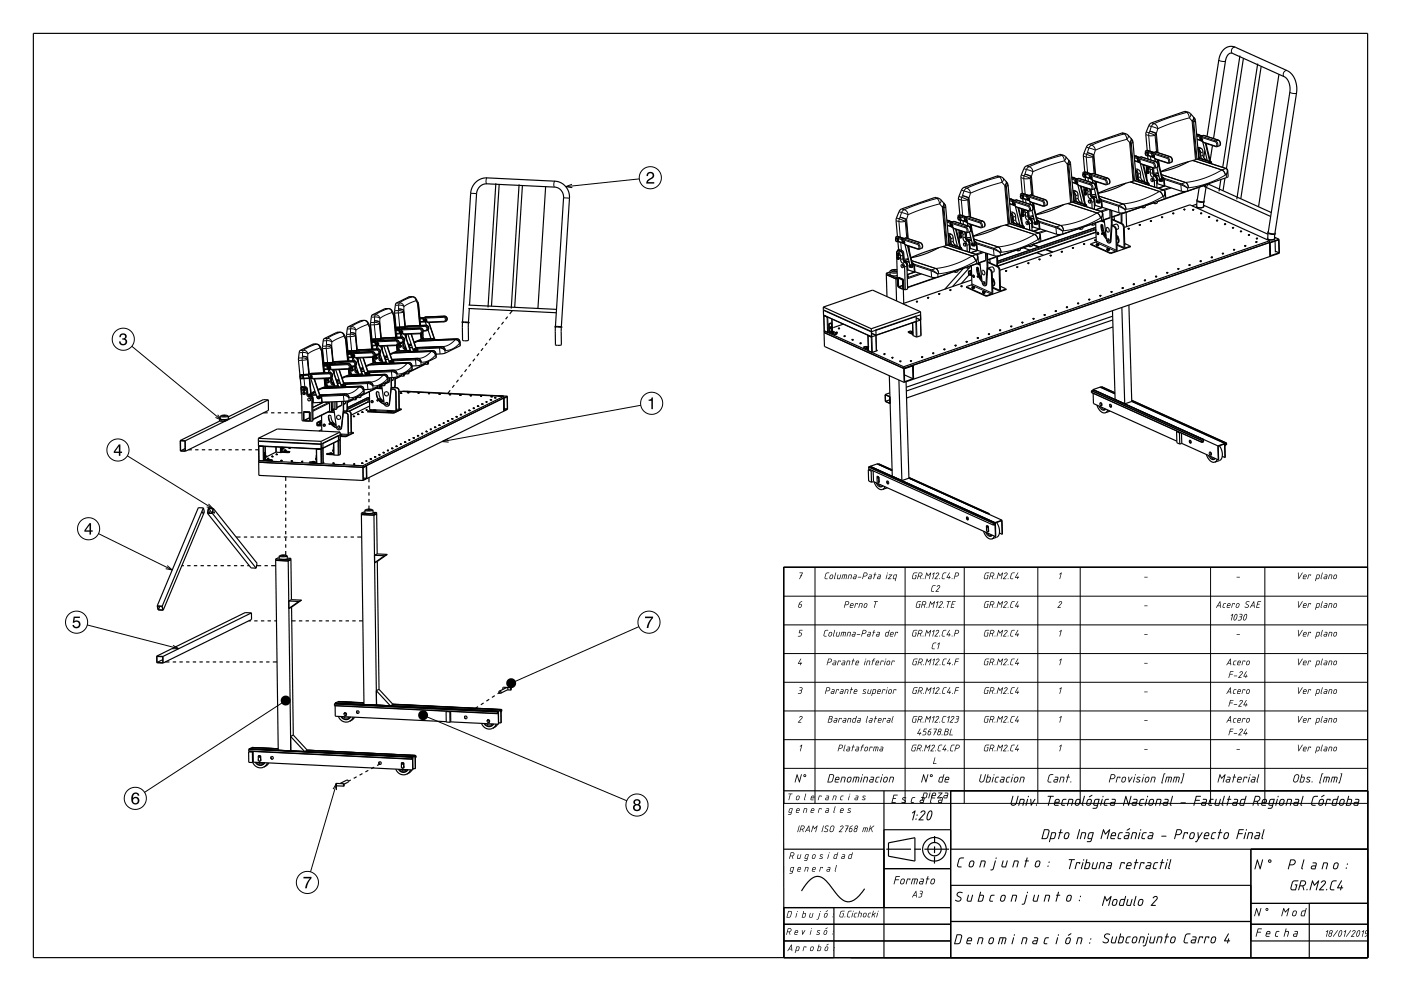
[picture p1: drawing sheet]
<svg xmlns="http://www.w3.org/2000/svg" width="420mm" height="297mm" viewBox="0 0 420 297" stroke-linecap="round" stroke-linejoin="round" font-family="sans-serif">
<g fill="none" stroke="#000" stroke-width=".35">
<path d="M10 10h400v277h-400zM371.7 16.7l-5.1 33.5M372.8 17.5l-5.1 33M377 19.1l-6.2 40.6M378.1 19.9l-6.1 39.7M383.4 22.3l-6.1 39.7M148.7 54.9l-2.4 37.2M149.6 55.3l-2.3 36.5M155.6 55.3l-2.3 37.2M156.6 55.6l-2.3 36.5M163.6 55.9l-2.3 36.5M302.6 59.5l1.6 .6"/>
<path d="M302.9 59.6l.5 .1M303.4 59.7l-.1 .1M303.4 59.7v.1M306 59.1l.4 .5M306 58.7l.4 .1v.7l-.4-.3zM306.1 58.5l.3 .2M306.1 58.5l-.1 .6M306.1 58.5l.6 .1M306.4 58.7l.2 .5M306.4 57.9l-.4 .3v.5M306.4 57.9l2.1 .7M306.5 57.9l-.4-5 1.2-2.9 10.7-3.7 1.3 .5 1.6 2 1 11.4"/>
<path d="M306.6 59.2l-.2 .4M306.7 58.6l.2 .5M306.7 58.6l-.3 .1M306.7 58.8l.1 .1M306.9 59.1l-.5 .5M306.9 59.1l-.3 .1M308 58.8l1.1-.4 4.3 1.5 .5 .5 .1 .9-1.3 .5-3.7-1.2-1-1zM308.2 59.3l.1 .7 .3 .1M308.2 59.3l.3 .1M308.2 59.3h.1M308.3 59.5l.2 .4zM308.3 59.6l.1 .2"/>
<path d="M308.3 59.5v.1M308.4 59.8h.1M308.5 59.4l.2 .4M308.5 59.4h.1M308.7 59.8l-.1 .3M321.3 53.1l1.6 .5M321.4 54.7l1.2 .4M321.6 53.2l.5 .1M321.6 57.2l.4-.2 .9 .6 .4 2.3 .9 1M321.7 57.5h.2M321.7 57.4l.2 .1M321.9 57.5v.1"/>
<path d="M321.9 57.6l.3 .4 .1 2-.4 .2M321.9 57.5l.5 .8 .3 2M322.1 53.3h-.1M322.1 53.3v.1M322.4 54.8v-1l1.1-.3 4.4 1.4 .4 .5 .1 .6-.2 .6-1 .3-3.7-1.2M322.5 54.7h.1M322.5 54.7l.1 .2M322.5 54.4v.5l.3 .2M322.6 54.6l-.1 .1M322.6 54.6h.1M322.6 54.9h.1M322.6 54.9l.1 .1"/>
<path d="M322.6 54.4l.4 .2-.1 .5M322.7 54.7l.1 .1M322.7 54.6l-.2 .1M322.7 54.6h.1M322.7 54.6l.1 .2M322.7 55h.1M322.8 54.8l-.2 .1M322.8 54.8v.1M322.8 55.1h.1M322.8 54.8h.1M322.8 54.8l-.1 .2M322.8 54.3h.1"/>
<path d="M322.8 55.1l.7 .6M322.8 54.3l-.3 .1M322.9 55.1h.1M322.9 57.6h.1M323 55h.1M323 55l-.2 .1M323.1 55.4l1.4 5.6M323.4 55.5l.1 .2M323.5 55.7h.1M323.9 55.8l1.4 5.6M324.1 55.9l1.4 6M324.7 52.7l.5 .4"/>
<path d="M324.7 52.2l.5 .2-.1 .6-.4-.2zM324.8 52.1l.3 .1M324.8 52.1l-.1 .6M324.8 52.1h.6M324.9 56.1l.1 3.6M325.1 57.1l.4 .3M325.1 52.2l.2 .6M325.1 58.1l.4 .3M325.1 56.7l.4 .2-.1 .4-.3-.2zM325.2 57.7l.3 .2-.1 .5-.3-.3zM325.2 56.6l.2 .1M325.2 56.6l-.1 .5"/>
<path d="M325.2 56.6l.4 .1M325.2 51.5l-.4-5 1.2-2.9 10.8-3.7 1.2 .4 1.6 2 1 11.5M325.2 57.6l.3 .2M325.2 57.6l-.1 .5M325.2 57.6l.5 .1M325.3 52.8l-.1 .3M325.4 52.1l.2 .6M325.4 52.1l-.3 .1M325.4 56.7l.2 .4M325.5 52.3v.2M325.5 57.8l.1 .4M325.6 52.7l-.4 .4"/>
<path d="M325.6 52.7l-.3 .1M325.6 57.1l-.1 .3M325.6 58.2l-.1 .2M325.6 56.7h-.2M325.6 56.7l.2 .3M325.6 56.4l.5 .7 .2 1.9 1 1.2 .1 2.3M325.7 57.7l.1 .4M325.7 57.7l-.2 .1M325.7 56.8v.1M325.7 57.8l.1 .2M325.8 57l-.3 .4M325.8 57l-.2 .1"/>
<path d="M325.8 58.1l-.3 .3M325.8 58.1l-.2 .1M326.7 52.3l1.1-.3 4.3 1.4 .6 .6v.8l-.2 .3-1 .3-3.7-1.2-1.1-1zM326.7 56.7l.3 2 1 1.4 .1 2.6M326.9 58.6l1.8 .5M327 52.8l-.1 .3 .4 .5M327 52.8l.2 .1M327 52.8h.1M327 58.8l.2 .1M327 53.1l.1 .3M327 53.1h.1M327.1 53.1l.1 .3"/>
<path d="M327.1 53.1v.3M327.1 53.4h.1M327.1 53.7l-1.8-.6 .1 1M327.2 58.9l.6 .5 .2 .8M327.2 58.9l1.5 .4M327.2 52.1l-2-.6-.5 .2v.6M327.2 52.9l.2 .4M327.2 52.9h.1M327.3 53.6h.1M327.4 53.3l-.1 .3M327.4 53.3h.1M327.4 53.9l.3 .9"/>
<path d="M327.7 54l.1 .2M328.1 56.6l.8 3.5M328.2 54.3l1.4 6-.1 .5M328.4 54.4l1.4 5.9v.4l-.3 .1M328.5 58.2l-1.6 .2M329.6 59.4l.6 .6 .3 2.1M329.7 59.6l.4 .6 .2 2M337.6 54.9h-.1a26.9 26.9 0 0 1-8.2 3M340 46.6l1.6 .6M340.1 48.2l1.2 .4M340.2 54.1l8.8 2.9 .3 .5 .2 1.8-.5 .4M340.3 46.7l.5 .1"/>
<path d="M340.4 50.7l.3-.1 1 .6 .4 2.3 .8 1M340.4 51l.2 .1M340.6 51.1l.3 .4 .2 2.1-.5 .1M340.6 51.1l.5 .7 .3 2.1M340.6 53.8l3 1 .4 .5M340.6 53.8l-.5 .4-6 1.8-4.8 1.9M340.8 53.7l.7 .2M340.8 46.8l-.1 .1M340.8 46.8l.1 .1M341.2 48.3l-.1-.9 1.1-.4 4.5 1.5 .5 1-.4 .7M341.2 48.3h.1M341.2 48.3l.1 .2"/>
<path d="M341.3 48.1h.1M341.3 48.1l-.1 .2M341.3 48.1l.1 .1M341.3 48.5h.1M341.3 48l.3-.1 .2 .3-.2 .4M341.4 48.2h.1M341.4 48.2l-.2 .1M341.4 48.2l.1 .2M341.4 54h.1M341.4 54l2.3 .7 .4 .7M341.4 48.5h.1M341.5 48.4h.1"/>
<path d="M341.5 48.4l-.2 .1M341.5 48.7h.1M341.5 48.4l-.1 .1M341.5 47.9h.1M341.5 48.7l.7 .5M341.5 47.9l-.3 .3 .3 .5M341.5 53.9l.2 .2M341.5 53.9h.1M341.6 51.1h.1M341.6 51.1l.1 .1M341.7 48.6h.1M341.8 48.6l-.3 .1"/>
<path d="M341.8 48.9l1.4 5.7M342.1 49.1l.1 .1M342.2 49.2h.1M342.2 49.2l3.6 1.2 1-.2M342.6 49.4l1.4 5.6M342.8 49.4l1.5 6M343.3 55.1l.3 .1M343.4 46.3l.5 .4M343.4 45.8l.5 .2-.1 .6-.4-.3zM343.4 55.1v.1M343.5 45.6l.4 .2M343.5 45.6l-.1 .7"/>
<path d="M343.5 45.6l.6 .1M343.5 55.2h.1M343.7 49.7l.1 3.6M343.8 50.6l.4 .3M343.9 45.8l.1 .5M343.9 51.7l.3 .3M343.9 50.2l.3 .3-.1 .4-.3-.2zM343.9 51.3l.3 .2v.4l-.3-.2zM343.9 50.2l.3 .1M343.9 50.2l-.1 .4M343.9 50.2h.4M343.9 45l-.4-5 1.2-2.9 10.7-3.7 1.3 .5 1.6 2 1.1 11.4"/>
<path d="M343.9 51.2l.3 .1M343.9 51.2v.5M343.9 51.2l.5 .1M344 45l-.6 .2v.6M344 45l1.9 .7M344 46.3l-.1 .4M344 46.6l1.9 .6M344.1 46.6v1.1M344.1 45.7l.2 .5M344.1 45.7l-.2 .1M344.1 54.8l.3 .3v.4M344.2 50.3l.1 .4"/>
<path d="M344.2 45.9v.1M344.2 51.3l.1 .4M344.3 46.2l-.4 .5M344.3 46.2l-.3 .1M344.3 50.7l-.1 .2M344.3 51.7l-.1 .3M344.3 50.2l.2 .4M344.3 50.2l-.1 .1M344.4 49.9l.4 .9 .2 1.7 1 1.4 .1 2.1M344.4 51.3l.1 .4M344.4 51.3h-.2M344.4 50.3v.2"/>
<path d="M344.4 51.4l.1 .1M344.5 50.6l-.3 .3M344.5 50.6l-.2 .1M344.5 51.7l-.3 .3M344.5 51.7h-.2M345.1 53.6l.4-.1 .2 .3v.5l-.3 .1M345.1 53.6l.4 .3-.1 .5M345.1 53.6v.5l.3 .3M345.4 45.9l1.1-.4 4.3 1.5 .6 .5v.8l-.2 .4-1 .2-3.7-1.1-1.1-1zM345.5 50.3l.2 2 1 1.3 .1 2.7M345.6 52.1l1.8 .6M345.7 46.4l.3 .1"/>
<path d="M345.7 46.4l-.1 .3 .4 .5M345.7 46.4l.2 .1M345.7 52.4h.2M345.8 46.7v.2M345.8 46.6v.1M345.8 46.6l.1 .4M345.8 46.9h.1M345.9 47h.1M345.9 52.4l.6 .6 .2 .7M345.9 52.4l1.5 .4M346 46.5l.1 .4M346 46.5h-.1"/>
<path d="M346 47.2h.1M346.1 46.9l-.1 .3M346.1 46.9h.1M346.1 47.4l.3 1M346.4 47.6l.1 .1M346.7 53.7v.1M346.8 50.2l.8 3.4M346.9 47.9l1.5 6-.2 .5M347.1 47.9l1.5 6-.1 .3-.3 .2M347.2 51.8l-1.6 .2M347.5 53.7l.6-.1 .1 .5-.6 .2zM347.5 53.9l.1 .2"/>
<path d="M347.6 53.8l-.1 .1M347.6 53.8h.1M347.6 54.1h.1M347.6 54.1l.2 .1M347.7 53.9h.1M347.7 53.9l.1 .2M347.7 53.9h-.2M347.7 53.8v.1M347.7 53.8h.1M347.7 53.8l.1 .2M347.8 54.2h.1M347.8 54.1h-.2"/>
<path d="M347.8 54.1h.1M347.8 54h.1M347.8 54v.2M347.9 54.3l.3 .1M348.4 53.1l.4 .6 .2 2-2.2-.6M349.2 55.7l-2 .7M356.3 48.4v.1a26.7 26.7 0 0 1-8.3 3M358.7 40.2l1.6 .5M358.9 41.8l1.1 .4M358.9 59.9l-.2 .2 .3 .3 1.6 .2-1.7-.5M359 47.7l8.7 2.9 .3 .4 .2 1.9-12.1 4.3-1.1 .2-5.8-1.7-.2-2.1-.6-.6M359 40.3l.5 .1"/>
<path d="M359.1 44.3l.4-.1 .9 .5 .4 2.4 .9 .9M359.1 44.6l.2 .1M359.3 44.7h.1M359.3 44.7l.3 .4 .2 2-.4 .1M359.3 44.7l.6 .6 .2 2.1M359.4 47.4l2.9 1 .4 .5M359.4 47.3l-.5 .4-5.8 1.7-5.1 2M359.4 47.2v.1M359.5 47.2l.8 .3M359.5 56.1l-.6 4M359.5 40.4h-.1M359.5 40.4l.1 .1"/>
<path d="M359.9 41.9l-.1-.9 1.1-.4 4.5 1.4 .5 1.1-.2 .5-1 .4-3.8-1.2M360 41.8h.1M360 41.8v.2M360 41.7v.1M360 41.7h.1M360 41.7h.2M360 42h.1M360.1 41.5l.3 .1 .1 .5M360.1 41.8l.1 .2M360.1 41.8h-.1M360.2 41.7l-.1 .1M360.2 41.7v.1"/>
<path d="M360.2 47.5h.1M360.2 41.8v.1M360.2 47.5l2.3 .8 .4 .7M360.2 42h-.2M360.2 42h.1M360.2 42.2h.1M360.2 41.5l-.3 .3 .3 .4M360.2 41.9h.1M360.2 41.9l-.2 .1M360.3 47.5l.2 .2M360.3 47.5h-.1M360.4 44.7h.1"/>
<path d="M360.4 44.7v.1M360.5 42.1h.1M360.5 42.1l-.3 .1M360.5 42.1l-.2 .1 .6 .6M360.6 42.5l1.3 5.6M360.9 42.6v.2M360.9 55.8l20 9.1M360.9 42.8h.1M360.9 55.6l-24 8.2h-1.4l-5-1.7M360.9 55.6l.5 .3M361.2 45.1l-.3 2.2M361.4 42.9l1.3 5.6"/>
<path d="M361.4 55.4v.5M361.6 56.1l-.7 4.3M361.6 43l1.4 6M361.9 40.9l3.5-23.3 .7-1.8 1-1.2 1.5-.7 1.6 .2 15.7 7.1a6.5 6.5 0 0 1 2.8 6.7l-6.5 42.1M362 48.7l.3 .1M362.1 55.2v.5l-.7 .2M362.1 55.1l19 8.6M362.2 48.7h-.1M362.3 48.7h-.1M362.9 48.4l.3 .2-.1 .4M363.5 43.6l-.7 4.5M363.8 41.5l3.6-23.4 .4-1.2 .6-.8 .5-.2 .6 .1 15.6 7 .7 .6 .8 1.8 .1 2-6.5 42.3"/>
<path d="M366 53.8l-.5 3.5M367.2 53.4l-.6 3.8M268.5 72l.5 .5M268.6 71.5l.4 .3-.1 .6-.3-.3zM268.6 71.4l.4 .2M268.6 71.4l-.1 .6M268.6 71.4l.6 .1M268.8 75.4l1 .6 .3 2.3 1 1.4 .3 7.2M268.8 75.4l.3 10.4 .2 .1M268.8 75.4l.7-.3 .6 .3M268.9 76.4l.4 .3M269 71.6l.2 .5"/>
<path d="M269 77.5l.3 .3M269 76l.3 .2v.5l-.3-.3zM269 77.1l.3 .1v.5l-.3-.2zM269 75.9l.3 .2M269 75.9l-.1 .5M269 75.9l.5 .1M269 70.8l-.4-5 1.3-2.9 10.6-3.7 1.3 .5 1.7 2 1 11.4M269.1 77l.2 .1M269.1 77l-.1 .5M269.1 77h.4M269.1 74.9l1 .5M269.1 74.9v.4"/>
<path d="M269.1 70.8l-.5 .2-.1 .6M269.1 70.8l2 .7M269.2 72.1l-.2 .4M269.2 72.4l1.8 .6M269.2 72.4l.2 2.2-.3 .3M269.2 71.5l.2 .5M269.2 71.5l-.2 .1M269.3 76.1l.1 .4M269.3 71.7l.1 .1M269.3 77.1l.2 .4M269.4 72l-.4 .5M269.4 72l-.2 .1"/>
<path d="M269.4 76.5l-.1 .2M269.5 77.5l-.2 .3M269.5 76l-.2 .1M269.5 76l.1 .4M269.5 77l.1 .4M269.5 77l-.2 .1M269.5 76.1l.1 .2M269.6 77.2v.1M269.6 76.4l-.3 .3M269.6 76.4l-.2 .1M269.6 77.4l-.3 .4M269.6 77.4l-.1 .1"/>
<path d="M270.1 75.4h.1M270.1 75.4l.5 .7 .2 2 .8 .8 .3 .7 .2 7-.7 .3M270.3 79.3h.3l.3 .3v.4l-.3 .2M270.3 79.3l.4 .4-.1 .5M270.3 79.3l-.1 .6 .4 .3M270.6 71.7l1-.4 4.4 1.5 .5 .6v.8l-1.2 .5-3.6-1.2-1.2-1zM270.7 77.9l1.8 .6M270.8 72.2l-.1 .3 .4 .5M270.8 72.2l.3 .1M270.8 72.2h.1M270.8 78.2h.2M270.9 72.4l.1 .4z"/>
<path d="M270.9 72.5l.1 .2M270.9 72.4v.1M271 72.7h.1M271 78.2l.6 .6 .3 .7M271 78.2l1.6 .4M271.1 72.3l.1 .4M271.1 72.3h.1M271.1 73h.1M271.2 72.7l-.1 .3M271.2 72.7h.1M271.3 73.2l1.5 6.2M271.6 73.4v.1"/>
<path d="M272.1 73.7l1.4 5.9-.2 .6M272.3 73.7l1.4 5.9-.1 .4-.3 .2M272.3 77.5l-1.6 .3M272.6 79.4l.6-.1 .1 .6-.5 .2zM272.7 79.7v.2M272.7 79.6v.1M272.7 79.6h.1M272.7 79.6h.2M272.7 79.9h.1M272.7 79.9l.2 .1M272.8 79.6h.1M272.8 79.6l.1 .2"/>
<path d="M272.8 79.6l-.1 .1M272.9 79.6h-.1M272.9 79.6h.1M272.9 79.6v.2M272.9 80h.1M272.9 79.8h.1M272.9 79.8l-.2 .1M272.9 79.8v.2M273.5 78.8l.6 .6 .2 2.1M273.5 78.9l.4 .6 .2 2M281.4 74.2v.1a26.7 26.7 0 0 1-8.3 2.9M283.9 66l1.6 .5"/>
<path d="M284 67.6l1.2 .4M284.1 73.5l8.8 2.8 .3 .5 .1 1.9-12.7 4.4h-1.2l-5.1-1.6M284.1 66.1l.6 .1M284.2 70.1l.4-.2 .9 .6 .4 2.3 .9 1M284.2 70.4h.2M284.2 70.3l.3 .1M284.4 70.4h.1M284.4 70.4l.3 .5 .2 2-.3 .1M284.5 70.4l.5 .8 .3 2M284.5 73.2l2.9 .9 .4 .6M284.5 73.1l-.5 .4-5.8 1.7-5.1 2M284.6 73l-.1 .1"/>
<path d="M284.6 73l.8 .3M284.7 66.2h-.1M284.7 66.2v.1M285 67.7v-1l1.1-.3 4.5 1.5 .4 .9-.3 .7M285.1 67.6h.1M285.1 67.6l.1 .2M285.1 67.5v.1M285.1 67.5h.1M285.1 67.5h.2M285.2 67.8h.1M285.2 67.3l.3 .1 .1 .4-.2 .2 .6 .6M285.3 67.5v.2"/>
<path d="M285.3 67.5l-.2 .1M285.3 67.5h.1M285.3 67.7l-.1 .1M285.3 67.7h.1M285.3 68h.1M285.4 67.2h-.1M285.4 73.3l2.2 .8 .4 .6M285.4 73.3l.2 .1M285.4 67.2l-.4 .3 .3 .5M285.5 70.5h.1M285.6 67.9l-.3 .1M285.7 68.3l1.3 5.6"/>
<path d="M286 68.4v.2M286 68.6l3.7 1.2 1-.3M286.5 68.7l1.3 5.6M286.7 68.8l1.4 6M287.2 74.5l.2 .1M287.2 65.6l.5 .4M287.3 65.1l.4 .3v.5l-.4-.2zM287.3 74.5h.1M287.3 65l.4 .1M287.3 65l-.1 .6M287.3 65h.6M287.4 74.5h-.1"/>
<path d="M287.5 69l.1 3.6M287.7 70l.3 .3M287.7 71l.4 .3M287.7 65.1l.2 .5M287.7 69.6l.3 .2v.4l-.3-.2zM287.7 64.4l-.5 .2v.5M287.7 64.4l2.1 .6M287.7 70.6l.4 .2-.1 .5-.3-.2zM287.7 69.5l.3 .1M287.7 69.5v.5M287.7 69.5h.5M287.7 64.4l-.4-5 1.3-2.9 10.6-3.8 1.4 .5 1.6 2 1 11.5"/>
<path d="M287.8 70.5l.2 .2M287.8 70.5l-.1 .5M287.8 70.5l.4 .1M287.9 65.6l-.2 .4M287.9 65l.2 .6M287.9 65l-.2 .1M288 74.2l.3 .2-.1 .4M288 69.6l.1 .4M288 65.2l.1 .2M288 70.7l.2 .3M288.1 65.6l-.4 .4M288.1 65.6h-.2"/>
<path d="M288.1 70l-.1 .3M288.2 71l-.1 .3M288.2 69.5l.1 .4M288.2 69.5l-.2 .1M288.2 69.3l.4 .7 .2 1.8 1 1.3 .2 2.3M288.2 70.6l.2 .4M288.2 70.6l-.2 .1M288.2 69.7l.1 .1M288.3 70.7v.2M288.3 69.9l-.3 .4M288.3 69.9l-.2 .1M288.4 71l-.3 .3"/>
<path d="M288.4 71h-.2M289 72.9h.3l.3 .3v.4l-.3 .2M289 72.9l.4 .3-.1 .6M289 72.9l-.1 .5 .4 .4M289.3 65.2l1-.3 4.4 1.4 .5 .6v.8l-1.2 .6-3.7-1.2-1-.9zM289.3 69.6l.2 2 1.1 1.4 .1 2.6M289.5 71.4l1.7 .6M289.5 65.7l.3 .1M289.5 65.7l-.1 .3 .4 .5M289.5 65.7h.1M289.6 71.7l.1 .1M289.6 66l.1 .3z"/>
<path d="M289.6 66l.2 .1-.1 .1M289.6 66l.1 .2M289.6 66h.1M289.7 66.2v.1M289.7 66.5l-1.8-.5 .1 1M289.7 71.8l.6 .5 .3 .8M289.8 71.7l1.5 .4M289.8 71.7l-.1 .1M289.8 65.8l.2 .4M289.8 65.8l.1 .4M289.8 66.5h.1M290 66.2l-.2 .3"/>
<path d="M290 66.2h-.1M290 66.8l.2 .9M290.1 79.9v.5M290.3 66.9v.2M290.3 67.1h.1M290.6 73.1h.1M290.6 74.5l2.3 .6M290.6 69.5l.9 3.4M290.8 67.2l1.4 6-.1 .5M291 67.3l1.4 5.9-.1 .4-.2 .1M291 71.1l-1.6 .2M291.1 74.5l-.5 .1"/>
<path d="M291.1 79.6l-.3 .4M291.2 79.6l.1 5.6-1.5 .8M291.4 73l.5-.1 .2 .6-.6 .1zM291.4 73.3h.1M291.4 73.3l.1 .1M291.4 73.1h.1M291.4 73.1v.2M291.4 73.1l.2 .1M291.5 73.4v.1M291.5 73.5h.1M291.6 73.2h.1M291.6 73.2v.2"/>
<path d="M291.6 73.2l-.2 .1M291.6 73.5h.1M291.6 73.4l-.1 .1M291.6 73.4h.1M291.6 73.4v.1M291.7 73.6l.4 .1M292.2 72.3l.6 .7 .2 2M292.2 72.4l.5 .7 .2 2M292.9 79l.9 .5M293 75l-.1 .1M293.1 75l-2.1 .7M293.1 79l.7 .3"/>
<path d="M293.5 78.8v.4M293.5 79l-.1 .1M293.8 78.7v.1M293.8 78.8l.7 5.9 .3 .8 .5 .2M295.5 75.8v2.3l-4.7 1.7v.4l-.7 .2M295.7 75.9l.1 .2M295.8 76.1l.1 3.7M295.9 79.8l-.3 5.4-.3 .5M296 76h.1M296 76l-.2 .1M296 76l.1 3.7M296.1 78.5l3.1 1.4 .3 .3 .3 .8 .1 6 .2 .1 1.4-.5"/>
<path d="M296.1 78.6l2.9 1.4 .5 .8 .2 6.2 .2 .4-2.3-1.1M296.1 79.7l-.3 5.4-.5 .6M296.1 79.7l-.2 .1M296.7 77.7l.1 1.1M298.5 76.7l-.1 .4-2.3 .8M298.8 76.7l.1 2.1M298.9 78.8l-.1 .9M299 76.7l.1 2M299.1 78.7l-.2 .1M300.1 67.8a27 27 0 0 1-8.3 3M302.7 61.1l1.2 .4M302.8 67l8.8 2.9 .3 .4 .1 2-12.7 4.4h-1.2l-5.1-1.7"/>
<path d="M302.9 63.6l.4-.1 .9 .6 .4 2.3 .9 1M302.9 63.9l.3 .1M302.9 63.9l.2 .1M303.1 64h.1M303.2 64l.2 .4 .2 2-.4 .2M303.2 64l.5 .7 .3 2.1M303.2 66.7l2.9 1 .4 .5M303.2 66.7l-.5 .3-6.4 2-4.5 1.8M303.3 66.5l.8 .3M303.7 61.2v-.9l1.1-.4 4.5 1.5 .4 .9-.3 .7M303.8 61.2h.1M303.8 61.2l.1 .2"/>
<path d="M303.9 61l-.1 .2M303.9 61h.1M303.9 61l.1 .1M303.9 61.4h.1M303.9 60.8l.4 .2-.1 .5M303.9 61.5l.2 .1M304 61.1v.2M304 61.1l-.2 .1M304 61.1h.1M304 66.9h.1M304 61.1l.1 .2M304 66.9l2.3 .7 .4 .7"/>
<path d="M304 61.4h.1M304 61.3l-.1 .1M304 61.3h.1M304 61.6h.1M304.1 61.3h.1M304.1 61.3l-.1 .1M304.1 60.8h.1M304.1 61.5l.6 .6M304.1 66.8l.2 .2M304.1 60.8l-.4 .2 .2 .5M304.1 66.8h-.1M304.1 61.5h.1"/>
<path d="M304.2 64h.1M304.2 64v.1M304.2 61.5h.1M304.3 61.5h.1M304.3 61.5l-.2 .1M304.4 61.8l1.4 5.7M304.7 62v.1M304.7 62.1l3.7 1.2 1-.3M304.8 74.9l-5.8 2M304.8 74.9l.4 .3M304.8 80v.1M304.8 80h.1"/>
<path d="M305 79.9l.1 .1M305 79.9l-.2 .1M305.1 80h-.3M305.1 80h.1M305.2 62.3l1.3 5.6M305.2 74.7v.5M305.4 62.3l1.4 6M305.9 68l.2 .1M305.9 74.5v.5l-.7 .2M306 68l.1 .1M306.2 62.6l.1 3.6M306.4 63.5l.3 .3"/>
<path d="M306.4 64.6l.4 .3M306.4 63.1l.4 .2-.1 .5-.3-.3zM306.4 64.2l.4 .2-.1 .4-.3-.2zM306.5 63l.2 .2M306.5 63l-.1 .5M306.5 63l.4 .1M306.5 64.1l.3 .1M306.5 64.1l-.1 .5M306.5 64.1h.4M306.7 67.7l.3 .3v.4M306.7 63.2l.2 .4M306.8 64.2l.1 .4"/>
<path d="M306.8 74.3l1.9 .7M306.9 63.6l-.2 .2M306.9 64.6l-.1 .3M306.9 63.1l.1 .4M306.9 63.1l-.2 .1M306.9 62.8l.4 .7 .2 1.9 1 1.3 .2 2.2M306.9 64.1l.2 .4M306.9 64.1l-.1 .1M307 63.2v.2M307 64.3v.1M307 63.5l-.3 .3M307 63.5l-.1 .1"/>
<path d="M307.1 64.5l-.2 .1M307.1 64.5l-.3 .4M307.7 66.5l.3-.1 .3 .3v.4l-.3 .2M307.7 66.5l.4 .3-.1 .5M307.7 66.5l-.1 .4 .4 .4M308 63.2l.2 2 .8 .8 .3 .6 .1 2.6M308.1 78.8l.1 .1M308.1 78.8l.1 .2M308.2 78.9h.1M308.2 79h.1M308.2 78.9v.1M308.2 65l1.8 .6"/>
<path d="M308.2 78.8h-.1M308.3 65.3h.1M308.3 78.9v.1M308.4 78.8h-.2M308.4 78.8h.1M308.4 78.8l.1 .1M308.4 79h-.1M308.4 60.1l-1.8-.6 .1 1M308.4 65.3l.7 .5 .2 .8M308.4 65.3l1.6 .4M308.5 78.9h-.2M308.5 78.9l-.2 .1"/>
<path d="M308.6 60.1h.1M308.7 60.3l.2 1M308.8 73.5v.5M308.8 74l-.4-.3-2.5 .9M309 60.5v.1M309 60.6h.1M309.3 66.6v.1M309.4 63l.8 3.5M309.4 68l2.2 .6M309.4 68h.1M309.5 60.8l1.4 5.9-.1 .6M309.5 73.3v.4l-.7 .3"/>
<path d="M309.6 73.3l1.9 .7M309.7 60.8l1.4 5.9v.4l-.3 .2M309.7 64.6l-1.5 .3M309.8 68l-.4 .2M310.1 66.6l.5-.2 .2 .6-.6 .2zM310.1 66.8h.1M310.1 66.8l.1 .2M310.2 66.7l-.1 .1M310.2 66.7h.1M310.2 67h.1M310.2 67l.1 .1M310.3 66.7v.1"/>
<path d="M310.3 66.8v.1M310.3 66.7l-.2 .1M310.3 66.7h.1M310.3 66.7l.1 .2M310.3 67.1h.1M310.4 66.9l-.2 .1M310.4 66.9v.1M310.4 66.9h.1M310.4 66.9l-.1 .2M310.5 67.2l.3 .1M310.8 75.7l2 .8M310.9 65.9l.6 .7 .2 2"/>
<path d="M310.9 66l.5 .6 .2 2M311.5 77.7v.1M311.5 77.8l.2 .1M311.5 77.8h.2M311.5 77.7h.1M311.5 77.9h.2M311.7 77.8v.1M311.7 68.6h-.1M311.7 77.6l-.2 .1M311.7 77.7h.1M311.8 77.8l-.1 .1M311.8 77.7h.1"/>
<path d="M311.8 68.6l-2 .7M311.8 77.7l-.1 .1M311.8 77.7l-.1 .2M313.5 74.8l2 .8M313.6 74.8l2 .7M314.8 76.5l.2 .1M314.8 76.5v.2M314.8 76.6v.1M314.8 76.7h.2M314.9 76.5h-.1M314.9 76.7h.1M315 76.6v.1"/>
<path d="M315.1 76.5h-.2M315.1 76.5h.1M315.1 76.5v.1M315.1 76.7h-.1M315.1 76.6h-.1M315.1 76.6l-.1 .1M318.1 75.4l.1 .1M318.1 75.5l.2 .1M318.1 75.4v.1M318.2 75.5h.1M318.2 75.4h-.1M318.2 75.6h.1"/>
<path d="M318.3 75.5v.1M318.4 75.3l-.2 .1M318.4 75.3v.1M318.4 75.4h.1M318.4 75.5v.1M318.5 75.4l-.2 .1M318.5 75.4l-.2 .2M318.9 61.3l-.1 .1a26.8 26.8 0 0 1-8.3 3M321.5 74.2v.1M321.5 74.2v.2M321.5 74.3v.1M321.5 74.3h.2"/>
<path d="M321.5 74.4h.2M321.5 60.6l8.8 2.8 .3 .5 .1 1.9-12.7 4.4h-1.2l-5.1-1.6M321.5 74.2h.1M321.6 74.4h.1M321.7 74.3v.1M321.7 74.2h.1M321.7 74.2h-.2M321.8 74.2h-.3M321.8 74.2h.1M321.8 74.2v.1M321.8 74.4h-.1M321.8 74.3h-.1"/>
<path d="M321.8 74.3l-.1 .1M321.9 60.3l3 .9 .3 .6M321.9 60.2l-.4 .4-5.8 1.7-5.2 2M322 60.1l.8 .3M322.7 60.4h.1M322.7 60.4l2.3 .8 .4 .6M322.8 60.4l.2 .1M322.8 60.4h-.1M323.5 68.4l.4 .4M323.5 68.5l-14 4.8 1.9 .7M323.9 68.3v.5M324.6 61.6l.3 .1"/>
<path d="M324.6 68.1v.4l-.7 .3M324.7 61.6h.1M324.8 61.6h.1M324.8 73.1l.1 .1M324.8 73.1v.1M324.8 73.2l.2 .1M324.9 73.2h.1M324.9 73.1h-.1M324.9 73.3h.1M325 73.2v.1M325.1 73l-.2 .1M325.1 73.1h.1"/>
<path d="M325.1 73.2l-.1 .1M325.2 73.1l-.2 .1M325.2 73.1l-.2 .2M325.4 61.3l.3 .2v.4M326.4 60l.3-.1 .3 .4v.4l-.3 .2M326.4 60l.4 .3-.1 .6M326.4 60l-.1 .5 .4 .4M327.1 73.1v.2M327.1 73.2h-.2l6.1 2.8 6-2.1-.2-.1M327.1 73.3h-.1M327.5 67v.5M327.5 67.5l-.4-.2-2.5 .8"/>
<path d="M328 60.2h.1M328.1 61.6l2.2 .6M328.2 71.9v.1M328.2 71.9v.2M328.2 72v.1M328.2 72h.2M328.2 72.1h.2M328.2 71.9h.1M328.2 66.8v.5l-.7 .2M328.4 72v.1M328.4 72.1h.1M328.4 71.9h.1"/>
<path d="M328.4 71.9h-.2M328.5 71.9h.1M328.5 66.8l.1 5.5-1.5 .8M328.5 68.7h.1M328.5 72h-.1M328.5 68.2l-29.4 10.1M328.5 72l-.1 .1M328.5 61.6l-.4 .2M328.5 69.6l-29.5 10.2 .1-1.1M328.5 69.7h.1M328.6 71.1l-28.8 9.9M328.6 73.2l.1 .1"/>
<path d="M328.6 73.2l.1 .4M328.7 73.3l.4 .1M328.7 73.3v.3M328.7 73.6h.4M328.8 73.1l-.2 .1M328.8 73.1v.2h.5M328.8 60.1l.5-.1 .2 .6-.6 .1zM328.8 73.6h.3M328.8 60.4h.1M328.8 60.4l.1 .2M328.8 73.6h.1M328.9 60.2h.1"/>
<path d="M328.9 60.2l-.1 .2M328.9 60.2l.1 .1M328.9 60.6h.1M329 69.7l.3 .2-.1 .4-.2-.2zM329 60.3h.1M329 60.3l.1 .2M329 60.3l-.2 .1M329 60.6h.1M329.1 60.5l-.2 .1M329.1 60.5h.1M329.1 60.5l-.1 .1M329.1 73.4v.2"/>
<path d="M329.2 60.7l.3 .1M329.3 73.3l-.2 .1M329.3 73.6h.1M329.3 73.1h-.5M329.3 73.1v.2M329.3 73.1h.1M329.3 73.1l.1 .2M329.4 73.6h-.2h.1M329.4 73.3h-.1M329.4 73.3l.1 .2-.4 .1M330.1 66.2l1 .4M330.2 67.5l.4 2 1 1.8"/>
<path d="M330.2 67.5h.3l-.2 .1M330.3 67.4h.1M330.3 68.1h.1M330.3 67.3l-.1 .2M330.3 68.3l.4 .2M330.3 67.5h-.1M330.3 69.9l.1 .3M330.4 66.1l.7 .4M330.4 67.4h-.1M330.4 67.8l-.1 .2M330.4 68.1l-.1 .1M330.4 68.1l.3 .2"/>
<path d="M330.4 67.7l-.1 .2M330.4 67.7h.1M330.5 62.1l-.2 .1M330.5 67.6l-.2 .2M330.5 67.5l-.2 .2M330.5 62.1l-2 .7M330.8 66v.3M330.8 69l-.3 .1M330.9 70.2l.7 .4M331 70l.4 .3M331 69.6l-.3 .1M331 65.9l.7 6.1 .4 .7 .5 .1"/>
<path d="M331.1 70l.2 .1M331.2 70l-.3 .1M331.6 70.5l-.7-1.4-.3-1.5-.4-.3a5.5 5.5 0 0 0 1.5 4.3M331.8 68.2h.3l.3 .4v.9l-.7-.4zM331.8 74.6l.1 .2M331.8 74.6l.1 .4M331.9 74.8h.4M331.9 74.8v.2M331.9 75l.4 .1M332 74.5l-.2 .1M332 74.5l-.1 .2h.6M332 75l.3 .1"/>
<path d="M332 75h.1M332 71.6l.5 .3-.2 .5M332 71.6v.5l.3 .3M332 71.6l.4 .3-.1 .5M332.3 74.8v.3M332.4 75h.1l-.2 .1M332.5 75h.1M332.5 74.7l-.2 .1M332.5 74.5h-.5M332.5 74.5v.2M332.5 74.5h.1M332.5 74.5l.1 .2"/>
<path d="M332.6 74.7h-.1M332.6 74.7v.3l-.3 .1M332.7 62.9v2.4l-4.5 1.6M332.7 62.9l.2 .1M332.8 62.9h-.1M332.9 63l.2 .2M333 62.9l-.1 .1M333.1 63.2l.1 3.7M333.2 66.9l-.4 5.5-.2 .4M333.2 63l.1 .2M333.3 63.2h-.2M333.3 63.2l.1 3.7"/>
<path d="M333.4 67.7l.7 .4 .4 .7v6.5l-1.8 .4-5.6-2.6M333.4 67.5l.9 .5 .4 .7 .2 6.2-.2 .5M333.4 65.7l3 1.3 .4 .4 .2 .7 .2 6.1 .2 .1 1.4-.6M333.4 65.8l2.9 1.4 .5 .8 .2 6.2 .2 .3-2.4-1M333.4 66.9l-.4 5.5-.4 .4M333.4 66.9h-.2M333.5 67.5l1.1-.3 .4 .1 .3 1.1-.6 .4M334 64.9l.1 1.1M334.8 70.5l.1 .1M334.8 71.6l.1 .1M334.9 70.6h-.1M334.9 71l-.1 .8"/>
<path d="M334.9 71l.4 1.2-.4 .7M334.9 71l.2 .1 .4 .8a.74 .74 0 0 1-.6 1M334.9 70.6l.3 .6M334.9 71.5l-.1 .1M334.9 72.9h-.1M335.7 63.8v.5l-2.3 .8M336.1 63.8v2.1M336.1 65.9v1M336.3 63.8l.1 2.1M336.4 65.9h-.3M336.4 65.9l-.1 1.1M337 68.2l19.7-6.8 23.9 10.8"/>
<path d="M337.2 73l1.6 .7M337.2 73.1h.1M337.2 73.1v.3M337.2 73.4h.1M337.6 63.6l.1 4.3M338.2 68.5v.1M338.2 68.5v.2M338.2 68.6h.2M338.2 68.6v.1M338.2 68.7h.2M338.2 68.5h.1M338.3 68.7h.1"/>
<path d="M338.4 68.6v.1M338.5 68.5h-.3M338.5 68.5h.1M338.5 68.6l-.1 .1M338.5 68.5l-.1 .1M338.5 68.5l-.1 .2M338.8 73.7v.3M341.5 67.3l.1 .2M341.6 67.4h.1M341.5 67.4l.1 .1M341.6 67.5h.1M341.6 67.3h-.1"/>
<path d="M341.7 67.4v.1M341.8 67.3h-.2M341.8 67.3h.1M341.8 67.5h-.1M341.8 67.3l.1 .1M341.9 67.4h-.2M341.9 67.4l-.2 .1M342.2 62l.4 .3M342.2 62.1l-5.9 2M342.6 61.9v.4M343.3 61.6v.5l-.7 .2M344.9 66.2v.1"/>
<path d="M344.9 66.2v.2M344.9 66.3h.2M344.9 66.4h.2M344.9 66.3v.1M344.9 66.2h.1M345.1 66.3v.1M345.1 66.1v.1M345.1 66.1l-.2 .1M345.1 66.2h-.2M345.1 66.2h.1M345.2 66.2h.1M345.2 66.3l-.1 .1"/>
<path d="M345.2 66.2l-.1 .1M345.2 66.2l-.1 .2M346.3 60.6v.5M346.3 61.1l-.5-.3-2.5 .9M347 60.4v.5l-.7 .2M348.2 65v.1M348.2 65v.2M348.2 65.1v.1M348.2 65.1h.2M348.2 65.2h.2M348.3 65h-.1M348.3 65h.1"/>
<path d="M348.3 65.2h.1M348.4 65.1v.1M348.5 65h-.2M348.5 65h.1M348.5 65v.1M348.5 65.2h-.1M348.5 65.1h-.1M348.5 65.1l-.1 .1M351.5 63.9l.1 .2M351.6 64v.1M351.6 64h.1M351.6 64.1h.2"/>
<path d="M351.6 63.9h-.1M351.6 64.1h.1M351.7 64l.1 .1M351.8 64.1h.1M351.8 63.8v.1M351.8 63.8l-.2 .1M351.8 63.9h-.2M351.8 63.9h.1M351.9 63.9l-.2 .1M351.9 63.9l-.1 .2M354.9 62.7v.1M354.9 62.7v.2"/>
<path d="M354.9 62.8h.2M354.9 62.8v.1M354.9 62.9h.2M354.9 62.7h.1M355 62.9h.1M355.1 62.8v.1M355.2 62.7h-.3M355.2 62.7h.1M355.2 62.9h-.1M355.2 62.7v.1M355.2 62.8h-.1M355.2 62.8l-.1 .1"/>
<path d="M356.4 79.4h.1M356.4 79.5l.2 .1M356.4 79.4v.1M356.5 79.4l.1 .1M356.5 79.3l-.1 .1M356.5 79.3h.1M356.5 79.5l.1 .1M356.6 79.5v.1M356.7 79.3h-.2M356.7 79.3h.1M356.7 79.3v.1M356.7 79.5v.1"/>
<path d="M356.7 79.4h.1M356.8 79.4l-.2 .1M356.8 79.4v.1M356.8 79.5l-.2 .1M357.5 62.8l.1 .1M357.5 62.8l.1 .2M357.6 62.9h.1M357.6 63h.1M357.6 62.9v.1M357.6 62.8h-.1M357.7 62.9v.1M357.8 62.8h.1"/>
<path d="M357.8 62.8h-.2M357.8 62.8l.1 .1M357.8 63h-.1M357.9 62.9h-.2M357.9 62.9l-.2 .1M358.8 61.2l-1.4 .5M358.9 60.3l-.1 1.7M358.9 60.1h.1M359.8 78.2v.1M359.8 78.2v.2M359.8 78.3h.2M359.8 78.3v.1"/>
<path d="M359.8 78.4h.2M359.8 78.2h.1M359.9 63.9v.1M359.9 63.9v.2M359.9 64h.2M359.9 64.1h.2M359.9 64v.1M360 78.3v.1M360 63.9h-.1M360 64.1h.1M360 78.2h-.2M360 78.2h.1"/>
<path d="M360.1 78.2v.1M360.1 78.4h-.1M360.1 78.3h-.1M360.1 78.3l-.1 .1M360.1 64v.1M360.2 63.9h-.2M360.2 63.9h.1M360.2 64.1h-.1M360.3 63.9l-.2 .1M360.3 63.9l-.2 .2M360.7 60.5v.1M360.8 61.6v.5l-1.1 .2-.9-.2v-.4"/>
<path d="M360.8 61.7l-.2 .4-1 .2a.52 .52 0 0 1-.6 0 .52 .52 0 0 1-.2-.5M360.8 61.5l19.3 8.7M360.8 61.8v.1M360.9 60.6l-.1 1.2M360.9 60.4h.1M360.9 60.4l-.2 .1M360.9 60.2l.2 .3-.4 .1M362.3 65l.2 .1M362.3 65v.1M362.3 65.1h.1M362.3 65.1l.2 .1M362.4 64.9l-.1 .1"/>
<path d="M362.4 65.1l.1 .1M362.5 65.1v.1M362.6 64.9h-.2M362.6 64.9h.1M362.6 64.9l.1 .1M362.6 65.1l-.1 .1M362.7 65l-.2 .1M362.7 65l-.2 .2M363.1 77.1h.1M363.1 77.1v.1M363.1 77.1l.2 .1M363.1 77.2l.2 .1"/>
<path d="M363.2 77l-.1 .1M363.2 77.2l.1 .1M363.3 77.2v.1M363.4 77h-.2M363.4 77v.1M363.4 77.2l-.1 .1M363.4 77.1h.1M363.5 77.1l-.2 .1M363.5 77.1l-.2 .2M364.7 66.1h.1M364.7 66.1v.1M364.7 66.1h.2"/>
<path d="M364.7 66.2h.2M364.8 66l-.1 .1M364.8 66.2h.1M364.9 66.1v.1M365 66h-.2M365 66h.1M365 66.2h-.1M365 66v.1M365 66.1h-.1M365 66.1l-.1 .1M366.5 75.9v.1M366.5 76l.2 .1"/>
<path d="M366.5 76h.2M366.5 75.9h.1M366.5 76.1h.1M366.7 76v.1M366.7 75.9h-.2M366.7 75.9h.1M366.7 75.9l.1 .1M366.7 76.1h.1M366.8 76h-.1M366.8 76l-.1 .1M367.1 67.1v.1M367.1 67.1v.2"/>
<path d="M367.1 67.2v.1M367.1 67.2h.2M367.1 67.3h.2M367.1 67.1h.1M367.2 67.3h.1M367.3 67.2v.1M367.4 67.1h-.3M367.4 67.1h.1M367.4 67.3h-.1M367.4 67.1v.1M367.4 67.2h-.1M367.4 67.2l-.1 .1"/>
<path d="M369.5 68.2v.1M369.5 68.2v.2M369.5 68.3v.1M369.5 68.3h.2M369.5 68.4h.2M369.5 68.2h.1M369.7 68.3v.1M369.8 68.2h-.3M369.8 68.2h.1M369.8 68.4h-.1M369.8 74.8v.1M369.8 74.9h.1"/>
<path d="M369.8 68.2l-.1 .1M369.8 68.2v.1M369.8 74.9h.2M369.8 68.3l-.1 .1M369.8 74.9l.2 .1M369.9 74.7l-.1 .1M369.9 74.7h.1M369.9 74.9l.1 .1M370 74.9v.1M370.1 74.7h-.2M370.1 74.7v.1M370.1 74.9l-.1 .1"/>
<path d="M370.1 74.8h.1M370.1 74.8l-.1 .1M370.1 74.8l-.1 .2M371.9 69.3v.1M371.9 69.4h.2M371.9 69.4h.1M371.9 69.4l.2 .1M371.9 69.3h.1M371.9 69.5h.2M372.1 69.4v.1M372.1 69.2h.1M372.1 69.2l-.2 .1"/>
<path d="M372.1 69.2l.1 .1M372.2 69.4l-.1 .1M372.2 69.3l-.1 .1M372.2 69.3v.1M373.1 73.6l.1 .1M373.1 73.6h.1M373.1 73.6l.1 .2M373.2 73.7h.1M373.2 73.7v.1M373.2 73.8h.1M373.3 73.7v.1M373.4 73.6h.1"/>
<path d="M373.4 73.6h-.2M373.4 73.6l.1 .1M373.4 73.8h.1M373.5 73.7h-.2M373.5 73.7l-.2 .1M374.3 70.4h.1M374.3 70.4v.1M374.3 70.5h.2M374.3 70.4l.2 .1M374.3 70.3v.1M374.3 70.5h.1M374.5 70.5h.1"/>
<path d="M374.5 70.3h.1M374.5 70.3h-.2M374.5 70.3l.1 .1M374.6 70.4l-.1 .1M376.5 72.5v.1M376.5 72.6h.2M376.5 72.6h.1M376.5 72.6l.2 .1M376.5 72.4v.1M376.6 71.4l.2 .1M376.6 71.4l.1 .2M376.6 71.5l.1 .1"/>
<path d="M376.7 72.6v.1M376.7 71.6h.1M376.7 71.4h-.1M376.7 72.4h-.2M376.8 72.4v.1M376.8 72.6l-.1 .1M376.8 72.5h.1M376.8 72.5l-.1 .1M376.8 72.5l-.1 .2M376.8 71.5v.1M376.9 71.4h.1M376.9 71.4h-.2"/>
<path d="M376.9 71.4l.1 .1M376.9 71.6h.1M377 71.5h-.2M377 71.5l-.2 .1M380.1 71.4v.2M380.2 69.9l-.1 1.5M380.2 69.7l1 .3h1M380.2 69.7h.1M380.2 69.5a.29 .29 0 0 0-.2 .4 .29 .29 0 0 0 .4 .1l1.7 .2 .3-.1-.2-.3M380.6 72.2l-109.7 37.7M380.6 72.2v.5M380.6 72.7l.1 4.1"/>
<path d="M380.6 72.7l-106.9 36.8M380.7 76.8l-106.8 36.8M380.8 72.8l2.5-.9 .1 3.9-2.5 .8zM382.1 71.2v.5l-1.1 .2-.9-.2v-.4M382.1 71.1l1.3 .6M382.1 71.3l-.2 .4-.9 .2a.63 .63 0 0 1-.9-.5M382.1 71.4v.2M382.2 70.2l-.1 1.2M382.2 70h.1M382.2 72.3l.1 3.3M382.3 75.3l1.1 .5M383.4 71.7l.2 4.2-2.9 .9"/>
<path d="M383.4 71.7l-2.8 1M118.7 98.2v.6M119.1 98.4h.4M119.1 98.4l-.2 .4M119.5 98.4l.3 .4M119.6 98.4h-.5M119.6 98.4l.3 .4h-1.2M119.6 98.4h-.1M119.7 98.8l-.4-.4-.4 .4M119.8 98.8l.6-.3 5.7-.2 .6 .3 .2 .5-.3 .6-.7 .3-4.7 .2-1.4-.5-.2-.4zM120.1 99.3l.4-.1 .2 .4M120.2 99.5h.1"/>
<path d="M120.2 99.5v.2M120.2 99.2l-.1 .4 .2 .2M120.2 99.5l.1 .1M120.2 99.4v.1M120.2 99.4h.1M120.2 99.7h.1M120.2 99.4h.2M120.3 99.7h.1M120.3 99.4l-.1 .1M120.3 99.1l-.1 .1M120.3 99.4h.1M120.3 99.6h.1"/>
<path d="M120.3 99.6l-.1 .1M120.4 99.8h.1M120.4 99.4h.1M120.4 99.7h.1M120.4 99.4l.1 .1M120.4 99.1l-.2 .1M120.5 99.8h-.2M120.5 99.5h.1M120.5 99.5l-.1 .2M120.6 99.8h-.1M120.6 99.7l-.1 .1M120.7 99.7h-.1"/>
<path d="M120.7 99.6l-.2 .2M121.3 98.5l.2-.5 .6-.3 5.6-.2 .5 .1 .3 .6-.2 .6-.5 .3-.9 .1M121.5 98l-2.8 .2M121.8 98.4v.1M121.8 98.4h.1M122.2 98.3l.1 .2M122.2 98.3l-.4 .1M122.2 98.3l-.3 .1M122.2 98.3h.1M126.1 97.6l-.6-6.3-.4-1.1a1.63 1.63 0 0 0-1.5-1.3l-1 .1-4 2-.3 2.5 .4 4.6M126.3 99.9l.2 1.7-2.4 .9M126.5 99.8l.3 1.8"/>
<path d="M126.7 99.6l.2 1.5 .3 .5h-.3M127 95.3l.6-.3 5.7-.3 .6 .3 .2 .6-.3 .6-.7 .3-4.7 .2-1.4-.6-.2-.4zM127 95.2l-1.1 .1M127.4 96h.1M127.4 96l.1 .1M127.4 95.7l-.1 .4 .3 .2M127.4 95.9h.1M127.4 95.9l.1 .2M127.4 95.9v.1M127.5 95.6l.3 .1 .1 .4M127.5 95.6l-.2 .2M127.5 95.8l-.1 .2"/>
<path d="M127.5 95.8h.1M127.5 96.1h.1M127.5 95.6l-.1 .1M127.5 96.5l.3 1M127.5 95.8l-.1 .1M127.5 96.1h.2M127.6 95.8h.1M127.6 95.8l.1 .2M127.6 96.1h.1M127.7 95.6l-.3 .1M127.7 96.3h-.1M127.7 96h.1"/>
<path d="M127.7 96l-.1 .1M127.8 96.3h-.2M127.8 96.5h-1.8M127.8 96.2l-.1 .1M127.9 96.1l-.2 .2M127.9 96.1l-.1 .2M128.3 98.9l.9 2.6M128.4 96.5v.2M128.4 96.7h.1M128.5 96.7l1.7 4.8M128.6 96.7l1.7 4.9M138.6 96.6l1.8 .1"/>
<path d="M138.6 96.6l.1 5.4 .6 .1 1.1-.1v-5.2M138.6 96.6h.1M138.7 96.5l2.4-38.6 .2-1.2 .6-1.1 1.6-1.6 2.1-.7 20.8 1 1.6 .4 1.4 1 .9 1.4 .4 1.8-2.4 39M140.4 92.4l26.4 1.3M140.4 96.6l.1 .1M140.4 96.6l-1.9-.1 .1 .2M140.4 96.7h.1M140.5 91.4l26.3 1.3M140.5 96.6h.1M140.5 96.6l.1 .1M140.5 96.6l-.1 .2M140.5 96.7h-.1"/>
<path d="M140.6 96.7h-.1M140.7 92.5l-.3 4.1M140.8 91.4l2.1-33.4 .6-1.7 1.1-.9 1.2-.3 21 1.1 .9 .4 .7 .7 .4 .9 .2 1-2.5 38.6M148.5 99.6l-.6 .8M149.7 98l-.6 .8M151 96.5l-.7 .8M152.2 94.9l-.6 .8M153.6 93.1l-.8 1M166.4 98l.1-.2 1.9 .2-.1 .1M166.4 98l1.9 .1M166.5 98h.1M166.5 98v5.4l.6 .1 1.2-.2v-5.2"/>
<path d="M166.5 98h-.1M168.3 98.1h.1M246.8 92l14.8-5.1 14.4 6.5M246.8 92v.9M246.8 92l14.4 6.5M246.8 92.9l14.4 6.5M246.9 92.9v1.6M246.9 94.5l14.4 6.5M246.9 94.5h.1M246.9 94.5l.2 4.7M247 94.5h-.1M247 94.6l1.1 .4"/>
<path d="M247 94.5v.1M247 94.5h.1M247 99.1l23.9 10.8M247 99.1v.5M247 99.6l.2 4.2 23.8 10.8M247 99.6l23.9 10.8M247.1 99.2h.1M247.1 99.1h-.1M248 95h.1M248.5 97l.8-.2v1.2M248.5 97l.2 2.4 1.5 .7 .1 .2M248.5 97v2.5"/>
<path d="M248.5 99.5l-.4 .1M248.5 99.5l1.8 .8M248.8 98.3l.3 .3M248.8 98.3l.1 .1M248.9 98.4l.1 .1M248.9 98l-.1 .3M248.9 98h.1M249 98.5l.1 .1M249 98l-.1 .4M249.3 97.9v.6M249.3 97.9l-.3 .1M249.3 97.9l-.4 .1"/>
<path d="M249.3 98.5l-.2 .1M249.3 98.5l.1 .6 .3 .2M249.3 99.4l.1 .1M249.3 99.4l.1 .3M249.4 99.5l.3 .1M249.4 99.5v.2M249.4 99.7l.3 .1M249.4 95.6l.1 3.6M249.5 99.3l-.2 .1M249.5 99.3h.1M249.5 99.2h.1M249.5 99.7h.2"/>
<path d="M249.7 99.6v.2M249.9 99.3l-.3 .2-.1-.2M249.9 99.3h-.4M249.9 99.3h.1M249.9 99.3v.1M249.9 99.7h-.2M250 99.4h.1M250 99.4v.1M250 99.4l.9 .5-.6 .4M250 99.5l-.3 .1M250 99.5l-.3 .3M250.6 99.6l.1 .1"/>
<path d="M250.6 99.6l.1 .2M250.7 99.7h.1M250.7 99.7v.1M250.7 99.8h.1M250.7 99.6h-.1M250.8 99.7v.1M250.9 99.6h-.2M250.9 99.6h.1M250.9 99.8h.1M251 99.6h.1M251 99.6l-.2 .1M251 99.6l-.2 .2"/>
<path d="M251.3 98.4l.1 .1M251.3 98.5h.1M251.4 98.5h.1M251.4 98.5l.1 .1M251.4 98.3l-.1 .1M251.4 98.6h.1M251.5 98.5v.1M251.6 98.3h.1M251.6 98.3h-.2M251.6 98.3l.1 .1M251.6 98.5v.1M251.7 98.4l-.2 .1"/>
<path d="M251.7 98.4l-.2 .2M252.8 97.2l-3.3 1.1M261.2 98.5v.9M261.2 99.4v.1M261.2 99.5l.1 1.5M261.3 99.5l.1 1.4M262.5 99l-1.2 .5M262.5 98.9h.1M262.6 99h.1M262.6 98.9h.1M262.6 99v1.5l-1.2 .4M262.6 98.9v.1"/>
<path d="M265.7 81.9l2.9 1.3M265.7 81.9v.4M265.7 82.3l2.9 1.3M265.7 82.3l.2 6.6M266.8 81.4v.8l.2 .3 1 .2 1-.1M266.8 81.4a2.11 2.11 0 0 0 2.2 .3M266.8 81.5l-1.1 .4M267.7 80.8l-.4 .3 .2 .3 1.5-.1M267.7 80.8l-.9 .6M267.8 81.1h.7l-.4 .2zM268.6 83.2v.4M268.6 83.6l.2 6.6"/>
<path d="M268.6 80.8l.3 .1M268.6 80.8h-.9M268.9 80.9h.1M269 83l-.4 .2M269 83.4l-.4 .2M269.3 83.2l1.3 .7 .1 2.8M269.3 83.2v2.7M269.3 85.9l.1 .2 1.3 .6M269.3 83.4l1.3 .5v2.7l-1.2-.6zM269.4 83.4h.1M269.4 83.2l1.5 .5 .1 3 .4 .2M269.5 83.1h.1"/>
<path d="M269.5 83.1l-.2 .1M270.8 86.6l.1 4.3M271 86.6l-.3 .1M271.5 91.4h.2M271.7 91.4v.1M271.7 91.5h.1M271.9 80.9l2.2 .6M272 82.3h.1M272 82.4h.1M272 82.6v.1M272 82.3v.5h.2M272 83.1h.1"/>
<path d="M272.2 82.8l-.2 .3M272.2 82.8h-.2M272.2 82.8l-.2 .2M272.3 99.5l-.1 .1 1.5 .7M272.3 99.5h.1M272.3 99.5l1.4 .6M272.3 80.9l-.4 .2M273 80.1l.3 .1M273.2 99.4l.1 .2M273.2 99.4l.1 .3M273.3 99.6h.3M273.3 99.6v.1"/>
<path d="M273.3 99.7l.3 .1M273.3 99.4h-.1M273.3 99.4l.3 .2M273.3 99.4l-.3-.2-.7 .3M273.6 96.7l.1 3.8 1.1 .5 1.3-.4M273.6 99.6v.2M273.6 99.3h.1M273.6 99.3l-.3 .1M273.7 99.8h-.1M274.3 81.5h-.2M274.4 81.5l-2.4 .8M274.6 94.8l.1-.1-12.2 4.2"/>
<path d="M274.6 96.4l-11.9 4.1M274.6 96.4h.1M274.7 96.4h-.1M274.7 96.3h.1M274.7 90.3l.2 .1M274.7 90.3l.1 .2M274.7 90.4l.1 .1M274.8 90.5h.1M274.8 90.3h-.1M274.9 90.4v.1M275 90.3h.1M275 90.3h-.2"/>
<path d="M275 90.3l.1 .1M275 90.5h-.1M275.1 90.4h-.2M275.1 90.4l-.2 .1M275.9 94.3h.1M275.9 95.9v-1.5l-1.2 .4v1.5M275.9 95.9l-1.1 .4M275.9 94.3l.1 1.7M276 93.4l-.1 .9M276 93.4l-14.8 5.1M276 96l.1 4.5M278.1 89.2v.1"/>
<path d="M278.1 89.3h.2M278.1 89.3h.1M278.1 89.3l.2 .1M278.1 89.2h.1M278.1 89.4h.1M278.3 89.3v.1M278.3 89.1l-.2 .1M278.3 89.1h.1M278.3 89.1l.1 .1M278.4 89.3l-.1 .1M278.4 89.2l-.1 .1M278.4 89.2l-.1 .2"/>
<path d="M281.4 88v.1M281.4 88.1l.2 .1M281.4 88.1h.2M281.5 88h-.1M281.5 88.2h.1M281.6 88.1v.1M281.6 88h.1M281.6 88h-.1M281.7 88h-.2M281.7 88h.1M281.7 88.2h-.1M281.7 88v.1"/>
<path d="M281.7 88.1h-.1M281.7 88.1l-.1 .1M284.7 86.9l.1 .1M284.8 87h.1M284.8 87l.1 .1M284.8 86.9h-.1M284.8 87.1h.1M284.9 87v.1M285 86.8l-.2 .1M285 86.9h.1M285 87v.1M285.1 86.9h.1"/>
<path d="M285.1 86.9l-.2 .1M285.1 86.9l-.2 .2M286.1 81.3l.4 .4M286.1 81.4l-14 4.8M286.5 81.2v.5M287.2 80.9v.5l-.7 .3M288.1 85.7v.1M288.1 85.8l.2 .1M288.1 85.8h.2M288.1 85.7h.1M288.2 85.9h.1M288.3 85.8v.1"/>
<path d="M288.4 85.7h-.3M288.4 85.7h.1M288.4 85.7v.1M288.4 85.9h-.1M288.4 85.8h-.1M288.4 85.8v.1M288.8 80.4l-5.6 6.3M289.8 86v.2M289.8 86l-.2 .1 6.1 2.7 6-2.1-.2-.1M289.8 86.1h.1M290.1 80.4l-.4-.3-2.5 .9M290.4 81.3l.6 .4"/>
<path d="M290.4 81.3v.9l.6 .4M290.4 81.4v.8l.6 .3M290.4 81.4h.1M290.4 81.4l.6 .3M290.5 82.4l-2.3 2.6M290.6 80.3l-5 5.6M291 82.5h.1M291 81.7v.8M291 81.7v.9M291.2 81.5l.1 1.1M291.2 81.5h.1M291.2 81l-.8 .3"/>
<path d="M291.2 82.5l-.2 .1M291.3 81.5h-.1M291.3 83.9l-20.7 7.1M291.4 86l.4 .2M291.4 86v.4M291.4 86.3v.1M291.4 86.4l.4 .1M291.5 86.4l.3 .1zM291.5 85.9l-.1 .1M291.6 86.4h.1M291.7 82.5l.3 .2v.4l-.3-.2zM291.8 86.2v.3"/>
<path d="M291.9 86.5l.2-.1-.2 .1M292 86.4h.1M292 85.9l.2 .2M292 85.9l.1 .2-.4 .1-.3-.1 .1-.2M292 85.9h-.5M292.2 86.1l-.4 .1M292.2 86.1v.3l-.4 .1M293 80.4l.4 1.9 1 1.8M293 80.4l.2-.1-.2 .3M293 80.4v.1M293 80.2h.1M293 80.9h.1"/>
<path d="M293 80.9l.1 .1M293 80.1v.3M293 80.3h.1M293 81.1l.4 .2M293.1 82.7l.1 .4M293.1 80.8l-.1 .1M293.1 80.7v.1M293.1 81h-.1M293.1 81l.3 .1M293.2 80.6l-.2 .1M293.2 80.5v.1M293.2 80.2h-.1"/>
<path d="M293.2 80.4l-.2 .3M293.2 80.3h-.2M293.6 81.8l-.4 .2M293.7 83l.6 .4M293.7 82.9l.4 .3M293.7 82.4l-.3 .1M293.8 82.5l-.3 .1M293.9 82.8l.1 .1M293.9 82.8l-.3 .1M294.3 83.4l-.6-1.2-.4-1.8-.4-.3a5.5 5.5 0 0 0 1.5 4.4M294.5 81.1l.3-.1 .4 .4 .1 .6-.2 .4-.3-.1-.4-.4zM294.6 87.4l.4 .2"/>
<path d="M294.6 87.4v.4M294.6 87.7v.1M294.6 87.8l.4 .1M294.7 87.9h.3M294.7 87.4h-.1M294.7 87.4h.1M294.7 87.9h.2M294.7 87.9h.1M294.8 84.5l.4 .2-.2 .5M294.8 84.5l-.1 .4 .3 .3M294.8 84.5l.3 .2-.1 .5M295 87.6v.3"/>
<path d="M295.2 87.8v.1M295.2 87.3l.1 .2-.4 .1-.3-.1 .1-.1M295.2 87.3l-.5 .1M295.2 87.3h.1M295.2 87.3l.1 .2M295.2 87.8l-.2 .1M295.3 87.5l-.3 .1M295.3 87.5v.3l-.3 .1M296.1 80.5l.7 .4 .4 .7 .1 6.5-1.8 .4-5.7-2.5M296.1 80.3l.9 .5 .4 .8 .2 6.1-.2 .5M296.2 80.4l1.2-.4 .3 .2 .3 1-.6 .4M297.5 83.4h.1"/>
<path d="M297.5 84.5h.1M297.6 84.6h-.1M297.6 83.4l-.1 .1M297.6 83.9v.7M297.6 83.9l.4 1-.3 .8M297.6 83.9h.3l.3 .8a.75 .75 0 0 1-.5 1M297.6 84.4h-.1M297.6 83.4l.3 .6M297.7 85.7h-.1M299.6 98.9l.1 .1M299.6 98.9l.1 .2M299.7 99h.2"/>
<path d="M299.7 99v.1M299.7 99.1h.2M299.7 98.9h-.1M299.7 99.1h.1M299.9 99v.1M299.9 85.8l1.6 .8M299.9 98.9h-.2M299.9 98.9h.1M299.9 98.9l.1 .1M299.9 99.1h.1M300 99h-.1M300 99l-.1 .1"/>
<path d="M301.4 81.1l.1 .1M301.4 81.1l.1 .2M301.4 81.2l.1 .1M301.5 81.2h.1M301.5 81.3h.1M301.5 86.6l.1 .2M301.5 81.1h-.1M301.6 81.2v.1M301.7 81.1h-.2M301.7 81.1h.1M301.7 81.3h.1M301.8 81.1v.1"/>
<path d="M301.8 81.2h-.2M301.8 81.2l-.2 .1M303 97.8v.1M303 97.9h.1M303 97.8h.1M303 97.8l.2 .1M303 97.9l.2 .1M303.1 97.7l-.1 .1M303.1 97.7h.1M303.1 97.9l.1 .1M303.2 97.9v.1M303.2 97.7h.1"/>
<path d="M303.2 97.7h-.1M303.3 97.7h-.2M303.3 97.7h.1M303.3 97.9l-.1 .1M303.3 97.7v.1M303.3 97.8l-.1 .1M303.3 97.8l-.1 .2M304.8 80.1l.2 .1M304.8 80.1h.2M304.9 80.2h.1M305 80.1v.1M305.1 80.1l-.1 .1"/>
<path d="M305.1 80l-.1 .1M305.1 80l-.1 .2M306.3 96.6l.1 .1M306.3 96.6l.1 .2M306.4 96.7h.1M306.4 96.8h.1M306.4 96.7v.1M306.4 96.6h-.1M306.5 96.7v.1M306.6 96.6h-.2M306.6 96.6h.1M306.6 96.8h-.1"/>
<path d="M306.6 96.6l.1 .1M306.7 96.7h-.2M306.7 96.7l-.2 .1M309.7 95.5h.1M309.7 95.5v.1M309.7 95.6l.2 .1M309.7 95.5l.2 .1M309.7 95.4v.1M309.7 95.4h.1M309.9 95.6v.1M309.9 95.4h-.2M309.9 95.4h.1"/>
<path d="M310 95.4h.1M310 95.6l-.1 .1M310 95.5l-.1 .1M310 95.5v.1M313 94.3v.1M313 94.3v.2M313 94.4h.2M313 94.4v.1M313 94.5h.2M313.1 94.3h-.1M313.1 94.3h.1M313.1 94.5h.1"/>
<path d="M313.2 94.4v.1M313.3 94.3h-.2M313.3 94.3h.1M313.3 94.3l.1 .1M313.3 94.5h-.1M313.4 94.4h-.2M313.4 94.4l-.2 .1M316.3 93.2h.1M316.3 93.3l.3 .1M316.3 93.2v.1M316.4 93.2l.2 .1M316.4 93.1l-.1 .1"/>
<path d="M316.4 93.3l.1 .1M316.6 93.3v.1M316.6 93.1h-.2M316.6 93.1h.1M316.7 93.1v.1M316.7 93.2l-.1 .1M316.7 93.2l-.1 .2M319.7 92v.1M319.7 92v.2M319.7 92.1v.1M319.7 92.1h.2M319.7 92.2h.2"/>
<path d="M319.8 92h-.1M319.8 92.2h.1M319.9 92.1v.1M319.9 92h.1M319.9 92h-.1M320 92h-.2M320 92h.1M320 92v.1M320 92.2h-.1M320 92.1h-.1M320 92.1l-.1 .1M323 90.9h.1"/>
<path d="M323 90.9l.1 .1M323.1 90.9l.1 .1M323.1 91l.1 .1M323.1 90.9v.1M323.1 90.8l-.1 .1M323.2 91v.1M323.3 90.8h-.2M323.3 90.8h.1M323.3 91l-.1 .1M323.3 90.8l.1 .1M323.4 90.9l-.2 .1M323.4 90.9l-.2 .2"/>
<path d="M326.4 89.7v.1M326.4 89.8l.2 .1M326.4 89.8h.2M326.4 89.7h.1M326.4 89.9h.2M326.6 89.8v.1M326.6 89.7h.1M326.6 89.7h-.2M326.7 89.7v.1M326.7 89.9h-.1M326.7 89.8h-.1M326.7 89.8v.1"/>
<path d="M329.7 88.6l.2 .1M329.7 88.6v.1M329.7 88.7h.1M329.7 88.7l.2 .1M329.8 88.5l-.1 .1M329.8 88.5h.1M329.8 88.7l.1 .1M329.9 88.7v.1M330 88.5h-.2M330 88.5h.1M330 88.7l-.1 .1M330 88.5l.1 .1"/>
<path d="M330.1 88.6l-.2 .1M330.1 88.6l-.2 .2M333.1 87.4v.1M333.1 87.4v.2M333.1 87.5h.2M333.1 87.5v.1M333.1 87.6h.2M333.1 87.4h.1M333.1 87.6h.1M333.3 87.5v.1M333.3 87.4h-.2M333.3 87.4h.1"/>
<path d="M333.3 87.6h.1M333.4 87.4v.1M333.4 87.5h-.1M333.4 87.5l-.1 .1M333.5 93.1l.8 26.6M333.6 94.8l-61.9 21.3M333.6 95.9l-61.9 21.3M333.7 98l-61.9 21.3M336.3 92.1l.9 28.9 2.1-.7M336.4 86.3h.1M336.4 86.3v.1M336.4 86.3l.2 .1"/>
<path d="M336.4 86.4l.2 .1M336.5 86.2l-.1 .1M336.5 86.4l.1 .1M336.6 86.4v.1M336.7 86.2h-.2M336.7 86.2h.1M336.7 86.2v.1M336.7 86.4l-.1 .1M336.7 86.3l-.1 .1M336.7 86.3l-.1 .2M338.4 91.4l.9 28.9M339.7 85.1l.1 .1"/>
<path d="M339.7 85.1v.1M339.7 85.2l.2 .1M339.8 85.2h.1M339.8 85.1h-.1M339.8 85.3h.1M339.9 85.2v.1M340 85.1h-.2M340 85.1h.1M340 85.3h.1M340 85.1l.1 .1M340.1 85.2h-.2M340.1 85.2l-.2 .1"/>
<path d="M343.1 84h.1M343.1 84v.1M343.1 84l.2 .1M343.1 84.1l.2 .1M343.1 83.9v.1M343.3 84.1v.1M343.3 83.9h.1M343.3 83.9h-.2M343.4 83.9v.1M343.4 84.1l-.1 .1M343.4 84l-.1 .1M343.4 84l-.1 .2"/>
<path d="M346.4 82.8v.1M346.4 82.9l.2 .1M346.4 82.9h.2M346.5 82.8h-.1M346.5 83h.1M346.6 82.9v.1M346.7 82.8h-.2M346.7 82.8h.1M346.7 83h-.1M346.7 82.8l.1 .1M346.8 82.9h-.2M346.8 82.9l-.2 .1"/>
<path d="M349.8 81.7h.1M349.8 81.7v.1M349.8 81.8h.1M349.8 81.7l.2 .1M349.8 81.8l.2 .1M349.8 81.6v.1M349.8 81.6h.1M349.8 81.8l.1 .1M350 81.8v.1M350 81.6h.1M350 81.6h-.2M350 81.6l.1 .1"/>
<path d="M350.1 81.7l-.1 .1M350.1 81.7v.1M350.1 81.8l-.1 .1M353.1 80.5l.2 .1M353.1 80.5v.2M353.1 80.6v.1M353.1 80.7h.2M353.2 80.5h-.1M353.2 80.7h.1M353.3 80.6v.1M353.4 80.5h-.2M353.4 80.5h.1"/>
<path d="M353.4 80.7h-.1M353.4 80.5v.1M353.4 80.6h-.1M353.4 80.6l-.1 .1M80.4 119.8l-24.9 12.3M80.4 119.8l.1 3.2-24.9 12.2M80.4 119.8h-1.5l-10.5 5.1M90 112.3l-.2 .2 .2 1M90 113.5l.2 2.6M90 112.3h.1M90.1 116.1l1.3 .1M90.1 116.1l.3 2.3"/>
<path d="M90.2 113.2l.5 .2M90.2 116.1h-.1M90.3 112.6h.4M90.3 112.6l-.1 .6M90.4 116.3l1.3 .2 .4 2 1 .6 .3 .4 .2 6.8M90.4 116.3l.2 9.8h.5M90.7 112.6l.3 .4M90.8 117.1l.5 .1M90.8 112.5l-.5 .1M90.8 112.5l.3 .5M90.8 112.5l-.1 .1M90.8 118.1l.5 .1"/>
<path d="M90.9 116.6h.4M90.9 116.6l-.1 .5M90.9 117.6h.4M90.9 117.6l-.1 .5M91 113l-.3 .4M91.1 113l-.4 .4M91.1 113h-.1M91.3 116.6l.1 .3M91.3 117.6l.2 .3M91.3 116.6h-.4M91.3 116.6l.2 .3M91.3 116.6h.1"/>
<path d="M91.4 117.6h-.5M91.4 117.6l.1 .3M91.4 117.6h-.1M91.4 116.2h.1M91.4 116.2l.7 .5 .3 1.8 1 .5 .3 .5 .1 6.6-.2 .2M91.4 116.2l-1 .1M91.4 116.9l-.1 .3M91.5 117.9l-.2 .3M91.5 116.9l-.2 .3M91.5 116.9h-.1M91.5 117.9h.1M92.3 118.2h.1"/>
<path d="M92.4 118.4h2.4l-2.2 .1M92.5 119.4l.6 .2-.3 .5M92.5 119.4l.5 .2-.2 .5M92.5 119.4l-.2 .5 .5 .2M92.6 118.5l.8 .3 .3 .7M92.6 118.5h-.2M92.6 118.5h.1M92.7 112.2l-2.7 .1M93 112.6l-.1 .3 .2 .3h.3M93 112.6h.1M93.1 113.4l2 5.8 .6 .3M93.4 112.5l-.4 .1"/>
<path d="M93.4 112.5l.2 .3M93.4 112.5h.1M93.4 113.4l-3.4 .1M93.4 113.2h.1M93.6 112.8l-.2 .4M93.6 112.8h.1M94 113.4v.2M94 113.6h.1M94.2 113.6l1.8 5.3-.3 .6M94.3 113.6l1.7 5.3-.3 .6M94.4 117.2l-1.3 .8-.8 .2M94.5 117.4l-2.1 1"/>
<path d="M94.5 117.6l-1.6 .8M95.2 119.1h.1M95.2 119.1l.1 .1M95.3 119h.1M95.3 119l-.1 .1M95.3 119l.1 .2M95.3 118.9l-.1 .2M95.3 118.9h.1M95.3 119.2h.1M95.3 118.9h.2M95.3 119.2h.2M95.3 118.9v.1"/>
<path d="M95.4 119.2h.1M95.4 119.2h-.1M95.5 118.9h.1M95.5 118.9l.1 .2M95.5 119.2h.1M95.5 119h.1M95.6 119.1h.1M95.6 119.1l-.1 .1M95.8 118.3l.6 .4 .2 1.9M95.9 118.3l.4 .5 .2 1.8M96.9 116.2l11.4-.5 .7 .5 .2 1.6-4.8 2.3-7.8 .5M97 116.1l-1.6 .9"/>
<path d="M97.1 108.8v.7l1.1-.1M97.2 108.7l-.1 .1M97.2 108.7h.1M97.3 111.7l-.6-6.2-.4-1.1a1.65 1.65 0 0 0-1.5-1.3l-1 .1-4 2-.3 2.5 .4 4.6M97.3 110.7l.1 1M97.4 113.4l.3 2.4M97.5 113.6l.2 .5 .3 1.7M97.5 109h.4M97.5 109l-.2 .5 .3-.5 .5 .4-.2-.4M97.6 115.8l3.6-.1 .5 .3M97.6 115.8l-2.3 .9M97.6 113.4l.4 .5 .1 1.4 .3 .5h-.3"/>
<path d="M97.7 115.8h-.1M98 114.5h.1M98 109h-.5M98 109l.2 .4M98 109h-.1M98 114.5l.5 .2M98.1 115.8h.1M98.1 114l.4 .1M98.1 114l-.1 .2 .4-.1 .2 .3-.3 .3-.3-.2M98.1 115.8h-.4M98.2 109.5l.6-.3 5.7-.3 .5 .3 .3 .6-.3 .5-.7 .4-4.7 .2-1.4-.6-.2-.4zM98.5 114.1l.2 .3"/>
<path d="M98.5 110l.4-.2 .2 .5M98.5 114h-.4M98.5 114l.2 .3M98.5 114v.1M98.6 110.1v.1M98.6 110.2v.1M98.6 113.4l-.3 .3-.3-.3 .1 .3h.4M98.6 109.9l-.1 .4 .4 .1M98.6 110.1h.1M98.6 110.1l.1 .2M98.6 113.4l-.1 .3M98.6 110v.1"/>
<path d="M98.6 110h.1M98.6 110.3h.1M98.6 110h.2M98.6 110.3h.2M98.7 114.4l-.2 .3M98.7 110l-.1 .1M98.7 109.8l-.1 .1M98.7 110.7l.3 1M98.7 110h.1M98.7 113.4l-.2 .3M98.7 110.3h.1M98.7 110.3h-.1"/>
<path d="M98.7 114.3l-.2 .4M98.7 114.3v.1M98.7 113.4l-4.7 .2M98.7 110.5h.2M98.8 110h.1M98.8 110.3h.1M98.8 110l.1 .2M98.8 109.8h-.1M98.9 110.2h.1M98.9 110.2l-.1 .1M99 110.5h-.1M99 110.7h-1.8"/>
<path d="M99 110.4h-.1M99.1 113.3l.2 1.7 1 .5M99.1 110.3l-.1 .1M99.1 110.3l-.1 .2M99.3 113.2l.4-.8-.2-.5-.5-.2-5.7 .2-.7 .3-.1 .5 .2 .4 1.3 .5M99.3 113.2l-.6 .2M99.3 113.2l.2 1.5 .7 .5M99.5 114.7h.1M99.5 113l.9 2.7M99.6 110.7v.2M99.6 110.9h.1M99.7 109.1l.1-.5 .6-.2 5.8-.3 .5 .3 .2 .7-.3 .5-.7 .2"/>
<path d="M99.7 110.8l1.7 4.9M99.8 114.9l.4 .2M99.8 114.9h-.2M99.8 110.8l1.7 5M99.9 108.6l-2.7 .1M100 114.6l-.5 .1M100 114.7l-.4 .2M100.1 114.9h-.1M100.1 114.9h-.5M100.1 114.9h-.3M100.2 115.1h.1M100.2 115.2h.1"/>
<path d="M100.2 109v.1M100.2 109h.1M100.6 109h-.4M100.6 109l.1 .1M100.6 109h.1M100.7 110.8l1.6 4.8 .3 .3h.3M101 116h-.1M101.1 115.7l.5 .3M101.6 113.6l-.7 .5M101.6 110.8l1.6 4.6-.3 .5M101.7 113.9l-.8 .3M101.7 110.8l1.5 4.5-.3 .6"/>
<path d="M101.7 114l-.7 .5M102 114.8h-.9M102.4 115.5l.1 .2M102.5 115.5h.1M102.5 115.5h-.1M102.5 115.5l.1 .2M102.5 115.4l-.1 .1M102.5 115.4h.1M102.5 115.7h.1M102.5 115.4h.2M102.5 115.7h.2M102.5 115.4v.1"/>
<path d="M102.6 115.7h.1M102.6 115.7h-.1M102.7 115.4h.1M102.7 115.4v.1M102.7 115.7h.1M102.7 115.5h.1M102.7 115.5v.2M103 114.7l.5 .4 .2 .8M103 114.8l.5 .3 .1 .8M103.9 118v.1M103.9 118l-7.8 .4M104.1 112.7l11.2-.5 .8 .4 .2 1.7-4.6 2.2-2.6 .3"/>
<path d="M104.2 112.5l-1.6 .9M104.4 105.2l-.1 .7h1.1l-.3-.4M104.4 105.2h.1M104.5 105.9h.1M104.5 108.2l-.6-6.3-.4-1a1.64 1.64 0 0 0-1.5-1.3h-1.1l-3.9 2.1-.3 2.5 .4 4.6M104.5 107.2l.1 1M104.7 105.5h.4M104.7 105.5l-.2 .4M104.7 110.5l.1 1.8M104.8 112.3l3.6-.2 .5 .4M104.8 112.3l-2.3 .9M104.9 110.4l.2 1.8"/>
<path d="M105.1 110.2l.1 1.5 .4 .5h-.3M105.2 110.9v.1M105.2 105.4l-.5 .1M105.2 105.4l.3 .5M105.2 105.4l-.1 .1M105.2 111l.5 .1M105.3 105.9l-.4-.4-.4 .4M105.3 110.5h.4M105.3 110.5l-.1 .2 .4-.2 .2 .4-.2 .2-.4-.1M105.3 112.2h.1M105.3 112.2h-.4M105.4 105.9l.6-.3 5.7-.2 .5 .3 .2 .5-.2 .6-.7 .3-4.7 .2-1.4-.5-.2-.4z"/>
<path d="M105.7 110.5l.2 .3M105.7 106.6h.1M105.7 106.6l.1 .2M105.8 110.5h-.1M105.8 110.5h-.5M105.8 110.5l.1 .3M105.8 106.3l-.1 .4 .4 .2M105.8 109.8l-.2 .3-.4-.1 .5 .1M105.8 106.6h.1M105.8 106.6h-.1M105.8 106.6l.1 .1M105.8 106.3l.4 .1 .1 .3"/>
<path d="M105.8 106.3l-.1 .1M105.8 106.5l-.1 .1M105.8 106.5h.1M105.8 106.8h.2M105.8 106.5h.2M105.8 109.8l-.1 .3M105.8 109.8h.1M105.9 110.8l-.2 .3M105.9 106.2l-.1 .1M105.9 107.1l.3 1M105.9 106.5l-.1 .1M105.9 106.7h.1"/>
<path d="M105.9 109.8l-.2 .3M105.9 106.7l-.1 .1M105.9 109.8l-.7 .1M105.9 110.8h.1M106 119.4v.4h.6M106 106.5h.1M106 119.7l-1.9 1M106 106.5l.1 .1M106 106.8h.1M106 106.2l-.2 .1M106.1 106.6h.1M106.1 106.6l-.1 .2"/>
<path d="M106.2 107.1l-1.8 .1M106.2 106.9h-.1M106.3 109.7l.2 1.7 1 .6M106.3 106.8l-.2 .1M106.3 106.7l-.4 .2M106.5 109.6l.2 1.6 .7 .5M106.6 119.1v.7M106.7 109.5l.9 2.7M106.7 111.1h.1M106.7 107.1l.1 .2M106.8 107.3h.1M106.8 119v.7l-.2 .1"/>
<path d="M106.9 105.6l.2-.5 .6-.3 5.7-.2 .6 .3 .1 .7-.3 .4-.7 .3M106.9 107.3l1.7 4.9M107 107.3l1.7 4.9M107 111.4l.4 .1M107 111.4h-.2M107 111.4h.1M107.1 105.1l-2.7 .1M107.2 111l-.5 .1M107.2 111.1l-.4 .2M107.2 111.3h-.4M107.3 111.4h-.3M107.4 111.7h.1"/>
<path d="M107.4 118.7v.4l.6 .1M107.4 119.1l-.6 .2M107.4 105.5h.1M107.4 105.5v.1M107.8 105.4h.1M107.8 105.4l-.4 .1M107.8 105.4l.1 .2M107.9 107.3l1.6 4.8 .6 .3M107.9 118.4l.1 .8M108.2 112.5h-.1M108.2 118.3v.7l-.2 .2M108.3 112.1l.5 .4"/>
<path d="M108.8 110.1l-.7 .4M108.8 107.2l1.6 4.6-.3 .6M108.9 110.3l-.8 .4M108.9 107.2l1.5 4.6-.2 .5M108.9 110.5l-.7 .4M109.2 111.2l-.9 .1M109.2 111.3h-.9M109.6 112h.1M109.6 112l.1 .1M109.7 111.9l-.1 .1M109.7 112l.1 .1M109.7 111.8l-.1 .2"/>
<path d="M109.7 111.8h.1M109.7 112.1h.1M109.7 111.8h.2M109.7 112.1l.2 .1M109.7 111.8v.1M109.8 112.1h.1M109.8 112.1h-.1M109.9 111.8h.1M109.9 112.2h.1M109.9 111.8l.1 .2M110 112h.1M110 112l-.1 .2"/>
<path d="M110.2 112.3l-.1 .1M110.4 119.6v.9M110.4 119.6h.1M110.5 119.6h.3M110.6 119.5l-.2 .1M110.6 119.5l-.1 .1M110.7 117.4l.1 5.4-.5 .4M110.8 119.2h-.6l-6.1 3M110.8 119.3l-.2 .2M110.8 119.3v.1M110.9 112.4l-.2-.8-.4-.4 .4 .4 .1 .8M111.1 114.5l-7.8 .3"/>
<path d="M111.3 109.1l11.2-.5 .8 .5 .2 1.6-4.5 2.3-2.7 .2M111.4 109l-1.6 .9M111.5 101.7v.7l1.1-.1-.2-.4M111.6 101.6l-.1 .1M111.6 101.6h.1M111.7 104.6l-.6-6.2-.4-1.1a1.64 1.64 0 0 0-1.5-1.3l-1 .1-4 2-.3 2.5 .4 4.6M111.7 103.6l.1 1M111.9 101.9h.4M111.9 101.9l-.2 .5M111.9 107l.2 1.7M112 108.7l-2.3 .9M112.1 108.7h-.1"/>
<path d="M112.1 106.9l.3 1.8M112.3 106.6l.1 1.6 .4 .5M112.3 101.9l.3 .4M112.4 107.4h.1M112.4 106.4h.1M112.4 106.4l.5 .2M112.4 101.9h-.5M112.4 101.9h-.1M112.4 107.4l.5 .2M112.5 102.3l-.4-.4-.4 .5M112.5 108.7h.3M112.5 108.7h.1"/>
<path d="M112.5 106.9l.4 .1M112.5 106.9l-.1 .3 .4-.2 .2 .3-.3 .3-.3-.2M112.5 108.7h-.4M112.6 102.4l.6-.3 5.7-.3 .5 .3 .3 .6-.3 .5-.7 .4-4.7 .2-1.4-.6-.2-.4zM112.8 116.4l1.8 .1M112.9 102.9l.4-.2 .2 .5M112.9 107l.2 .3M113 103.1h.1M113 103.1v.1M113 106.9h-.5M113 106.9l.1 .3M113 106.9l-.1 .1"/>
<path d="M113 102.8l-.2 .4 .3 .2M113 106.3l-.2 .3-.4-.2M113 117.4a3.1 3.1 0 0 0 1.4 3.4l.8 .4M113 117.4l.5 .2 .5 1.7 1.1 .9M113 103h.1M113 103l.1 .2M113 103v.1M113 102.9v.2M113 102.9l.3 .2M113 102.9h.1M113 103.2h.1M113 103.2h.2"/>
<path d="M113.1 117.4a3.3 3.3 0 0 0 2.1 3.7M113.1 106.3h.1M113.1 106.3l-.2 .3M113.1 107.3l-.2 .3M113.1 102.7l-.1 .1M113.1 103.6l.3 1M113.1 102.9l-.1 .1M113.1 103.2h.1M113.1 103.2h-.1M113.1 119.8l.2 .3M113.1 106.3h-.7M113.1 107.2l-.2 .4"/>
<path d="M113.1 107.2v.1M113.1 103.4h.2M113.2 115.8v.5h.6M113.2 116.2l-5 2.4M113.2 103.2h.1M113.2 103h.1M113.2 102.7h-.1M113.3 103.3l-.2 .1M113.3 103.1h.1M113.3 103.1l-.1 .1M113.4 103.4h-.1M113.4 103.6h-1.8"/>
<path d="M113.4 103.3l-.1 .1M113.4 119.6l.1 .1M113.5 106.2l.2 1.6 1 .6M113.5 103.2l-.2 .1M113.5 103.2l-.1 .2M113.8 106l.1 1.6 .7 .6M113.8 115.5v.8M113.9 105.9l.9 2.7M114 103.6v.2M114 119.8l.6 .1M114 103.8h.1M114 115.4v.8l-.2 .1"/>
<path d="M114 115.9l.5 .1M114 116h.5M114 119.8h.5M114.1 102l.1-.5 .7-.2 5.6-.3 .5 .2 .3 .6-.2 .6-.5 .3-1 .1M114.1 119.4l-.6 .3M114.1 103.8l1.7 4.8M114.2 103.8l1.7 4.9M114.2 107.8l.4 .2M114.2 107.8l-.2 .1M114.2 119.6l-.5 .3M114.2 119.5v.1M114.2 107.8h.1"/>
<path d="M114.3 101.5l-2.7 .1M114.4 107.5l-.5 .1M114.4 107.6l-.4 .2h.5M114.5 115.6l.7 5.6 .5 .5h.6M114.5 107.8h.1M114.5 107.8h-.3M114.6 108.2h.1M114.6 115.1v.5h.6M114.6 115.5l-.6 .3M114.6 101.9v.1M114.6 101.9h.1M115 101.9h-.4"/>
<path d="M115 101.9l.1 .1M115 101.9h.1M115.1 103.7l1.6 4.9 .6 .2M115.2 114.8v.8M115.4 108.9l-.1 .1M115.4 114.7v.8l-.2 .1M115.5 108.6l.5 .3M115.5 108.6l-3.5 .2M115.5 108.6l.6 .3M115.5 108.6l-2.7 .1M115.5 107.7h.9l-.8 .1M116 106.5l-.7 .5"/>
<path d="M116 103.7l1.6 4.6-.3 .5M116.1 106.8l-.8 .3M116.1 103.7l1.6 4.6-.4 .5M116.1 106.9l-.7 .5M116.8 113.2l-.1 1.2-1.3 .7M116.8 108.4h.1M116.8 108.4l.1 .2M116.9 108.4h.1M116.9 108.4h-.1M116.9 108.4l.1 .2M116.9 108.3l-.1 .1M116.9 108.3h.1"/>
<path d="M116.9 108.6h.1M116.9 108.3h.2M116.9 108.6h.2M117 108.3l-.1 .1M117 108.6h.1M117 108.6h-.1M117.1 108.3h.1M117.1 108.3l.1 .2M117.1 108.6h.1M117.1 108.4h.1M117.2 108.5h.1M117.2 108.5l-.1 .1"/>
<path d="M117.2 113.2l.1 2.6M117.3 115.8l-.6 5.3-.4 .6M117.3 116.1l1.6 .1 .6 .6 .2 6.2M117.3 113.2l.1 2.6M117.3 116.1l1.7 .1 .6 .5 .2 6.1M117.4 115.8l-.6 5.3-.5 .6M117.4 115.8h-.1M117.5 107.7l.5 .3v.8l-.1-.7-.4-.4M117.9 113.2v.7l-.6 .3M118.3 111h.1M118.3 111l-7.8 .3M118.4 113.1v2.2"/>
<path d="M118.4 115.3l-.1 .9M118.5 113.1v2.1M118.5 115.2l-.1 .1M118.5 115.2l-.1 1M118.5 105.6l11.3-.5 .8 .5 .1 1.6-4.6 2.2-2.6 .3M118.6 105.4l-1.6 .9M118.9 101.1l-.6-6.3-.4-1a1.64 1.64 0 0 0-1.5-1.3h-1l-4 2.1-.3 2.5 .4 4.6M118.9 100.1l.1 1M119.1 103.4l.2 1.7M119.2 105.2l3.5-.1 .5 .3M119.3 105.1l-2.4 1M119.3 103.3l.3 1.8"/>
<path d="M119.5 103.1l.2 1.5 .3 .5M119.6 117.3l31.4 1.5M119.6 103.6l.3-.2 .3 .3-.2 .3-.3-.1M119.7 103.9h.1M119.7 103.9l.4 .1M119.7 105.1h.3M119.7 105.1h.1M119.7 103.4h.4M119.7 103.4l-.1 .2M119.8 105.1h.1M119.8 105.1h-.5M119.8 105.1h-.1"/>
<path d="M120 105.1l2.8-.1 .5 .4M120 117.8h.1M120 117.8v.1M120 117.9h.1M120.1 117.8h-.1M120.1 103.4l.2 .3M120.1 117.8v.1M120.2 103.4h-.5M120.2 103.4l.1 .3M120.2 103.4h-.1M120.2 104h-.1M120.2 102.8l-.2 .2-.4-.1 .5 .2"/>
<path d="M120.3 102.7l-.2 .4zM120.3 103.7l-.2 .3M120.3 100l.3 1M120.3 117.8h-.2M120.3 117.8v.1M120.3 117.9h-.2M120.3 117.8h.1M120.3 103.7l-.1 .3M120.3 103.7h.1M120.4 117.8h-.1M120.4 117.8l-.1 .1M120.4 112.3v.4h.6"/>
<path d="M120.4 112.6l-1.9 1M120.6 100l-1.8 .1M120.7 117.3l31.4 1.4M120.7 102.6l.2 1.7 1 .6M121 102.5l.1 1.6 .7 .5M121 112v.7M121.1 102.4l.9 2.7M121.2 100v.2M121.2 100.2h.1M121.2 111.9l.1 .7-.3 .1M121.3 100.2l1.7 4.9M121.4 100.2l1.7 4.9"/>
<path d="M121.4 104.3l.4 .1M121.4 104.3h-.2M121.6 117.4h1.5M121.6 103.9l-.5 .1M121.6 104l-.4 .3 .5-.1M121.7 117.4h1.3M121.7 104.2h.1M121.7 104.3h-.3M121.8 111.6v.4l.6 .1M121.8 112l-.6 .2M122.2 117.6h.1M122.2 117.6l.1 .1"/>
<path d="M122.3 100.2l1.6 4.8 .7 .3M122.3 117.6v.1M122.4 111.3v.8M122.5 117.6h-.2M122.5 117.6v.1M122.5 117.7h-.2M122.5 117.7h-.3M122.5 117.6h-.3M122.5 117.6h.1M122.6 105.4h-.1M122.6 111.2v.7l-.2 .2M123.2 103l-.7 .4"/>
<path d="M123.2 100.1l1.6 4.6-.2 .6M123.3 103.2l-.7 .4M123.3 100.1l1.6 4.6-.3 .6M123.4 103.4l-.8 .4M123.6 104.1l-.8 .1M124 104.9h.1M124 104.9l.1 .1M124.1 104.9h.1M124.1 104.9h-.1M124.1 104.9l.1 .1M124.1 104.7h.1M124.1 104.7l-.1 .2"/>
<path d="M124.1 105v.1M124.1 104.7h.2M124.1 105.1h.2M124.2 104.7l-.1 .2M124.2 105h.1M124.2 105l-.1 .1M124.3 104.7h.1M124.3 104.7l.1 .2M124.3 105.1h.1M124.4 104.9h.1M124.4 104.9l-.1 .2M124.7 104.1l.4 .3 .2 .9"/>
<path d="M124.7 104.1l.4 .4 .1 .8M125.3 117.8h.1M125.3 117.8l.1 .1M125.3 117.7v.1M125.4 117.8h.2M125.4 117.8v.1M125.5 117.7h.1M125.5 117.7h-.2M125.6 107.4l-7.9 .3M125.6 117.8h-.2M125.6 117.8l-.2 .1M125.6 117.8h.1"/>
<path d="M125.6 117.7h-.3M125.6 117.7h.1M125.6 117.7v.1M125.7 102l11.3-.5 .8 .5 .2 1.6-4.6 2.3-2.7 .2M125.8 101.9v.1M125.8 102l-1.6 .8M126.4 101.7l3.6-.2 .5 .3M127 101.6h.1M127 101.6h-.5M127 101.6h-.1M127.6 108.7v.5h.6M127.6 109.1l-5 2.4"/>
<path d="M128.2 108.4v.8M128.4 117.9h.1M128.4 118h.2M128.4 117.9l.1 .1M128.4 108.3l.1 .8-.3 .1M128.5 117.9l.1 .1M128.6 117.9h.1M128.6 117.9h-.1M128.7 117.9v.1M128.7 118h-.1M128.7 118h-.2M128.7 117.9h-.2"/>
<path d="M128.7 117.9h.1M128.8 117.9h-.1M128.8 118h-.1M128.8 117.9l-.1 .1M129.8 101.9h-.1M129.9 101.5l.5 .3M131.6 118.1h.1M131.6 118.1l.1 .1M131.6 118v.1M131.6 118.1v.1M131.7 118.1v.1M131.7 118h.2"/>
<path d="M131.7 118h-.1M131.8 118.1h-.1M131.8 118.1v.1M131.8 118.2h-.1M131.8 118.1l-.2 .1M131.9 118h-.3M131.9 118h.1M131.9 118l-.1 .1M131.9 118l-.1 .2M132.8 103.9l-7.9 .3M134.7 118.2h.1M134.7 118.2l.1 .1"/>
<path d="M134.7 118.3h.3M134.8 118.2v.1M134.8 118.2h.2M134.8 118.2h-.1M135 118.2h.1M135 118.2h-.2M135 118.2v.1M135 118.3h-.2M135 117l-.8 1M135 118.2h-.3M135 118.3h.1M136.2 115.4l-.6 .8"/>
<path d="M137.4 113.8l-.6 .8M137.8 118.4h.1M137.8 118.4l.1 .1M137.9 118.4v.1M138 118.3h.1M138 118.3h-.2M138 118.4h-.1M138 118.4h.1M138.1 118.4v.1M138.1 118.5h-.2M138.1 118.3h-.3M138.1 118.3h.1"/>
<path d="M138.1 118.3v.1M138.7 112.2l-.7 .8M139.9 110.7l-.6 .7M140.9 118.5h.1M140.9 118.5l.1 .1M141 118.5h-.1M141 118.5v.1M141.1 109.1l-.6 .8M141.2 118.5h-.2M141.2 118.5v.1M141.2 118.6h-.2M141.2 118.5h.1"/>
<path d="M141.3 118.5h-.1M141.3 118.5l-.1 .1M142.4 107.5l-.7 .8M143.6 105.9l-.6 .8M144.1 118.7h.1M144.1 118.7l.1 .1M144.1 118.6v.1M144.1 118.8h.1M144.2 118.7v.1M144.3 118.7h-.1M144.3 118.8h-.1M144.3 118.7v.1"/>
<path d="M144.3 118.7h.1M144.3 118.8h-.2M144.4 118.6h-.3M144.4 118.6h.1M144.4 118.6l-.1 .2M144.8 104.3l-.6 .8M146 102.8l-.6 .8M147 119.8h.1M147 119.8l.1 .1M147 119.9h.1M147.1 119.8v.1M147.2 118.8h.1"/>
<path d="M147.2 118.9h.1M147.2 118.8v.1M147.2 119.8h-.1M147.2 119.9h-.1M147.3 119.9h-.3M147.3 119.8h-.3M147.3 101.2l-.6 .8M147.3 119.8h.1M147.3 118.8v.1M147.3 119.8h-.1M147.3 119.9h-.1M147.3 119.8l-.1 .1"/>
<path d="M147.3 118.8h.2M147.3 118.8h-.1M147.4 118.8h-.1M147.4 118.8h.1M147.5 118.8v.1M147.5 118.9h-.2M147.5 118.9h-.3M147.5 118.8h-.3M147.5 118.8h.1M148.3 119.2h.1M148.3 119.2l.1 .1M148.3 119.1v.1"/>
<path d="M148.3 119.3h.1M148.4 119.2v.1M148.5 119.2h-.1M148.5 119.3h-.1M148.5 119.2v.1M148.5 119.3h-.2M148.6 119.1h-.3M148.6 119.1h.1M148.6 119.1l-.1 .1M148.6 119.1l-.1 .2M149.4 118.7l1.6 .1M149.5 118.7l1.4 .1"/>
<path d="M151 118.8l.1 4.4M151 118.8l-42.2 20.8M151.1 119.4l1-.5v3.6l-1 .5zM152.1 118.7l.1 4-42.3 20.8M152.1 118.7l-43.3 21.4-31.2-1.6M253 100.7l.2 .1M253 100.7l.1 .1M253 100.8h.1M253.1 100.8l.1 .1M253.1 100.7h-.1M253.1 100.7h.1M253.1 100.9h.1"/>
<path d="M253.2 100.8v.1M253.3 100.6l-.2 .1M253.3 100.6v.1M253.3 100.8v.1M253.3 100.7h.1M253.4 100.7l-.2 .1M253.4 100.7l-.2 .2M255.4 101.8h.1M255.4 101.8l.1 .1M255.4 101.9h.1M255.4 101.8l.2 .1M255.5 101.9h.1"/>
<path d="M255.5 101.7l-.1 .1M255.5 101.7h.1M255.6 101.9h.1M255.7 101.7h-.2M255.7 101.7h.1M255.7 101.9h-.1M255.7 101.7l.1 .1M255.8 101.8l-.2 .1M257.8 102.8v.1M257.8 102.9l.2 .1M257.8 102.9h.2M257.9 102.8h-.1"/>
<path d="M257.9 103h.1M258 102.9v.1M258.1 102.8h-.2M258.1 102.8h.1M258.1 103h-.1M258.1 102.8l.1 .1M258.2 102.9h-.2M258.2 102.9l-.2 .1M258.9 104.1v.1l1.4 .7M258.9 104.1h.1M258.9 104.1l1.4 .6M259.6 103.8l-.7 .3"/>
<path d="M259.6 103.8h.1M259.6 103.8l.4 .2M259.7 104.1l.1 .1M259.7 104.1l.1 .3M259.8 104.2h.3M259.8 104.2v.2M259.8 104.4h.3M259.8 104l-.1 .1M259.8 104l.1 .2 .4-.1M260.1 104.2v.2M260.1 104.4h.2h-.2M260.2 100.5v.1"/>
<path d="M260.2 100.5l.2 4.7M260.2 100.5h.1M260.2 104h.1M260.2 104h-.4M260.3 100.5h.1M260.3 103.9h-.1M260.3 103.9l-.1 .1M260.3 100.5l.9 .5M260.3 103.9h.1M260.3 104h.1M260.3 104.2h-.2M261.2 101h.1"/>
<path d="M262.7 100.4l.1 4.7M262.7 100.4v.1M262.7 105.2l-1.4 .4M262.7 105.2h.1M262.8 104.9h.1M262.8 105.1v.1M262.8 104.9l.1 .1M262.9 105l-.1 .1M262.9 105h.1M262.9 105.1l-.1 .1M262.9 105v.1M265 106.1h.1"/>
<path d="M265 106.1v.1M265 106.2h.1M265 106.1l.2 .1M265 106.2l.2 .1M265 106v.1M265.1 106.2l.1 .1M265.2 106.2v.1M265.2 106h.1M265.2 106h-.2M265.3 106h-.3M265.3 106h.1M265.3 106v.1"/>
<path d="M265.3 106.2h-.1M265.3 106.1l-.1 .1M265.3 106.1l-.1 .2M265.4 118.2v2.1l1.5 .7M265.4 118.2l1.4 .7M265.4 118.3l1.3 .6 .1 2-1.3-.6zM266.6 112.6l.9 30.1M266.8 117.8l-1.4 .4M266.8 119.8l-1.3 .5M267.4 107.1v.1M267.4 107.1v.2M267.4 107.2h.2"/>
<path d="M267.4 107.2v.1M267.4 107.3h.2M267.4 107.1h.1M267.6 107.2v.1M267.6 107.1h-.2M267.6 107.1h.1M267.7 107.1v.1M267.7 107.3h-.1M267.7 107.2h-.1M267.7 107.2l-.1 .1M269.5 113.9l.9 30.1 2.1-.7M269.8 108.2l.2 .1"/>
<path d="M269.8 108.2v.2M269.8 108.3v.1M269.8 108.4h.2M269.8 108.2h.1M269.8 108.4h.1M270 108.3v.1M270 108.2h-.2M270 108.2h.1M270 108.4h.1M270.1 108.2v.1M270.1 108.3h-.1M270.1 108.3l-.1 .1"/>
<path d="M270.9 109.9v.5M270.9 110.4l.1 4.2M271.1 110.5l2.5-.8 .1 3.8-2.5 .9zM271.1 112.3l2.6 1.2M271.6 114.4l.9 28.9M272.9 108.1l.1 .1M272.9 108.1l.1 .2M272.9 108.2l.1 .1M273 108.2h.1M273 108.3h.1M273 108.1h-.1M273 108.1h.1"/>
<path d="M273.1 108.2v.1M273.1 108.3h.1M273.2 108.1h.1M273.2 108.1h-.2M273.2 108.1l.1 .1M273.3 108.2h-.2M273.3 108.2l-.2 .1M273.7 109.5l.2 4.1M273.7 109.5l-2.8 .9M273.9 113.6l-2.9 1M276.1 100.6h.1M276.3 107l.2 .1"/>
<path d="M276.3 107v.1M276.3 107.1h.1M276.3 107.1l.2 .1M276.3 106.9v.1M276.5 107.1v.1M276.5 106.9h-.2M276.6 106.9h.1M276.6 107.1h-.1M276.6 106.9v.1M276.6 107l-.1 .1M276.6 107l-.1 .2M279.6 105.8v.1"/>
<path d="M279.6 105.9l.2 .1M279.6 105.9h.2M279.7 105.8h-.1M279.7 106h.1M279.8 105.9v.1M279.8 105.8h.1M279.8 105.8h-.1M279.9 105.8h-.2M279.9 105.8h.1M279.9 106h-.1M280 105.9h-.2M280 105.9v.1"/>
<path d="M280 106h-.2M282.9 104.7h.1M282.9 104.7l.1 .1M283 104.7l.2 .1M283 104.7v.1M283 104.8l.2 .1M283 104.6l-.1 .1M283 104.8l.1 .1M283.2 104.8v.1M283.2 104.6h-.2M283.2 104.6h.1M283.2 104.8h.1"/>
<path d="M283.3 104.6v.1M283.3 104.7l-.1 .1M283.3 104.7l-.1 .2M286.3 103.5v.1M286.3 103.6v.1M286.3 103.6h.2M286.3 103.7h.2M286.3 103.5h.1M286.4 103.7h.1M286.5 103.6v.1M286.6 103.5h-.3M286.6 103.5h.1"/>
<path d="M286.6 103.7h-.1M286.6 103.5v.1M286.6 103.6h-.1M286.6 103.6v.1M289.6 102.4l.2 .1M289.6 102.4l.1 .1M289.6 102.5h.1M289.7 102.5l.1 .1M289.7 102.3l-.1 .1M289.7 102.3h.1M289.8 102.5v.1M289.9 102.3h-.2"/>
<path d="M289.9 102.3h.1M289.9 102.5h-.1M290 102.4l-.2 .1M290 102.4l-.2 .2M293 101.2v.1M293 101.2v.2M293 101.3v.1M293 101.3h.2M293 101.4h.2M293 101.2h.1M293.2 101.3v.1M293.2 101.2h-.2"/>
<path d="M293.3 101.2h.1M293.3 101.4h-.1M293.3 101.2v.1M293.3 101.3h-.1M293.3 101.3l-.1 .1M296.3 100.1h.1M296.3 100.2l.2 .1M296.3 100.1v.1M296.3 100.1l.2 .1M296.4 100l-.1 .1M296.4 100.2l.1 .1M296.5 100.2v.1"/>
<path d="M296.5 100h.1M296.5 100h-.1M296.6 100h-.2M296.6 100h.1M296.6 100l.1 .1M296.6 100.2h-.1M296.7 100.1l-.2 .1M296.7 100.1l-.2 .2M327.2 117.1v.6l33.1 14.9M327.2 117.1l33.1 14.9M327.2 117.1l33.2 14.9M327.6 116.8l33.1 14.9"/>
<path d="M327.6 116.8v.4M327.7 116.8l37.4 16.8M327.7 116.8l2.1-.8 4.4 2M327.7 116.8h-.1M327.7 117.9l.1 3 25 11.3M329.9 116h.1M330.2 115.9l-.3 .1M330.3 115.9h.1M330.3 115.9l3.9 1.8M339.3 120l28.4 12.8M54 132l.1 3.2h1.5M54 132l1.5 .1"/>
<path d="M54.1 132.1l1.4 .1v3l-1.4-.1zM55.5 134.4l-1.4 .7M55.5 132.1l.1 3.1M56.5 134.8h1M58.5 134.8h1M60.5 134.8h1M62.5 134.8h1M64.5 134.8h1M65.8 125.8l1.5 .1M65.8 125.8v.4M65.8 126.2l-11.8 5.8M66.2 125.6l-.4 .2"/>
<path d="M66.5 124.5l-.5 .3M66.5 134.8h1M66.9 124.5h.6zM67.3 125.9v.4l-1.5-.1M67.5 124.6h.1M67.7 125.7l-.4 .2M68 124.5l-.9 .2-.6-.2M68 124.5h-1.5M68 124.5l.4 .2M68.4 124.7v.9l-1.1 .1-1.2-.1-.1-.8M68.4 124.7l-1.2 .3-1.2-.2M68.4 125.2h.3"/>
<path d="M68.5 134.8h1M68.7 125.2l-.3 .2M68.7 125.2v.4M70.5 134.8h1M72.5 134.8h1M74.5 134.8h1M76.5 134.8h1M77.5 131.4v.8M77.5 131.4l18.8 .9M77.5 132.2l18.8 .9M77.5 132.2v1.5M77.5 133.7h.1"/>
<path d="M77.5 133.7l18.8 .9M77.5 133.7l.1 4.3M77.5 138.1l.1 4.4 31.2 1.5M77.5 138.1l31.3 1.5M77.6 138l1.6 .1M77.6 138l-.1 .1M77.6 133.7h.1M77.6 133.7l1.3 .1M79 123.7h1.3M79.2 135.7l.1 .1 .1 2.1 2 .1v.2M79.2 135.7v2.4M79.2 138.1l2.2 .1"/>
<path d="M79.4 136.9l.2 .2M79.4 136.9h.2M79.4 136.9l.1 .1M79.5 136.6l-.1 .3M79.5 133.8v1.8M79.5 135.6l.1 .9M79.5 135.6l-.3 .1M79.6 136.5l-.2 .4M79.6 136.5h.1M79.6 136.9v.2M79.6 137.1v.6l.5 .1M79.6 136.6v.3"/>
<path d="M79.7 136.5l.1 .1M79.7 136.5l-.1 .1M79.7 137l-.1 .1M79.8 136.6h.1M79.8 136.6l-.1 .4M79.8 136.6v.1M79.8 136.7l-.1 .3M80.1 137.7l.2 .2M80.2 137.7h.1M80.2 137.7h-.1M80.2 137.4h.1M80.2 137.5h.1"/>
<path d="M80.2 137.4v.1M80.2 137.9h.4M80.2 137.9h.1M80.3 137.4v.1M80.3 137.4h.2M80.3 137.4h-.1M80.3 137.7v.2M80.4 137.4h-.1M80.4 137.4h.1M80.4 137.5h-.1M80.4 137.4v.1M80.5 137.5h-.3"/>
<path d="M80.5 137.4h-.3M80.5 137.4h.1M80.5 137.4h-.1M80.5 137.4l-.1 .1M80.6 137.7h-.3M80.6 137.9h-.3M80.6 137.7v.2M80.6 137.9h.1M80.7 137.7h-.5M80.7 137.7h.1M80.7 137.7h-.1M80.7 137.7v.2"/>
<path d="M80.7 137.8l1 .1-.3 .3M80.7 137.9h-.1M81.1 137.8h.1M81.3 123.7h1M81.3 137.8h.1M81.3 137.8h-.2M81.4 137.8h-.1M81.4 137.8h.1M81.5 136.8h.1M81.5 136.8l.1 .1M81.5 136.7v.1M81.6 136.8v.1"/>
<path d="M81.7 136.8h-.1M81.7 136.8v.1M81.7 136.9h-.1M81.7 136.9h-.2M81.8 136.7h-.3M81.8 136.7v.1M81.8 136.8h-.1M81.8 136.8l-.1 .1M81.8 136.8h.1M82.7 134v1.5M82.7 135.5l1.3 .1M82.7 135.5l-2.9 1.5"/>
<path d="M82.7 136.1l.2 .1M82.8 136.1h-.1M82.9 136.2h.1M83 136.2h-.1M83 136.2h-.2M83 136.1h-.2M83.1 136.1h.1M83.1 136.1l-.1 .1M83.1 136.2h-.1M83.3 123.7h1M84 135.5h.1M84 135.5v.1"/>
<path d="M84 135.6h.1M84.1 135.6h.2M84.1 135.5v.1M84.2 135.5h.1M84.2 138h.1M84.2 138l.1 .1M84.2 138.1h.1M84.3 138v.1M84.3 134v1.5M84.3 135.5h-.2M84.3 135.6h-.2M84.3 138h.2"/>
<path d="M84.3 138h-.1M84.3 135.5h.1M84.3 135.5h-.3M84.4 138h-.1M84.4 138h.1M84.4 135.6l2.2 .1M84.4 135.5l-.1 .1M84.4 135.6h-.1M84.4 138.1h-.1M84.4 138v.1M84.5 134v1.4l2 .1 .1 .2M84.5 138.1h-.3"/>
<path d="M84.5 138h-.3M84.5 138h.1M84.5 138l-.1 .1M84.5 134.4l.1 .1M84.5 134.4l.2 .2M84.5 134.4h.2M84.6 134.1l-.1 .3M84.6 134.1h.1M84.7 134.4v.2M84.7 134.2v.2M84.7 134.2l.1 .3M84.7 134.1v.1"/>
<path d="M84.8 134.6v.6h.5M84.8 134.5l-.1 .1M84.9 134.1h.1M84.8 134.1h.1M84.8 134.5h.1M84.9 134.1l-.1 .4M85.3 123.7h1M85.3 134.9h.1M85.3 134.9l.1 .1M85.3 135.2l.2 .2M85.3 134.8v.1M85.3 134.8h.1"/>
<path d="M85.4 135h.1M85.4 135.1l-.1 .1M85.4 135.1h.1M85.4 135.3h.4M85.4 135.3h.1M85.4 135.1l.1 .1M85.4 134.9v.1M85.5 135.2v.2M85.6 134.9h-.2M85.6 135h-.2M85.6 134.9v.1M85.6 134.1l-.7 .4"/>
<path d="M85.6 134.8h-.3M85.6 134.8h.1M85.6 134.8v.1M85.6 134.9h.1M85.8 135.2h-.3M85.8 135.2v.1M85.8 135.3h1l-.2 .4M85.8 135.3l-.3 .1M85.9 135.1h-.5M85.9 135.1h.1M85.9 135.1l-.1 .1M85.9 135.1l-.1 .2"/>
<path d="M86.6 134.2l.1 .1M86.6 134.2v.1M86.6 134.3h.1M86.6 134.2h.1M86.7 134.3h.1M86.7 134.2h.2M86.7 134.2h-.1M86.9 134.3h-.2M86.9 134.3h.1M86.9 134.3h-.3M86.9 134.2h-.3M86.9 134.2h.1"/>
<path d="M86.9 134.2v.1M87.3 123.7h1M87.3 138.2h.1M87.3 138.2l.1 .1M87.4 138.2v.1M87.4 138.1h.2M87.4 138.1h-.1M87.5 138.2h-.1M87.5 138.2h.1M87.6 138.2v.1M87.6 138.3h-.2M87.6 138.2l-.3 .1"/>
<path d="M87.6 138.1h-.3M87.6 138.1h.1M87.6 138.1v.1M87.6 138.1v.2M89.3 123.7h1.2M90.4 138.3h.1M90.4 138.3v.1M90.4 138.4h.1M90.5 138.4h.2M90.5 138.3v.1M90.7 138.3h-.2M90.7 138.4h-.2"/>
<path d="M90.7 138.3v.1M90.7 138.3h-.3M90.7 138.3h.1M91.1 123.4l1.9 .1v2.7l.6 .1M91.1 123.4v2.7l1.7 .1M91.1 123.6v2.4l1.6 .1M91.1 123.4h.1M91.1 123.6h.1M91.1 123.6l1.6 .1v2.4M91.2 123.4l1.6 .2v2.6M91.2 123.4h-.1M92.7 126.1h.1"/>
<path d="M92.8 138.6l-.1 .1M92.8 138.6h.1M93 126.1l-.2 .1M93.6 138.4h.1M93.6 138.4l-.8 .2M93.7 138.4h.2M93.7 138.4l.2 .2M93.7 138.4h.1M93.8 120.7h.1M93.9 138.4v.2M94.2 138.4h-.3M94.2 138.4v.2"/>
<path d="M94.2 138.6h-.3M94.2 138.5l-.5 .1M94.2 138.3h-.5M94.2 138.3h.1M94.3 138.3l-.1 .1M94.3 138.3v.2M94.3 138.5h.5M94.3 138.5l-.1 .1M94.7 137.6v.1M94.7 137.6h.1M94.7 137.7v.1M94.7 137.8h.1"/>
<path d="M94.7 137.3v.3M94.7 137.3v.4M94.7 137.3h.1M94.8 134.6h1.5M94.8 134.6l.2 4.3M94.8 136.5v2.1h-2M94.8 136.5h.1M94.8 134.5h.1M94.9 134.6h.1M95.1 126.6l.8 .1v.9M95.1 126.6v.9l.8 .1M95.1 126.7h.1"/>
<path d="M95.1 126.7h.7l.1 .8h-.8zM96 126.6v1l.4 .1M96 126.6h.2M96 127.5l-.1 .1M96.2 126.6l.2 .1M96.3 126.6h-.3M96.3 126.6h-.1M96.3 126.6h.1M96.3 132.3v.8M96.3 133.2v1.3M96.3 134.5v.1M96.3 134.5h.1"/>
<path d="M96.3 133v.2M96.3 133v.1M96.3 120.6v.3M96.3 134.6h-.1M96.4 124.5l.1 4.7M96.4 126l-1.3 .6M96.4 126.4v.2M96.5 128.7l-.9 .5M96.5 120.6l-2.7 .1M96.6 120.6h-.1M96.8 132.9h.1M96.8 132.9l-.5 .3"/>
<path d="M96.8 132.8h.1M96.8 132.8v.1M96.8 134.3l-.5 .3M96.8 134.4h.1M96.8 132.9v1.4M96.8 134.4l.1 4.3M96.8 134.3h.1M96.8 134.2v.2M96.8 138.6h.1M97 138.6h.1M96.9 138.7l-.7 .3M96.9 120.5v.1"/>
<path d="M96.9 138.6v.1M96.9 138.7h.1M97 120.5l-3.2 1.6M97 138.6h-.1M97 138.6l-.1 .1M97.2 120.5l1.6 .1v2.8h.6M97.9 136l2 .1M97.9 136v.2l2.1 .1M98.4 123.5l1.8 .1M98.5 123.4l1.7 .1M98.7 124.5a3.3 3.3 0 0 0 2.2 3.6M98.8 126.9l.1 .3"/>
<path d="M98.8 126.9l-.1 .2 .2 .1M98.8 123.3l-5 2.4M98.9 135.9l-1 .1M98.9 135.8l.2 .1M98.9 135.8v.2M98.9 136h.2M98.9 135.8h.1M99.1 135.9v.1M99.3 120.4l.1 3M99.4 135.8l-.3 .1M99.4 136h-.3M99.4 135.8v.2"/>
<path d="M99.4 136h-.5M99.4 135.8h-.5M99.4 135.8h.1M99.5 127.2l1.3 .2M99.5 135.8h-.1M99.5 135.8v.2M99.5 135.9l.5 .1M99.5 136h-.1M99.5 127.2l1.3 .3M99.6 120.4v2.9l-.2 .1M99.6 126.8l.6 .2M99.6 123l.6 .1"/>
<path d="M99.7 126.8l.5 .1M99.8 126.5l-.7 .2M99.8 135.1v.2M99.8 135.1h.1M99.8 135.3h.2M99.8 138.8l.1 .1M99.8 134.8v.5M99.8 138.7l.1 .1M99.8 138.7v.2M99.8 134.8v.3M99.8 134.8h.1M99.9 126.6l-.6 .4"/>
<path d="M99.9 126.6h.1M99.9 138.8v.1M99.9 136.1h.1M99.9 135.1l.1 .1M99.9 134.8h-.1M99.9 135v.1M100 133.9l-.1 2.2M100 132.8v3.6M100 133.9h.1M100.1 138.8h-.2M100.1 138.8v.1M100.1 138.9h-.2"/>
<path d="M100.1 138.9h-.3M100.1 138.7h-.3M100.1 138.7h.1M100.1 138.7v.1M100.1 122.6l.8 5.6 .4 .5h.6M100.1 138.8h.1M100.2 120.4v2.3h.6M100.2 122.6l-.6 .3M100.7 120.4l.1 2.3M100.7 127.3l-1.1-1-.4-1.7-.5-.1a2.94 2.94 0 0 0 1.2 3.2l1 .5M101 120.4v2.2l-.2 .1M101.4 130.6l-4.6 2.2"/>
<path d="M101.4 132.1l-4.6 2.2M101.4 132.1h.1M101.4 127.7l.5 .2-.2 .4M101.4 127.7l-.1 .5 .4 .1M101.4 127.7l.4 .2-.1 .4M101.4 132l.1 .1M101.4 132v.1M101.5 132h.1M101.5 132.1h.1M101.5 132.1h-.1M101.9 130.4l-.4 .2v1.4M101.9 130.4l.1 1.3"/>
<path d="M101.9 130.4h.1M101.9 130.3h.1M101.9 130.3l.1 1.4M101.9 131.9h.1M101.9 131.8l-.4 .2M102 131.9v4.3M102 129.5l-.1 .8M102 129.5l-5.7 2.8M102 129.5l-18.9-.9-5.6 2.8M102 130.2h.4M102 131.7l-.1 .1M102 131.7l-.1 .2"/>
<path d="M102 136.2l-.5 .2h-1.5M102 136.2h.1M102.3 130.5v.1M102.3 130.3h-.3M102.3 130.3v.2M102.3 130.5l-.3 .1M102.4 130.5l-.4 .1M102.4 130.5h.1M102.4 130.2l-.4 .1M102.4 130.2h.1M102.4 120.3v1.2l-1.4 .7M102.5 130.2l-.2 .1"/>
<path d="M102.5 130.2l-.2 .3M102.9 120.3v2.6M102.9 138.9h.1M102.9 138.9l.1 .1M102.9 122.9l-.6 5.3-.4 .5M103 123.2l1.7 .1 .5 .5 .2 6.1M103 120.3v2.6M103 122.9l-.6 5.3-.5 .5M103 122.9h-.1M103 138.9v.1M103.2 138.9h-.2M103.2 139h-.2"/>
<path d="M103.2 138.9h-.3M103.2 138.9h.1M103.2 138.9v.1M103.2 139h.1M103.6 120.2v.7l-.6 .3M104 120.2l.1 2.1M104.1 122.3l-.1 .9M104.1 120.2l.1 2.1M104.2 122.3h-.1M104.2 122.3l-.2 .9M104.4 123.3l.5 .2 .3 .5 .1 6.1M104.5 130.1h.8"/>
<path d="M104.5 130.1l-.1-5.7-.5-.7h-1l.9 .1 .5 .6 .1 5.9-.7 .4h-1.7M104.5 130.1l-.1 .5M105.3 129.6h.6M105.4 129.9h.1M105.9 129.7h.1M105.9 129.7l-.5 .2M105.9 124.7l.1 .1M105.9 124.8l.1 .1M105.9 124.7v.1M105.9 129.6v.2M105.9 129.7l-2.2 1.2-1.7-.1M105.9 124.7h.1"/>
<path d="M106 124.8v.1M106 124.7h.2M106 124.7h-.1M106 139.1h.1M106 139.2h.1M106 139.1v.1M106.1 139l-.1 .1M106.1 124.7l-.1 .1M106.1 124.7l.1 .1M106.1 139.2h.2M106.1 139.1v.1M106.2 124.8l-.2 .1"/>
<path d="M106.2 124.8h.1M106.2 124.8h-.3M106.2 124.7h-.3M106.2 124.7h.1M106.2 124.7v.1M106.3 139.1h-.2M106.3 139.1v.1M106.3 139.2h-.2M106.3 139h-.2M106.3 139l.1 .1M106.4 139.1h-.1M106.4 139.1l-.1 .1"/>
<path d="M107.2 124.1h.1M107.2 124.1l.1 .1M107.3 124.1v.1M107.4 124.1h-.1M107.4 124.2h-.1M107.4 124.1h.1M107.5 124.2h-.3M107.5 124.1h-.3M107.5 124.1h.1M107.5 124.2h-.1M107.5 124.1l-.1 .1M108.4 138.8h.1"/>
<path d="M108.4 138.8l.1 .1M108.4 138.9h.1M108.5 123.5h.1M108.5 123.5l.1 .1M108.5 123.6h.1M108.5 138.8v.1M108.6 123.5v.1M108.7 138.8h-.2M108.7 138.9h-.2M108.7 138.8v.1M108.7 138.9h-.3M108.7 138.8h-.3"/>
<path d="M108.7 138.8h.1M108.7 123.6h-.1M108.7 123.6h-.2M108.8 123.5h-.3M108.8 123.5h.1M108.8 123.5h-.2M108.8 139.6v4.4M108.8 123.5l-.1 .1M108.8 123.6h-.1M109.7 138.1l.1 .1M109.7 138.1l.3 .1M109.7 138.2l.1 .1"/>
<path d="M109.7 138.1h.1M109.7 122.8l.2 .1M109.7 122.8l.2 .2M109.8 122.8h-.1M109.8 122.9h.1M109.8 138.2v.1M109.8 139.7l-1 .5M109.9 122.9v.1M109.9 139.5v4M109.9 122.8h.1M109.9 122.8h-.1M110 138.2h-.2"/>
<path d="M110 138.2l-.2 .1M110 138.2h.1M110 138.1h-.3M110 138.1h.1M110 138.1v.1M110 122.9h-.1M110 122.9h.1M110 122.9l-.1 .1M110 122.9h-.2M110 122.8h-.2M110 122.8h.1M110.1 122.8h.1"/>
<path d="M110.1 122.8l-.1 .1M110.3 123.2v.2M110.4 120.5l-5.7 2.8M110.4 120.5l.4 .1M110.8 121.7l-5.5 2.7M111 137.5h.1M111 137.5v.1M111 137.6h.1M111.1 137.5v.1M111.2 137.5h-.1M111.2 137.6h-.1M111.2 137.5v.1"/>
<path d="M111.3 137.6h-.3M111.3 137.5h-.3M111.3 137.5h.1M111.3 137.5h-.1M111.3 137.5l-.1 .1M111.9 123h.3M111.9 123l.1 .2 .2 .1M112 122.9l-.1 .1M112 122.9l.6 .1M112.2 123v.3M112.3 136.9h.1M112.3 137h.1"/>
<path d="M112.3 136.9v.1M112.4 136.9v.1M112.4 136.8l.2 .1M112.4 136.8l-.1 .1M112.4 136.9h.1M112.5 123.3h.1M112.5 136.9v.1M112.5 137h-.1M112.5 137h-.2M112.6 136.9h-.3M112.6 123h-.4M112.6 123v.3"/>
<path d="M112.6 136.9h.1M112.6 123.3h-.4M112.6 136.9h-.1M112.6 136.9l-.1 .1M112.6 123.2l-.6 .1 .6-.1M112.6 123.2h.1M112.6 122.9v.1M112.6 122.9h-.6M112.6 122.9l.1 .1M112.6 123h.1M112.7 123v.2M112.7 123.2l-.1 .1"/>
<path d="M113.5 136.2l.2 .1M113.5 136.2l.2 .2M113.6 136.2h-.1M113.7 136.3v.1M113.8 120.1l1.3 .3-1.2-.2M113.8 136.3h-.1M113.8 136.3l-.1 .1M113.8 136.3h.1M113.8 136.3h-.2M113.8 136.2h-.2M113.8 136.2h.1M113.9 136.3h-.1"/>
<path d="M113.9 136.2l-.1 .1M114.8 135.6h.1M114.8 135.6l.1 .1M114.9 135.6h-.1M114.9 135.7h.1M114.9 135.6v.1M115.1 135.6h-.2M115.1 135.7h-.2M115.1 135.6h.1M115.2 135.6h-.1M115.2 135.7h-.1M115.2 135.6l-.1 .1"/>
<path d="M115.7 120.7l.5 .1-.2 .5M115.7 120.7l-.1 .4 .4 .2M115.7 120.7l.5 .2-.2 .4M116.1 123.2h.2M116.1 123.2v.3h.2M116.1 135h.1M116.1 135l.1 .1M116.1 123.1v.1M116.1 123.1l.7 .1M116.2 123.5h.5zM116.2 135.1h.1M116.2 135v.1"/>
<path d="M116.3 123.5h.1M116.3 123.2v.3M116.4 135h-.2M116.4 135.1h-.2M116.4 135v.1M116.4 135h-.3M116.4 135h.1M116.7 123.5h.1M116.7 123.2h-.4M116.7 123.2v.3M116.7 123.5h-.4M116.8 123.4v.1"/>
<path d="M116.8 123.2h-.1M116.8 123.2h.1M116.8 123.1h-.7M116.8 123.2l-.1 .3M117.4 134.4h.1M117.4 134.4l.1 .1M117.4 134.3v.1M117.5 134.4v.1M117.7 134.4h-.2M117.7 134.5h-.2M117.7 134.4v.1M117.7 134.4h-.3"/>
<path d="M117.7 134.3h-.3M117.7 134.3h.1M117.7 134.3v.1M117.7 134.3v.2M118.7 133.7h.1M118.7 133.7v.1M118.7 133.8h.1M118.8 133.7v.1M118.8 123l.8 .1M118.8 123.1l-.1-5.9-.5-.5-.9-.1 .9 .1 .4 .6 .1 6.1-.9 .3-7.5-.5M118.8 123.1l-.1 .4M118.8 133.7h.2"/>
<path d="M118.8 133.7h-.1M119 133.7h-.2M119 133.8h-.2M119 133.7v.1M119 133.8h-.3M119 133.7h-.3M119 133.7h.1M119.7 122.5l.6 .1M119.8 122.8h.1M120 133.1h.1M120 133.2h.1M120 133.1v.1"/>
<path d="M120 133.2h.3M120.1 133.1v.1M120.2 122.6h.1M120.2 122.6l-.4 .2M120.2 133.1h-.1M120.2 133.2h-.1M120.2 133.1v.1M120.3 122.6v.1M120.3 122.7l-2.2 1.1-8-.4h.2M120.3 133.1h-.3M120.3 133.1h.1M120.3 133.1h-.1"/>
<path d="M120.3 133.2h-.1M120.3 133.1v.1M121.3 132.5h.1M121.3 132.5l.1 .1M121.3 132.4v.1M121.4 132.5v.1M121.4 132.4h.2M121.4 132.4h-.1M121.4 132.5h.1M121.5 132.6h-.1M121.5 132.5v.1M121.5 132.5h-.2"/>
<path d="M121.6 132.4h-.3M121.6 132.4h.1M121.6 132.4l-.1 .1M121.6 132.4l-.1 .2M122.5 131.8h.2M122.5 131.8l.2 .1M122.6 131.8h-.1M122.6 131.9h.1M122.7 131.8v.1M122.8 131.8h-.1M122.8 131.9h-.1M122.8 131.8h.1"/>
<path d="M122.8 131.9h-.2M122.8 131.8h-.2M122.9 131.8h.1M122.9 131.9h-.1M122.9 131.8l-.1 .1M123.8 131.2h.1M123.8 131.2l.1 .1M123.9 131.2h-.1M123.9 131.2v.1M124.1 131.2h-.2M124.1 131.3h-.2M124.1 131.2v.1"/>
<path d="M124.1 131.2h.1M124.2 131.2h-.1M124.2 131.2l-.1 .1M125.1 130.6h.1M125.1 130.6l.1 .1M125.1 130.5v.1M125.2 130.6v.1M125.4 130.6h-.2M125.4 130.7h-.2M125.4 130.6v.1M125.4 130.6l-.2 .1M125.4 130.5h-.3"/>
<path d="M125.4 130.5h.1M125.4 130.5v.1M125.4 130.5v.2M126.4 129.9h.1M126.4 129.9v.1M126.4 130h.1M126.4 130h.3M126.5 129.9v.1M126.7 129.9h-.2M126.7 130h-.2M126.7 129.9v.1M126.7 129.9h-.3"/>
<path d="M126.7 129.9h.1M127.7 129.3h.1M127.7 129.4h.1M127.7 129.3v.1M127.8 129.3v.1M128 129.3h-.2M128 129.4h-.2M128 129.3v.1M128 129.4h-.3M128 129.3h-.3M128 129.3h.1M129 128.7h.1"/>
<path d="M129 128.7l.1 .1M129 128.6v.1M129.1 128.7v.1M129.2 128.7h-.1M129.2 128.8h-.1M129.2 128.7v.1M129.3 128.7l-.3 .1M129.3 128.6h-.3M129.3 128.6h.1M129.3 128.6l-.1 .1M129.3 128.7l-.1 .1M129.3 128.6v.1"/>
<path d="M130.3 128h.1M130.3 128l.1 .1M130.4 128v.1M130.4 128h.2M130.4 128h-.1M130.4 128h.1M130.5 128h.1M130.5 128.1h-.1M130.5 128.1h-.2M130.6 128h-.3M130.6 128h.1M130.6 128.1h-.1"/>
<path d="M130.6 128l-.1 .1M131.5 127.4h.2M131.5 127.4l.2 .1M131.6 127.4h-.1M131.6 127.5h.1M131.7 127.4v.1M131.8 127.4h-.1M131.8 127.5h-.1M131.8 127.4h.1M131.8 127.5h-.2M131.8 127.4h-.2M131.9 127.4h.1"/>
<path d="M131.9 127.5h-.1M131.9 127.4l-.1 .1M132.8 126.8h.1M132.8 126.8l.1 .1M132.9 126.7l-.1 .1M132.9 126.9h.2M132.9 126.8v.1M133.1 126.8h-.2M133.1 126.9h-.2M133.1 126.8v.1M133.1 126.7h-.2M133.1 126.7h.1"/>
<path d="M133.2 126.7l-.1 .1M133.2 126.7l-.1 .2M134.1 126.1h.1M134.1 126.1v.1M134.1 126.2h.1M134.2 126.2h.1M134.2 126.1v.1M134.4 126.1h-.2M134.4 126.2h-.2M134.4 126.1v.1M134.4 126.1h-.3M134.4 126.1h.1"/>
<path d="M135.4 125.5h.1M135.4 125.6h.1M135.4 125.5v.1M135.5 125.5v.1M135.5 125.4l.2 .1M135.5 125.4l-.1 .1M135.6 125.5h-.1M135.6 125.5h.1M135.7 125.6h-.2M135.7 125.5v.1M135.7 125.6h-.3M135.7 125.5h-.3"/>
<path d="M135.7 125.5h.1M136.7 124.9h.1M136.7 124.9l.1 .1M136.7 124.8v.1M136.8 124.9v.1M137 124.9h-.2M137 125h-.2M137 124.9v.1M137 125h-.3M137 124.8h-.3M137 124.8h.1M137 124.8v.1"/>
<path d="M138 124.2h.1M138 124.2l.1 .1M138 124.3h.1M138.1 124.2v.1M138.2 124.2h-.1M138.2 124.3h-.1M138.3 124.3h-.3M138.3 124.2h-.3M138.3 124.2h.1M138.3 124.2h-.1M138.3 124.3h-.1M138.3 124.2l-.1 .1"/>
<path d="M139.3 123.6h.1M139.3 123.6l.1 .1M139.3 123.7h.2M139.4 123.6v.1M139.5 123.6h-.1M139.5 123.7h-.1M139.5 123.6h.1M139.6 123.6h-.3M139.6 123.6h.1M139.6 123.7h-.1M139.6 123.6l-.1 .1M140.6 123h.1"/>
<path d="M140.6 123l.1 .1M140.6 122.9v.1M140.6 122.9h.1M140.6 123.1h.1M140.7 123v.1M140.8 123h-.1M140.8 123.1h-.1M140.8 123v.1M140.8 123.1h-.2M140.8 122.9h-.2M140.8 122.9h.1M140.9 122.9h.1"/>
<path d="M140.9 122.9l-.1 .1M140.9 122.9l-.1 .2M141.8 122.3h.1M141.8 122.3v.1M141.8 122.4h.1M141.9 122.3h-.1M141.9 122.4h.1M141.9 122.3v.1M142 122.3h.1M142 122.3h-.1M142.1 122.3h-.2M142.1 122.4h-.2"/>
<path d="M142.1 122.3v.1M142.1 122.3h.1M142.2 122.3h-.1M142.2 122.3l-.1 .1M143.1 121.7h.1M143.1 121.8h.1M143.1 121.7v.1M143.2 121.7v.1M143.4 121.7h-.2M143.4 121.8h-.2M143.4 121.7v.1M143.4 121.7h-.3"/>
<path d="M143.4 121.7h.1M144.4 121.1h.1M144.4 121.1l.1 .1M144.5 121.2h.1M144.5 121.1v.1M144.5 121h.2M144.5 121h-.1M144.6 121.1h-.1M144.6 121.1h.1M144.7 121.2h-.2M144.7 121.1v.1M144.7 121h-.3"/>
<path d="M144.7 121h.1M144.7 121v.1M144.7 121v.2M145.7 120.4h.1M145.7 120.4l.1 .1M145.7 120.5h.3M145.8 120.4v.1M146 120.4h-.2M146 120.5h-.2M146 120.4v.1M146 120.4h-.3M146 120.4h.1"/>
<path d="M146 120.5h.1M151.1 122.5h1M260.8 139.8l-.4 .1v.6l37.4 16.9M260.8 139.8h.1M260.8 139.8l37.5 16.9M260.9 139.7l37.4 16.9M260.9 139.7v.1M263 139l-2.1 .7M263 139l4.4 2M263.4 139l4 1.9zM263.4 139v.2M328.8 121.4l1.1 1.9 .8 .4h.7"/>
<path d="M329.5 121.7l1 1.2h.6l.4-.3M329.8 120.8l.4 .3-.1 .5M329.8 120.8v.5l.3 .3M329.9 120.7l-.1 .1M329.9 120.7l.4 .4-.1 .5M330 120.7l-.1 .1M330.1 120.7l-.3 .1M330.1 121.6h.1M330.2 121.5h.1M330.3 121.5l-.2 .1M332.1 122.9l-.7 .8M332.7 121.2l.5 .3-.1 .5-.4-.2z"/>
<path d="M332.8 123.2l-1.4 .5M332.8 121.2v.5l.3 .3M339.3 120.3l27.9 12.6M352.7 129.4l.1 3.3 .9 .4M352.7 129.4l.9 .3M353 129.3l-.3 .1M353.6 129.7l.1 3.4M353.8 129.7h-.2M354.2 129.8l.1 3.1M354.3 132.9l10.9 4.9M354.3 132.9l-.6 .2M356.6 132l.4 .2v.6l-.4-.3z"/>
<path d="M356.7 132.4l.4 .2M356.7 131.9v.5l.3 .4M360.3 132v.6M360.3 132.6h.1M360.4 132v.5M360.4 132h-.1M360.4 132.5h.1M360.7 132.4l-.3 .1M360.7 131.7l.1 .7-.4 .2M360.7 131.7v.6M360.7 132.4h.1M361.7 136.2l1.1 1.9 .7 .4h.7"/>
<path d="M362.3 136.5l1 1.2h.6l.4-.3M362.7 135.6l.2-.1 .2 .3v.5l-.2 .1M362.7 135.6l.3 .3-.1 .5M362.7 135.6l-.1 .5 .3 .3M362.8 135.5v.1M362.9 135.5l-.2 .1M363 136.3l-.1 .1M364.9 137.7l-.7 .8M365.1 133.6l.1 4.2M365.6 133.6l.8 1.9a2.12 2.12 0 0 1-.8 2.5l-1.4 .5M366.4 136.8l.8 .3M367.2 132.9v4.2"/>
<path d="M367.2 132.9l-2.1 .7M367.2 137.1l-.1-4-1.9 .6v4.1M367.3 132.9l-.1 .1M367.3 133.2l.3 .1M367.6 132.9l-.3 .1-.1 .7M367.6 132.9h.1M367.6 132.9v.4M367.7 132.8l-.1 .5M367.7 132.8l-.4 .1M60.8 153.4l-.1 .4M60.8 153.4v.4zM61 152.2l-1.5-.1-12.4 29.5"/>
<path d="M61 152.2l.3 1.2-12.4 29.5M61 152.2l-12.4 29.5M62.2 153.8l13.1 16.4 1.5 .1M62.2 153.8l1.5 .1M62.5 152.4l1.1 1.4M62.5 152.4l-.2 1.4h1.3M62.5 152.4l1.4 .1-.3 1.3M62.7 153.4v.3M62.8 153.3h.1M62.8 153.3l-.1 .4M63.7 153.9l13.1 16.4M64 152.4l-.3 1.5"/>
<path d="M64 152.4l13.1 16.4-.3 1.5M64 152.4l-1.5-.1-.3 1.5M64.2 153.4v.4M64.2 153.4l-.1 .4M85.7 142.9v1.2M85.7 145.1v1M85.7 147.1v1M85.7 149.1v1M85.7 151.1v1M85.7 153.1v1M85.7 155.1v1M85.7 157.1v1"/>
<path d="M85.7 159.1v1M108.3 153.8l3.8 .2M108.3 153.8v.4M108.3 154.2l.8 56.9M108.3 154.2l3.8 .2M108.9 143.3h1l-1 .5M109.4 153.4l-1.1 .4M109.9 152.7l-.5 .2M109.9 143.5l-1.1 .5M110.3 152.7h.6zM110.6 143.1v1.4M110.6 145.5v1"/>
<path d="M110.6 147.5v1M110.6 149.5v1M110.6 151.5v1.4M111.4 152.7h-1.5M111.4 152.7l-.6 .2-.9-.2M111.4 152.7l.4 .2M111.8 152.9v.8l-1.2 .2-1.2-.1v-.9M111.8 152.9l-1.1 .2-1.3-.2M111.8 153.5l1.1 .1M112.1 154v.4M112.1 154.4l.8 56.9-.1-4.3M112.9 153.6l-.8 .4"/>
<path d="M112.9 153.6v.4M112.9 154l.2 12M112.9 154l-.8 .4M260.3 140.8l.1 3.3 .9 .4M260.3 140.8l.9 .4M260.7 140.6l-.4 .2M261.2 141.2l.1 3.3M261.6 141l-.4 .2M261.8 141.1l.1 3.2M261.9 144.3l36.5 16.5M261.9 144.3l-.6 .2M262 144.4l1.2 1.9 .8 .4h.6"/>
<path d="M262.7 144.7l1 1.1 .5 .1 .5-.3M262.9 142.7l.5 .3M262.9 142.7l.6 .3M262.9 142.7l.1 1.7 .5 .3M263.2 143l.1 .3M263.4 143l.1 1.7M263.5 143h-.1M263.5 143v1.6M263.5 144.1v.3M263.5 144.6v.1M265.3 145.9l-.7 .8M265.9 144.2l.4 .2v.6l-.4-.3z"/>
<path d="M266 146.2l-1.4 .5M266 146.2h.1M266 144.2v.4l.3 .4M272.5 143.1l24 10.9M272.5 143.1l24.1 10.8M272.5 143.3l27.9 12.6M272.5 143.2l23.7 10.7M289.8 155l.4 .2v.6l-.4-.3zM289.9 155.4l.4 .2M289.9 154.9v.5l.3 .4M294.8 159.2l1.2 1.9 .7 .4h.7M295.5 159.5l1 1.1 .5 .1 .5-.3"/>
<path d="M295.7 157.5l.5 .3M295.7 157.5l.6 .3M295.7 157.5l.1 1.7 .5 .3M295.9 157.8l.1 .3M296 157.8l.1 .3M296.2 153.9l-.1 .1M296.2 153.9v.1M296.2 157.8l.1 1.7M296.3 157.8h-.1M296.3 157.8v1.2M296.3 158.9l.1 .2M296.3 159v.5"/>
<path d="M296.4 159.1v.1M296.5 154v.1M296.6 153.9l-.1 .1M296.6 153.9v.3M297.9 157.2l.3 .2M298.2 156.7l-.3 .2-.1 .5M298.2 156.7h.1M298.2 156.7v.7M298.3 156.7l-.5 .1v.6M298.3 156.7h.1M298.3 156.6l.1 4.2M298.3 157.4h-.1"/>
<path d="M298.8 156.6l.7 1.5a2.29 2.29 0 0 1-.7 2.9l-1.4 .5M299.6 159.8l.8 .3M300.4 155.9v4.2M300.4 155.9l-2.1 .7M54.5 169.5h.6M56.1 169.5h1M58.1 169.5h1M60.1 169.5h1M62.1 169.5h1M64.1 169.5h1M66.1 169.5h1M68.1 169.5h1"/>
<path d="M70.1 169.5h1M70.8 160.9h1.3M72.1 169.5h1M73.1 160.9h1M74.1 169.5h.6M75.1 160.9h1M76.9 169.5h1.4M77.1 160.9h1M79.1 160.9h1M79.3 169.5h1M81.1 160.9h1M81.3 169.5h1.4"/>
<path d="M82.6 167.6l3.8 .1M82.6 167.6v.4M83.1 160.9h1M83.7 167.2l-1.1 .4M84.2 166.4l-.5 .3M84.6 166.5h.6zM85.1 160.9h1M85.7 166.4h-1.5M85.7 166.4l-.7 .2-.8-.2M85.7 166.4l.4 .2M85.7 161.1v1M85.7 163.1v1"/>
<path d="M85.7 165.1v1.3M86.1 166.6v.9l-1.2 .2-1.2-.2v-.8M86.1 166.6l-1.2 .3-1.2-.2M86.1 167.3h1.1M86.4 167.7v.4M86.4 168.1l.8 56.9M86.4 168.1l-3.8-.2 .8 56.9M87.1 160.9h1M87.2 167.3l-.8 .4M87.2 167.3v.4M87.2 167.7l-.8 .4M87.2 167.7l.2 12"/>
<path d="M87.4 179.7l-.8 .4M87.4 179.7l3 .2M89.1 160.9h1M90.4 179.9l-.8 .4M90.4 179.9l-3 2.1M91.1 160.9h1M93.1 160.9h1M95.1 160.9h1M97.1 160.9h1M99.1 160.9h1M101.1 160.9h1M103.1 160.9h1"/>
<path d="M105.1 160.9h1M107.1 160.9h1.3M112.3 166.4v2.3M112.3 166.4l3 .2M113.1 166l-.8 .4M113.1 166l3 .2M113.1 168.3l.5 38.3M113.1 168.3l-.8 .4M115.3 166.6l-3 2.1M116.1 166.2l-.8 .4M116.1 166.2l-3 2.1M298.1 160.7l-.7 .8"/>
<path d="M300.4 160.1l-.1-4-1.9 .6v4.1M410 169.9h-175.1l.1 117.1v-15h50M47 196.6v2l1.9 .1M47 196.6l1.9 .1M47 196.7l1.8 .1v1.8l-1.7-.1zM47.1 181.6l.3 1.2 1.5 .1M47.1 181.6l1.5 .1M47.2 181.7h1.4l.2 1.1-1.3-.1zM47.9 181.7l-.4 1M48.6 181.7l.3 1.2M48.8 197.7l-1.7 .8M48.9 196.7v2"/>
<path d="M49.5 198.4h1.3M51.8 198.4h1M53.8 198.4h1M55.8 198.4h1M57.8 198.4h1M59.8 198.4h1M61.8 198.4h1M63.8 198.4h1M65.8 198.4h1M67.8 198.4h1M69.8 198.4h1M71.8 198.4h1"/>
<path d="M73.8 198.4h1M74.6 186.1h.6M75.4 183.7l-1.9-.1-26.5 13M75.4 183.7v2l-26.5 13M75.4 183.7l-26.5 13M75.8 198.4h1M76.2 186.1h1M77.8 198.4h1M78.2 186.1h1M79.8 198.4h1M80.2 186.1h1M81.8 198.4h1.3"/>
<path d="M82.2 186.1h.7M86.6 180.1v2.3M86.6 180.1l3 .2M87.4 182l.5 38.3M87.4 182l-.8 .4M87.5 186.1h1.1M89.6 180.3l-3 2.1M89.6 186.1h1M91.6 186.1h1M93.6 186.1h1M95.6 186.1h1M97.6 186.1h1"/>
<path d="M99.6 186.1h1M101.6 186.1h1M103.6 186.1h1M105.6 186.1h1M107.6 186.1h1.2M100.3 211v.5l48.9 2.4M100.3 211l48.9 2.3M100.3 211h.1M100.4 210.7l49 2.4M100.4 210.7v.3M100.5 210.7h-.1M100.5 211.5v3.2l33.3 1.6"/>
<path d="M101.3 210.3l-.8 .4M101.3 210.3l7.8 .4M101.4 210.2l-.1 .1M101.4 210.2h.1M101.4 210.2l7.7 .4M101.5 214.7l.5 .9 .8 .6 1.1 .2 .9-.2M102.2 214.7l.6 .7 .8 .3 .9-.2 .6-.6M103.3 213.7l.5 .2-.2 .5M103.3 213.7l-.1 .5 .4 .2M103.3 214.4h.4M103.3 213.7l-.2 .3M103.3 213.7l.5 .2-.1 .5"/>
<path d="M103.4 213.6l-.2 .2M103.4 213.6l-.1 .1M103.5 213.6l-.2 .1M103.7 214.3l-.2 .1M103.8 214.3l-.2 .1M105.9 214.9l-.4 .7-.7 .6M106.3 214.9l-.6 .8-.9 .5M107.1 213.1l.5 .2-.2 .5M107.1 213.1l-.2 .5 .5 .2M107.1 213l-.1 .6 .5 .2M112.8 207l4.2 4.5 .8-.4M113.6 206.6l4.2 4.5"/>
<path d="M113.6 206.6l-.8 .4M117.7 211l32.7 1.6M117.8 211.1l32.4 1.6M133.7 213.3l.1 3.1 1.1 .1M133.7 213.3h1.2M133.9 213.2l-.2 .1M134.9 213.3v3.2M135.1 213.2l-.2 .1M135.1 213.2v3.1M135.1 216.3l14.3 .7M135.1 216.3l-.2 .2M139.5 214.6l-.2 .6 .5 .1"/>
<path d="M143.3 211.8l-.7 .4M144.4 216.8l.5 .8 .8 .7 1 .2 1-.2M145 210.7l-.9 .5M145.1 216.8l.6 .7 .9 .3 .8-.2 .6-.6M146.2 215.8l.5 .2-.2 .5M146.2 215.8l-.1 .5 .4 .2M146.2 216.4l.4 .1M146.2 215.8l-.2 .3M146.2 215.8l.6 .2-.2 .5M146.3 215.7l-.2 .2M146.3 215.7l-.1 .1M146.4 215.7l-.2 .1"/>
<path d="M146.6 216.5h-.2M146.6 209.6l-.8 .5M146.7 216.4h-.1M146.7 216.4l-.2 .1M148.3 208.5l-.8 .5M148.8 217l-.5 .8-.6 .5M149.2 217l-.6 .8-.9 .5M149.2 213.4v.4M149.2 213.8v.1M149.2 213.9h.1M149.2 213.3v.5M149.2 213.3v.1"/>
<path d="M149.2 213.8h.1M149.4 213.8h-.2M149.4 213.1v.7M149.4 213.1v3.9M149.4 213.7l-.2 .2M149.4 213.2l.8-.4v3.9M149.5 216.6l.7 .1M149.5 217h-.1M149.7 207.1l.5 .2-.2 .5M149.7 207.1l-.1 .5 .4 .2M149.9 207.5l-.7 .4M150.2 212.7v4"/>
<path d="M150.2 212.7l-.8 .4M150.2 212.7v.1M150.2 212.8v.6zM150.2 213.2h.2M150.3 212.7h.1M150.3 212.7l-.1 .1M150.4 212.7v.5M150.4 212.6h.1M150.4 212.6l-.2 .1M150.4 212.6v.6M152.1 206.8h1M152.1 206.7l.1-.3-.2-.4-2.3 1.1"/>
<path d="M152.1 206.7l-2.1 1.1M153.2 206.1l-.1 .7M153.2 206.1l-2.3-.1-.1 .6M153.2 206.1h.1M74.5 225.3l.1 3.2h1.1M74.5 225.3l1.2 .1M74.7 224.4l-.1 .7 48.9 2.4M74.7 224.4h.1M74.7 224.4l49 2.4M74.7 225.1l49 2.4M74.8 224.4l48.9 2.4M74.8 224.4h.1"/>
<path d="M74.8 225.1v.1M74.8 225.2l-.3 .1M74.8 225.2l1.1 .1M75.6 224l7.8 .4M75.6 224l-.8 .4M75.7 225.4v3.1M75.8 228.5l.6 .9 .8 .5 .9 .2 .9-.2M75.9 225.3l-.2 .1M75.9 225.3v3.1M75.9 228.4l47.8 2.4M75.9 228.4l-.2 .1M76.5 228.4l.6 .7 .9 .3 .8-.2 .6-.6"/>
<path d="M77.4 226.5h.7M77.4 226.5v1.6h.7M77.4 227.6v.2M77.5 226.5h-.1M77.5 226.5h.6M77.7 228.1h.2M77.7 226.7l.1 .2M77.8 228.1h.1M78.1 226.5v1.6M78.1 226.5h.1M78.1 226.5v1.2M78.1 227.6l.1 .1"/>
<path d="M78.1 227.7v.4M78.2 227.7l-.1 .2M80.2 228.6l-.4 .7-.8 .6M80.6 228.6l-.6 .8-1 .5M81.4 226.8l-.1 .5 .5 .2M87.9 220.3l-.8 .4 4.2 4.5 .8-.4M87.9 220.3l4.2 4.5M92.1 224.8l32.4 1.6M101.9 234.8h-1.1l-.1 .6 2.4 .2M101.9 234.8h.1M101.9 234.8l1.2 .1M103.1 234.9v.7"/>
<path d="M104.4 234.2l-.1 .2-1.1 .6M104.4 234.2l-.4-.4-2.1 1M105.2 233.8l-.8 .4M106.9 232.8l-.9 .5M108.7 231.8l-.9 .5M110.4 230.9l-.9 .5M112.2 229.9l-.9 .5M113.8 229l-.8 .4M113.8 228.3l-.2 .6 .5 .1M118.7 230.5l.5 .9 .9 .6 .9 .2 1-.2M119.4 230.5l.6 .7 .9 .3 .8-.2 .6-.6M120.3 228.6l.1 1.6h.6"/>
<path d="M120.3 228.6h.7M120.3 229.7v.2M120.4 228.6h-.1M120.6 230.2h.1M120.6 228.8l.1 .2M121 228.6v1.6M121 228.6h.1M121 229.7l.1 .3M123.1 230.7l-.5 .8-.6 .5M123.5 230.7l-.6 .8-.9 .5M123.5 227v.5M123.5 227.4v.1"/>
<path d="M123.6 226.9l-.1 .1M123.6 226.9h.1M123.7 226.9h.1M123.7 226.8l-.2 .2M123.7 226.8h.1M123.7 226.9v.6M123.7 226.8v.7M123.7 226.8v4M123.7 227.5h.1M123.8 230.3l.7 .1M124.5 226.6l-.8 .3v3.9M124.5 226.4v.7"/>
<path d="M124.5 226.4l-.8 .4M124.5 226.4v4M124.5 227.1h.1M124.5 226.4v.6M124.5 226.4h.1M124.5 227h.1M124.5 230.4h.1M124.7 227h-.2M124.7 226.5v.4M124.7 227h.1M124.7 226.5l-.2 .6M124.7 226.5h.1"/>
<path d="M234.9 237h175.1M265 237v50M285 237v50M235 254.5h30M265 248.7h20M265.7 254.5h7.4M274.1 254.5h2M274.3 258.1l-7.9-1.5v-4l7.9-1.5v7M277.1 254.5h7.4M280.2 256.7l-.1 2.1M280.2 253.7v2M280.2 250.6v2.1"/>
<path d="M285 254.5h125M375 254.5v32.5M235 277h50M250 272v15M259.2 266.4a7.1 7.1 0 0 1-4.9 3.9 5 5 0 0 1-3.8-2.8l-.7-.8a9.5 9.5 0 0 0-4-4 4 4 0 0 0-4 2.1l-1.5 2.2M265 260.3h20M285 276.2h90M285 265.3h90M375 277h35M375 270.7h35M392.5 270.7v16.3M235 282h50"/>
<path d="M375 282h35"/>
<circle cx="249.2" cy="98.3" r=".27"/>
<circle cx="90.5" cy="113" r=".4"/>
<circle cx="91.1" cy="116.9" r=".31"/>
<circle cx="91.1" cy="117.9" r=".31"/>
<circle cx="93.2" cy="112.9" r=".16"/>
<circle cx="93.2" cy="112.9" r=".13"/>
<circle cx="95.4" cy="119" r=".35"/>
<circle cx="102.6" cy="115.5" r=".35"/>
<circle cx="109.8" cy="111.9" r=".35"/>
<circle cx="115.8" cy="118" r=".62"/>
<circle cx="117" cy="108.4" r=".35"/>
<circle cx="124.3" cy="104.8" r=".35"/>
<circle cx="97.2" cy="127.4" r=".29"/>
<circle cx="101.5" cy="125.1" r=".62"/>
<circle cx="111.6" cy="120.4" r=".29"/>
<circle cx="263.2" cy="143.2" r=".12"/>
<circle cx="139.6" cy="215" r=".39"/>
<circle cx="77.8" cy="226.8" r=".12"/>
<circle cx="81.6" cy="227.1" r=".39"/>
<circle cx="113.9" cy="228.7" r=".39"/>
<circle cx="120.7" cy="228.9" r=".12"/>
<circle cx="280.1" cy="254.5" r="3.5"/>
<circle cx="280.2" cy="254.5" r="2"/>
</g>
<g fill="none" stroke="#000" stroke-width=".3">
<path d="M365.4 18l.9 .4 1.1-.1M370.3 14.2l-.6 .1-.5 .5v.7l.3 .5M336.3 39.9l.8 .2M343.6 39.5l.9 .3M344.4 37.7l.8 .2M344.5 39.8l-.1 .8M344.5 39.8l1.8 .7M344.7 39.3l1.8 .7M344.7 39.3l2 .6M344.7 39.3l-.2 .5M345.2 37.9l-.5 1.4M345.2 37.9l1.9 .7"/>
<path d="M345.2 36.8l.8 .3M346 37.1l-.8 .8M346 37.1l.7 .5 .4 1M346.7 39.9l-.2 .1M346.7 39.9l.5 5.9M347.1 38.6l-.4 1.3M355 33.4l.8 .3M355.8 33.7l-5 1.5-4.8 1.9M355.8 33.7l.5 .6 .3 1M356.3 33.7h-.5M356.6 35.3l.8 1M356.6 35.3l-4.9 1.5-4.6 1.8"/>
<path d="M356.9 34.1l.1 .5-.4 .7M357.4 36.3l1 11.6M357.6 36.2l-.2 .1M357.6 36.2l1 11.6M357.6 36.2l.3 .3M357.7 35l.1 .6-.4 .7M357.8 35l.1 .6-.3 .6M357.9 36.5l1 11.2M358.1 35.4l.1 .5-.3 .6M358.4 36.1l-.5 .4M385.9 21.2l-.7 .1-.4 .5-.1 .8 .4 .4M386.7 27.6l.9 .4 1.1-.1"/>
<path d="M141.1 57.9l1.8 .2M146 53.3l-.3 1 .3 .8M166.4 54.3l-.4 1 .3 .8M168.9 59.3l1.8 .1M171.5 55.2l-1.9 .7 2 .4M191.7 53.6l-22.1 2.3M280.1 59.2l.8 .3M280.9 59.5l-4.9 1.4-4.9 1.9M280.9 59.5l.5 .6 .3 1M281.4 59.5h-.5M282 59.8l.1 .6-.4 .7M287.3 59.7l.9 .3"/>
<path d="M287.5 58.9l.8 .3M288.2 60l.4 4.6M288.2 57l.8 .2M288.3 59.2l-.1 .8M288.3 59.2l1.8 .7M288.5 58.6l1.8 .7M288.5 58.6l2 .7M288.5 58.6l-.2 .6M289 57.2l-.5 1.4M289 57.2l1.9 .7M289 56.2l.8 .2M289.8 56.4l-.8 .8"/>
<path d="M289.8 56.4l.8 .6 .3 .9M290.1 59.9l-1.9 .1M290.1 59.9l.5 5M290.3 59.3l.5 5.7M290.3 59.3l-.2 .6M290.5 59.3h-.2M290.5 59.3l.5 5.8M290.9 57.9l-.4 1.4M298.8 52.8l.8 .2M299.6 53l-5.3 1.6-4.5 1.8M299.6 53l.6 .7 .2 .9M300.1 53h-.5"/>
<path d="M300.4 54.6l.8 1M300.4 54.6l-4.9 1.5-4.6 1.8M300.7 53.4l.1 .6-.4 .6M301.2 55.6l1 11.6M301.4 55.5l-.2 .1M301.4 55.5l1 11.7M301.4 55.5l.3 .4M301.6 54.3v.5l-.4 .8M301.6 54.4l.1 .5-.3 .6M301.7 55.9l1 11.2M301.9 54.7l.1 .5-.3 .7M302.2 55.5l-.5 .4"/>
<path d="M302.6 59.6l1.5 .5M302.6 59.8l1.2 .4M304.5 59.9h.2M304.7 59.9l-.7 .3M304.7 59.9l4.3 1.4M304.8 59.9h-.1M305.9 58.3l.4 .1M306.1 53.2l.8 .3M306.1 58.1l2.2 .6M306.2 52.4l.8 .3M306.4 57.9l2 .7M306.5 58.5l1.4 .5"/>
<path d="M306.7 59.4l1.4 .4M306.9 53.5l.4 4.7M307 50.6l.7 .2M307 52.7l-.1 .8M307 52.7l1.8 .7M307.3 52.2l1.7 .7M307.3 52.2l1.9 .6M307.3 52.2l-.3 .5M307.5 59.8l.1 1M307.7 50.8l-.4 1.4M307.7 50.8l2 .7M307.8 49.7l.7 .3"/>
<path d="M308.1 59.8l.1 .1M308.2 59l-.3 .2 .2 .6M308.2 59l4.2 1.4M308.3 58.7l-.1 .3M308.3 58.7l4.3 1.4M308.5 50l-.8 .8M308.5 50l.8 .5 .4 1M308.8 53.4l-1.9 .1M308.8 53.4l.5 5.1M308.8 58.4h.2M309 58.4h.1M309 58.4l4.3 1.4"/>
<path d="M309 58.4l-.7 .3M309 52.9l.5 5.7M309 52.9l-.2 .5M309.2 52.8l-.2 .1M309.2 52.8l.5 5.9M309.7 51.5l-.5 1.3M313.3 59.8l.6 .9v.5l-.2 .4M313.3 59.8h.1M313.3 59.8l-.7 .3M317.6 46.3l.7 .3M318.3 46.6l-5.6 1.7-4.2 1.7M318.3 46.6l.5 .6 .3 1"/>
<path d="M318.9 46.6h-.6M319.1 48.2l.8 .9M319.1 48.2l-5.2 1.6-4.2 1.7M319.5 47v.5l-.4 .7M319.9 49.1l1 11.7M320.1 49.1h-.2M320.1 49.1l1.1 11.6M320.1 49.1l.3 .3M320.3 47.9l.1 .5-.5 .7M320.3 47.9l.1 .6-.3 .6M320.4 49.4l1 11.2M320.6 48.3l.1 .6-.3 .5"/>
<path d="M320.9 49l-.5 .4M321.3 53.1l1.6 .5M321.3 53.4l1.2 .3M321.3 53.7l1 .3M321.4 54.6l1.1 .3M321.7 57.6h.1M321.7 57.6l.1 .6M321.8 58.2h-.1M321.8 58.2l.2 1.9M321.9 57.5l-.2 .1M322.2 58.1l-.4 .1M322.5 54.5l.3 .2v.4l-.3-.2z"/>
<path d="M322.5 54.4l.4 .3-.1 .4M322.6 53.7h.1M322.6 54l-.3 .2 .1 .5M322.6 54l4.3 1.4M322.6 57.3l-.9 .3M322.7 53.7l-.1 .3M322.7 53.7l4.3 1.4M322.9 55.1l.5 .4 3.6 1.2M323.2 58.4l-.7 .2M323.2 59.4l-.7 .3M323.3 53.5h.1M323.4 53.5l-.7 .2"/>
<path d="M323.4 53.5l4.3 1.4M323.5 53.5h-.1M324.6 51.9l.4 .1M324.8 46.8l.8 .3M324.8 51.6l2.2 .6M324.9 46l.9 .3M325.2 51.5l2 .6M325.3 52.1l1.3 .4M325.4 53l1.5 .5M325.6 47.1l.4 4.7M325.7 44.1l.7 .3M325.8 46.3l-.2 .8"/>
<path d="M325.8 46.3l1.8 .7M326 45.7l1.8 .8M326 45.7l1.9 .7M326 45.7l-.2 .6M326.2 53.3l.1 1.1M326.4 44.4l-.4 1.3M326.4 44.4l2 .6M326.5 43.3l.8 .2M326.8 57.1l-.7 .3M326.8 58.2l-.7 .2M326.9 53.3v.1M326.9 53.3l.1 .1"/>
<path d="M326.9 55.4l.4 .8-.1 .4-.2 .1M326.9 52.5l-.3 .3 .3 .5M326.9 52.5l4.3 1.4M326.9 56.8l.1 1.6M327 56.7l.1 .1M327 55.1l-.1 .3M327 55.1l.6 .8v.6l-.2 .3M327 52.2l-.1 .3M327 52.2l4.3 1.4M327.1 56.9l.2 1.5M327.2 53.6l.5 .4 3.6 1.2M327.2 58.8l.3 .3"/>
<path d="M327.3 43.5l-.9 .9M327.3 43.5l.7 .6 .4 .9M327.4 59.3l-.7 .2M327.5 59.1l.4 .4 .2 .7M327.5 59.1h-.1M327.6 47l-2 .1M327.6 47l.4 5.1M327.6 58.9h.1M327.6 52h.1M327.6 58.9l.5 .5 .2 .8M327.6 58.9l-.1 .2M327.7 54.9l.6 .9-.2 .8"/>
<path d="M327.7 54.9l-.7 .2M327.7 52l4.3 1.4M327.7 52l-.7 .2M327.8 46.5l.5 5.6M327.8 46.5l-.2 .5M327.8 54.9h-.1M327.8 52h-.1M327.9 46.4l-.1 .1M327.9 46.4l.6 5.8M328 58.3l.5 .2-.5-.2M328.4 45l-.5 1.4M328.5 54.4v.2"/>
<path d="M328.7 54.5l.1 1.4M329.5 58.8l7.2 2.3M329.8 59.5l-.1 .1M330.2 59.8l5.2 1.7M331.2 53.9l.4 .8-.1 .4-.2 .1M331.3 55.2l.1 .2M331.3 53.6l.6 .9v.6l-.2 .3M331.3 53.6l-.1 .3M332 53.4l.6 .8 .1 .6-.3 .3M332 53.4l-.7 .2M332.1 53.4h-.1M337.1 40.1l-5.3 1.6-4.5 1.8"/>
<path d="M337.1 40.1l.5 .7 .2 1M337.6 40.1h-.5M337.8 41.8l.8 .9M337.8 41.8l-4.8 1.4-4.6 1.8M338.2 40.5v.6l-.4 .7M338.6 42.7l1.1 11.6M338.8 54.5l8.8 2.9M338.9 42.6l-.3 .1M338.9 42.6l1 11.7M338.9 42.6l.3 .4M338.9 54.5l8.7 2.9M339 41.4l.1 .6-.5 .7"/>
<path d="M339.1 41.5l.1 .4-.3 .7M339.2 43l.9 11.2M339.3 41.8l.2 .6-.3 .6M339.7 42.6l-.5 .4M340 46.7l1.6 .5M340 46.9l1.2 .4M340.1 47.3l.9 .3M340.1 48.1l1.1 .4M340.2 54.2l8.6 2.7M340.4 51.2h.1M340.4 51.2l.1 .5M340.5 51.7v.1"/>
<path d="M340.5 51.7l.2 2M340.6 51.1l-.2 .1M340.9 51.6l-.4 .1M341.2 48l.3 .2v.5l-.3-.3zM341.3 48l.3 .2-.1 .5M341.3 47.3h.2M341.3 47.6l-.2 .1 .1 .5M341.3 47.6l4.3 1.4M341.3 50.9l-.9 .3M341.5 47.3l-.2 .3M341.5 47.3l4.2 1.4M341.5 53.9l.1 .1"/>
<path d="M341.6 48.7l.5 .4 3.6 1.1M341.9 52l-.7 .2M341.9 53l-.7 .2M342 47h.2M342.2 47h.1M342.2 47l-.7 .3M342.2 47l4.2 1.4M342.5 54.1l-.4 .1M343.4 45.4l.3 .2M343.5 40.3l.9 .3M343.5 45.2l2 .6M343.7 54.7l-.2 .1"/>
<path d="M343.9 45l2 .7M344 45.6l1.3 .5M344.1 54.8l.3 .3v.4M344.2 46.5l1.4 .4M344.2 55.3h-.1M344.4 40.6l.4 4.7M344.9 46.9l.1 1M345.5 50.7l-.7 .2M345.6 51.8l-.7 .2M345.6 46.9v.1M345.6 49l.5 .7-.1 .5h-.3M345.6 45.8h.2"/>
<path d="M345.6 46.1l-.3 .2 .3 .6M345.6 46.1l4.3 1.4M345.6 50.3l.2 1.6M345.7 50.2l.1 .2M345.7 48.7l-.1 .3M345.7 48.7l.6 .8 .1 .5-.3 .4M345.8 45.8l-.2 .3M345.8 45.8l4.2 1.4M345.8 50.4l.2 1.5M345.9 47.1l.5 .5 3.6 1.2M345.9 52.4l.3 .2M346.2 52.8l-.7 .3"/>
<path d="M346.2 52.6l.4 .4 .2 .7M346.2 52.6h-.1M346.3 40.5l-1.9 .1M346.3 40.5l.4 5.1M346.3 52.4v.1M346.3 45.6h.2M346.3 52.5l.5 .5 .2 .7M346.3 52.5l-.1 .1M346.4 48.4l.7 1-.3 .8M346.4 48.4h.1M346.4 48.4l-.7 .3M346.5 45.6h.1"/>
<path d="M346.5 45.6l4.2 1.4M346.5 45.6l-.7 .2M346.5 40l.5 5.7M346.5 40l-.2 .5M346.7 51.9l.6 .1M346.8 53.9l-.7 .3M346.8 53.7h.2M346.8 53.7h-.1M346.8 53.7l.1 1.4M347 53.7l.1 1.4M347.2 48v.2M347.4 48l.1 1.4"/>
<path d="M347.5 53.7l.3 .1v.5l-.3-.2zM347.6 57.4l-.2 .1a26.5 26.5 0 0 1-10.7 3.6M347.6 57.4l.6 .5 .4 1M347.6 53.6l.3 .3-.1 .4M347.6 57.4h.1M348.2 52.3l7.2 2.4M348.5 53.1h-.1M348.5 53.8h-.1M348.6 58.9l-.1 .1a27.5 27.5 0 0 1-11 3.7M348.8 56.9h.1M348.8 56.9l.4 .7-.3 1.2M348.8 56.9l-1.2 .5"/>
<path d="M348.9 53.4l5.3 1.7M348.9 58.8l.1 .9M348.9 58.8l-.3 .1M349 53.8l5 1.6M349 53.8l-.1 .1M349.3 55.7l-2 .7M349.3 57.6l-.4 1.2M349.9 47.5l.5 .7-.1 .5-.3 .1M350 48.8l.1 .1M350 47.2l.6 .8 .1 .6-.3 .3M350 47.2l-.1 .3M350.7 56.2l-2.1 .7"/>
<path d="M350.7 47l.7 .9-.3 .8M350.7 47l-.7 .2M350.8 47h-.1M351.1 56.3l-2 .7M354 55.4l2 1M354 55.4l.2 1.9M354.2 55.1l-.2 .3M354.2 55.1l1.8 1.3M355.4 54.7l.6 .6 .3 1M355.4 54.7l-1.2 .4M355.4 54.7h.1M355.5 57.4l-6.1 2.1"/>
<path d="M356 56.4l.1 .8M356.3 56.3l-.3 .1M357.6 48.1l8.7 2.8M358.7 40.2l1.6 .5M358.8 40.5l1.4 .3M358.8 40.8l.9 .3M358.9 41.7l1 .3M358.9 47.7l8.6 2.8M359.1 44.7h.1M359.2 44.7l.1 .6M359.3 45.3h-.1M359.3 45.3l.1 1.9"/>
<path d="M359.3 44.7h-.1M359.6 45.2l-.3 .1M359.9 41.6l.4 .2-.1 .4-.3-.2zM360 41.5l.3 .3-.1 .4M360 41.1l-.2 .2 .1 .5M360 41.1l4.3 1.4M360 44.4l-.9 .3M360.2 40.8l-.2 .3M360.2 40.8l4.3 1.4M360.2 47.5l.1 .1M360.4 42.2l.5 .4 3.5 1.2M360.6 45.5l-.7 .2"/>
<path d="M360.7 46.6l-.7 .2M360.7 40.6h.2M360.9 40.6l-.7 .2M360.9 40.6l4.3 1.4M361 40.6h-.1M361.3 47.6l-.4 .2M362.4 48.3h-.2M362.9 48.4l.3 .2-.1 .4M363 48.8l-.2 .1M364.3 42.5l.5 .8-.1 .4-.3 .1M364.4 43.8l.1 .1M364.5 42.2l-.2 .3"/>
<path d="M364.5 42.2l.6 .9-.3 .9M365.2 42l.6 .8v.6l-.3 .3M365.2 42l-.7 .2M365.2 42h.1M366.3 50.9l-.2 .1a26.6 26.6 0 0 1-10.7 3.7M366.3 50.9l.6 .5 .5 1.1M366.3 50.9h.1M366.3 50.9l.7 .6 .4 1M367.4 52.5l-.2 .1a27.6 27.6 0 0 1-10.9 3.7M367.5 50.5l.4 .7-.3 1.2M367.5 50.5l-1.2 .4M367.6 50.5h-.1"/>
<path d="M367.6 52.4l.1 .8M367.6 52.4l-.2 .1M368 51.1l-.4 1.3M268.5 71.2l.3 .1M268.6 66.1l.9 .3M268.6 71l2.1 .6M268.8 65.3l.8 .3M269 70.8l2 .7M269.1 71.4l1.4 .5M269.2 74.9l.9 .4M269.3 72.3l1.4 .4M269.4 74.6l.8 .4"/>
<path d="M269.5 66.4l.4 4.7M269.5 63.4l.8 .3M269.6 65.6l-.1 .8M269.6 65.6l1.8 .7M269.8 65.1l1.8 .7M269.8 65.1l2 .6M269.8 65.1l-.2 .5M270 72.7l.2 2.3M270.1 75.3h.1M270.2 75.3h.1M270.2 75l-.1 .3M270.2 75l.2 .1"/>
<path d="M270.2 75.3l.5 .5M270.2 75.3l-.8 .3M270.3 63.7l-.5 1.4M270.3 63.7l1.9 .6M270.3 62.6l.8 .2M270.4 75.1l-.2 .2M270.4 75.1h.1M270.4 75.1l.5 .7M270.7 76.5l-.7 .2M270.7 77.5l-.7 .3M270.7 72.7v.1M270.7 71.6h.2"/>
<path d="M270.7 75.8l-.2 .1M270.7 75.8l.2 1.9M270.7 71.9l-.2 .2 .2 .6M270.7 71.9l4.3 1.4M270.9 71.6l-.2 .3M270.9 71.6l4.3 1.4M270.9 75.8h-.2M270.9 75.8l.2 1.9M271 72.9l.6 .5 3.5 1.1M271.1 78.2l.2 .2M271.1 62.8l-.8 .9M271.1 62.8l.8 .6 .3 .9"/>
<path d="M271.3 78.6l-.7 .3M271.3 78.4l.4 .4 .2 .7M271.3 78.4h.1M271.4 66.3l-1.9 .1M271.4 66.3l.4 5.1M271.4 78.2h.1M271.4 71.3h.2M271.4 78.2l.5 .5 .2 .8M271.4 78.2l-.1 .2M271.6 71.3h.1M271.6 71.3l4.3 1.4M271.6 71.3l-.7 .3"/>
<path d="M271.6 65.8l.5 5.7M271.6 65.8l-.2 .5M271.8 65.7l-.2 .1M271.8 65.7l.5 5.8M271.8 77.6l.6 .2M271.9 79.7l-.7 .3M271.9 79.5h.2M271.9 79.5h.1M271.9 79.5l.1 1.4M272.1 79.5l.1 1.4M272.2 64.3l-.4 1.4M272.3 73.7v.3"/>
<path d="M272.5 73.8l.1 1.4M272.6 79.5l.4 .2-.1 .4-.3-.3zM272.7 79.4l.3 .3-.1 .4M273.3 78.1l7.2 2.4M273.7 78.8l-.2 .1M273.7 79.6h-.2M274 79.2l5.3 1.7M274.1 79.5l5 1.7M274.1 79.6l-.1 .1M275 73.3l.5 .7-.1 .5h-.3M275.1 74.5l.1 .2M275.2 73l.6 .8v.6l-.3 .3"/>
<path d="M275.2 73l-.2 .3M275.9 72.7l.6 .8v.6l-.3 .4M275.9 72.7l-.7 .3M276 72.7h-.1M281.7 61.1l.8 .9M281.7 61.1l-4.9 1.4-4.6 1.8M282.5 62l1 11.7M282.7 62h-.2M282.7 62l1 11.6M282.7 62l.3 .3M282.9 60.8v.5l-.4 .7M282.9 60.8l.1 .6-.3 .6"/>
<path d="M283 62.3l1 11.2M283.2 61.2l.1 .5-.3 .6M283.5 61.9l-.5 .4M283.9 66l1.5 .5M283.9 66.3l1.4 .3M283.9 66.6l1 .3M284 67.4l1.1 .4M284 73.5l8.6 2.8M284.3 70.5h.1M284.3 70.5l.1 .6M284.4 71.1h-.1M284.4 71.1l.2 1.9"/>
<path d="M284.7 71l-.3 .1M285.1 67.4l.3 .2-.1 .4-.3-.2zM285.1 67.3l.3 .3-.1 .4M285.1 66.9l-.2 .2 .1 .5M285.1 66.9l4.3 1.4M285.2 70.2l-.9 .3M285.3 66.6l-.2 .3M285.3 66.6l4.3 1.4M285.3 73.3l.1 .1M285.5 68l.5 .4 3.5 1.2M285.8 71.3l-.7 .2M285.8 72.3l-.7 .3"/>
<path d="M285.8 66.4h.2M286 66.4l-.7 .2M286 66.4l4.3 1.4M286.1 66.4h-.1M286.4 73.4l-.4 .2M287.2 64.8l.4 .1M287.4 64.5l2 .7M287.5 74.1h-.1M287.7 64.4l2 .6M287.8 65l1.4 .4M288 74.2l.3 .2-.1 .4M288 65.9l1.4 .3"/>
<path d="M288.1 74.6h-.1M288.7 66.2l.1 1.1M289.4 70l-.7 .3M289.4 71.1l-.7 .2M289.4 66.2l.1 .1M289.4 68.3l.5 .8-.1 .4-.3 .1M289.4 65.1h.2M289.4 65.4l-.2 .3 .2 .5M289.4 65.4l4.3 1.4M289.5 69.7l.1 1.6M289.5 69.6l.1 .1M289.6 68l-.2 .3"/>
<path d="M289.6 68l.6 .8v.6l-.3 .3M289.6 65.1l-.2 .3M289.6 65.1l4.3 1.4M289.7 69.7l.1 1.5M289.7 66.5l.6 .4 3.5 1.2M289.8 71.7l.3 .2M290 72.2l-.7 .2M290.1 71.9l.4 .5 .2 .6M290.1 71.9l-.1 .1M290.1 71.8h.1M290.1 64.9h.2M290.2 71.8l.4 .4 .2 .8"/>
<path d="M290.2 71.8l-.1 .1M290.3 67.8l.6 .9-.2 .8M290.3 67.8l-.7 .2M290.3 64.9l-.7 .2M290.3 64.9l4.3 1.4M290.4 67.8h-.1M290.4 64.9h-.1M290.5 71.2l.6 .2M290.6 73.3l-.7 .2M290.7 73h.1M290.7 73l-.1 .1M290.7 73v1.4"/>
<path d="M290.8 73l.1 1.4M291 67.3v.2M291.2 67.4l.1 1.4M291.4 73l.3 .2-.1 .4-.3-.2zM291.4 76.7l-.1 .1a26.6 26.6 0 0 1-10.8 3.7M291.4 76.7l.7 .6 .4 .9M291.4 73l.3 .2-.1 .5M291.4 76.7h.1M291.4 76.7l-8.7-2.8 8.7 2.8M292 71.7l7.2 2.3M292.4 72.4h-.2M292.4 73.1l-.2 .1"/>
<path d="M292.5 78.2l-.2 .1a27.5 27.5 0 0 1-10.9 3.8M292.6 76.3l.4 .7-.3 1.2M292.6 76.3l-1.2 .4M292.7 72.7l5.3 1.7M292.7 76.3h-.1M292.7 78.2l.1 .8M292.7 78.2h-.2M292.8 73.1l5 1.6M292.8 73.2h-.1M293.1 75l-2 .7M293.2 76.9l-.5 1.3M293.7 66.8l.5 .8-.1 .4-.3 .1"/>
<path d="M293.8 68.1l.1 .1M293.9 66.5l.6 .9-.3 .8M293.9 66.5l-.2 .3M294.5 75.5l-2 .7M294.6 66.3l.6 .8v.6l-.3 .3M294.6 66.3l-.7 .2M294.7 66.3h-.1M295 75.7l-2.1 .7M295.5 78l-2.3 .8M297.8 74.7l2 1M297.8 74.7l.2 1.9M298 74.4l-.2 .3"/>
<path d="M298 74.4l1.8 1.3M298.5 77l-2.4 .8M299.2 79.9h-.3M299.2 74l.6 .6 .3 1M299.2 74l-1.2 .4M299.2 74h.1M299.2 74l.7 .6 .2 1M299.3 76.7l-.3 .1M299.8 75.7l.1 .9M300.1 75.6l-.3 .1M301.4 67.4l8.7 2.9M302.6 60.1l1 .4"/>
<path d="M302.7 61l1.1 .3M302.8 67l8.6 2.8M303 64v.1M303 64.1h.1M303 64.1l.1 .5M303.1 64.6l-.1 .1M303.1 64.6l.2 2M303.5 64.5l-.4 .1M303.8 60.9l.3 .2-.1 .4-.2-.2zM303.8 60.9l.3 .2v.5M303.8 60.2h.2M303.8 60.4l-.2 .2 .1 .5"/>
<path d="M303.8 60.4l4.3 1.4M303.9 63.7l-.9 .4M304 60.2l-.2 .2M304 60.2l4.3 1.4M304 66.8l.1 .1M304.2 61.5l.5 .5 3.5 1.1M304.5 64.8l-.7 .3M304.5 65.9l-.7 .2M305.1 67l-.4 .1M306.2 67.6l-.1 .1M306.7 67.7l.3 .3v.4M306.8 68.2h-.1"/>
<path d="M308.1 63.6l-.7 .2M308.1 64.6l-.7 .3M308.1 61.8l.5 .8-.1 .5h-.3M308.2 63.2l.1 1.6M308.2 63.1l.1 .2M308.3 61.6l-.2 .2M308.3 61.6l.6 .8v.6l-.2 .3M308.4 63.3l.1 1.5M308.4 60l.6 .5 3.6 1.1M308.5 65.3l.3 .2M308.7 65.7l-.7 .3M308.8 65.5l.4 .4 .2 .7"/>
<path d="M308.8 65.5h-.1M308.8 65.3h.1M308.9 65.3l.5 .6 .2 .7M308.9 65.3l-.1 .2M309 61.3l.6 .8v.6l-.2 .3M309 61.3h.1M309 61.3l-.7 .3M309.3 64.7l.5 .2-.6-.1M309.3 66.8l-.7 .3M309.4 66.6h.2M309.4 66.6h-.1M309.4 66.6v1.4"/>
<path d="M309.6 66.6v1.4M309.7 60.9l.1 .2M309.9 60.9l.2 1.4M310.1 66.6l.3 .2v.4l-.3-.2zM310.1 70.3l-.1 .1a26.4 26.4 0 0 1-10.8 3.6M310.1 70.3l.7 .6 .4 .9M310.1 66.5l.3 .3v.4M310.1 70.3h.1M310.1 70.3l.7 .5 .4 1M310.8 65.2l7.2 2.4M311.1 65.9l-.2 .1M311.1 66.7h-.2"/>
<path d="M311.2 71.8l-.2 .1a27.4 27.4 0 0 1-10.9 3.7M311.4 69.8l.3 .7-.3 1.2M311.4 69.8l-1.3 .5M311.4 66.3l5.3 1.7M311.4 69.8h.1M311.4 71.7l.1 .9M311.4 71.7l-.2 .1M311.6 66.6l5 1.7M311.6 66.7l-.2 .1M311.8 68.6l-2 .7M311.9 70.5l-.5 1.2M312.4 60.4l.5 .7-.1 .5h-.2"/>
<path d="M312.6 61.6l.1 .2M312.6 60.1l.6 .8v.6l-.2 .3M312.6 60.1l-.2 .3M313.2 69l-2 .8M313.7 69.2l-2.1 .7M316.6 68.3l2 1M316.6 68.3l.1 1.9M316.7 68l-.1 .3M316.7 68l1.9 1.3M317.9 67.6l.6 .5 .3 1.1M317.9 67.6l-1.2 .4M318 67.6h-.1"/>
<path d="M318 67.6l.6 .5 .2 1.1M318.1 70.2l-6.2 2.2M318.6 69.3v.8M318.8 69.2l-.2 .1M320.1 61l8.7 2.8M320.2 61l8.7 2.8M321.5 60.6l8.6 2.8M322.7 60.4l.1 .1M323.8 60.5l-.4 .2M325 61.2h-.2M325.4 61.3l.3 .2v.4M325.5 61.7h-.1"/>
<path d="M327.2 73.2v.2M328 60.4l-.7 .2M328.1 60.2h.2M328.1 60.2h-.1M328.1 60.2v1.3M328.3 60.2v1.3M328.4 72.6l6.1 2.7M328.5 68.8l-29.4 10.2M328.5 68.2l-29.4 10.1M328.5 69.5l-29.5 10.2M328.5 68.6l-29.4 10.1M328.6 72.3l6.1 2.7"/>
<path d="M328.8 60.1l.3 .2v.5l-.3-.3zM328.8 63.8l-.1 .1a26.5 26.5 0 0 1-10.7 3.7M328.8 63.8l.7 .6 .4 .9M328.9 60.1l.3 .2-.1 .5M328.9 63.8h-.1M328.9 63.8l.6 .6 .4 .9M329.8 60.2l-.2 .1M329.9 65.3l-.2 .2a27.4 27.4 0 0 1-10.9 3.7M330.1 63.4l.4 .7-.3 1.2M330.1 63.4l-1.2 .4M330.2 63.4h-.1M330.2 65.3v.8"/>
<path d="M330.2 65.3h-.3M330.2 67.5l-.2 .1M330.3 60.2l5 1.6M330.3 60.3h-.2M330.6 62.2l-2.1 .7M330.6 64l-.4 1.3M331.9 62.6l-2 .7M332.4 62.8l-2.1 .7M332.7 75.7v.2M332.8 65.2l-2.2 .7M333.1 72.3h-.3M333.3 75.7v.2"/>
<path d="M334.1 67.8l-.2 .1M334.7 68.9l-.2 .1M334.8 73.2l2.2 1M334.9 71.7l-.1 .1M335.3 61.8l2 1M335.3 61.8l.2 2M335.4 61.5l-.1 .3M335.4 61.5l1.9 1.3M335.7 64.2l-2.4 .8M336.4 67l-.2 .1M336.7 61.1l.6 .6 .2 1M336.7 61.1l-1.3 .4"/>
<path d="M336.7 61.1h.1M336.7 61.1l.6 .7 .2 .9M336.8 63.8l-.5 .2M337 68.1l-.2 .1M337.2 74.2l.2 .1M337.3 62.8l.1 .9M337.5 62.7l-.2 .1M338.6 73.9v.1M101.9 99.6l-2.2 .9-1.5 .9M101.9 99.6l.8 .3 .4 .8M101.9 99.6h-1M102 99.6h-.1"/>
<path d="M105.1 99.7l.9 .1 .6 .4M105.1 99.7l1 .1 .6 .4M105.1 99.7l-.1 .5M105.1 98.6v1.1M105.1 98.6h1.1l.5 .4M105.1 98.6h-1M105.4 97.9l-.3 .7M105.4 97.9l.9 .3 .4 .8M105.4 97.9h-1M106.7 99v1.2M109.2 96l-2.3 .9-1.5 1M109.2 96l.8 .4 .3 .8"/>
<path d="M109.2 96l-1 .1M109.2 96h.1M110.3 97.2l.5 .9M110.3 97.2l-2.2 .9-1.4 .9M110.3 96.7v.5M110.8 98.1l.6 6.6M110.8 97.6v.5M110.9 98.1h-.1M110.9 97.7v.4M110.9 98.1l.6 6.6M110.9 98.1l.1 .3M111 98.1v.3"/>
<path d="M111 98.4l.6 6.2M111.1 98.4h-.1M112.2 97.3l.4 4.3M112.2 97.3l-1.1 .1M112.2 96.6v.7M112.2 96.6l1 .1 .5 .4M112.2 96.6l-1.1 .1M112.3 96.2l.9 .1 .6 .3M112.3 96.2h1l.6 .4M112.3 96.2l-.1 .4M112.3 95v1.2M112.3 95l1 .1 .6 .3"/>
<path d="M112.3 95l-1 .1M112.6 94.3l-.3 .7M112.6 94.3l.9 .3 .4 .8M112.6 94.3l-1 .1M113.7 97.1l-1.5 .2M113.7 97.1l.5 4.4M113.8 96.6l-.1 .5M113.9 96.6h-.1M113.9 96.6l.4 4.9-2.7 .1M113.9 95.4v1.2M116.4 92.5l-2.3 .9-1.5 .9M116.4 92.5l.8 .4 .3 .8"/>
<path d="M116.4 92.5h-1M116.4 92.5h.1M117.5 93.7l.5 .9M117.5 93.7l-2.2 .8-1.4 .9M117.5 93.1v.6M118 94.6l.6 6.5M118 94v.6M118.1 94.5l-.1 .1M118.1 94.2v.3M118.1 94.5l.6 6.6M118.1 94.5l.1 .4M118.2 94.5v.4"/>
<path d="M118.2 94.9l.6 6.2M118.3 94.8l-.1 .1M119.1 98.4h-.5M119.4 93.8l.4 4.2M119.4 93.8h-1.1M119.4 93.1v.7M119.4 93.1l1 .1 .6 .3M119.4 93.1h-1.1M119.5 92.6l.9 .1 .6 .4M119.5 92.6l1 .1 .6 .4M119.5 92.6l-.1 .5M119.5 91.5v1.1"/>
<path d="M119.5 91.5h1.1l.5 .4M119.5 91.5h-1M119.6 99.1h-.9M119.8 90.8l-.3 .7M119.8 90.8l.9 .3 .4 .8M119.8 90.8h-1M119.8 98.8h-1.1M120 99.7v.1M120 99.7h.1M120.1 98.9l-.4 .3 .3 .5M120.1 99.9h-1.3M120.1 98.7v.2"/>
<path d="M120.1 98.7h-.2M120.2 99.2l.4 .2-.1 .4 .7 .2 4.6-.2M120.4 98.5l-.2 .1M120.4 98.5l-.3 .2M120.4 98.5h.1M121 93.5l-1.6 .3M121 93.5l.4 4.5M121 93.1l.5 4.9-2.8 .2M121 93.1v.4M121.1 93.1h-.1M121.1 93.1l.4 4.8M121.1 91.9v1.2"/>
<path d="M121.3 98.3h-1.7M121.7 98.1l-.3 .4M121.8 97.9h-.2M121.8 97.9l-.1 .2M122.1 97.7h.1M122.1 97.7l-.2 .1M122.1 97.7l-.3 .2M123.6 88.9l-2.5 1.1-1.3 .8M123.6 88.9l.7 .4 .4 .8M123.6 88.9l-1 .1M123.6 88.9h.1M124.7 90.1l.5 .9"/>
<path d="M124.7 90.1l-2.2 .9-1.4 .9M124.7 89.6v.5M125.2 91l.6 6.6M125.2 90.5v.5M125.3 90.6v.4M125.3 91h-.1M125.3 91l.6 6.6M125.3 91l.1 .3M125.4 91v.3M125.4 91.3l.6 6.3M125.5 91.3h-.1M125.7 98.7l.4 .1 .2 .4-.1 .4-.4 .2"/>
<path d="M125.7 98.7l-5.6 .2M125.7 98.4v.3M125.7 98.4l.5 .2 .3 .4v.5l-.3 .4M125.7 98.4l-5.6 .3M125.8 99.8l.1 .2M126 98.3l.5 .2 .3 .4v.5l-.4 .4M126 98.3l-.3 .1M126 98.3l-5.6 .2M126 98.3h.1M126.1 100l.1 1.7M126.1 100l.2 1.7M126.2 99.9l.2 1.7"/>
<path d="M126.8 99.9l-.2 .2M126.8 95.5l-.9 .1M127 95.2l-1.1 .2 1.1-.1M127.2 96.1v.2M127.2 96.1l.1 .1M127.3 95.4l-.3 .3 .2 .4M127.3 96.3l-1.3 .1M127.3 95.1v.3M127.3 95.1l-.2 .1M127.4 97.8l.4 .2 .2 .4-.1 .4-.4 .2M127.4 97.8l-5.7 .3M127.4 97.6l.5 .2 .3 .4v.5l-.4 .4"/>
<path d="M127.4 97.6v.2M127.4 95.7l.4 .2-.1 .4M127.4 97.6l-5.6 .3M127.5 99v.2M127.5 99l-.6 .1M127.6 95h-.2M127.6 95l-.3 .1M127.6 95h.1M127.7 97.5l.5 .1 .3 .5v.5l-.4 .4M127.7 97.5l-5.6 .2M127.7 97.5l-.3 .1M127.7 97.5h.1"/>
<path d="M127.7 96.3l.7 .2 4.6-.2M132.9 95.1l.4 .2 .2 .4-.1 .4-.4 .2M132.9 95.1l-5.6 .3M133 94.9l-.1 .2M133 94.9l.5 .2 .3 .4-.1 .6-.3 .3M133 94.9l-5.7 .2M133 96.3l.1 .2M133.2 94.8l.6 .1 .2 .5v.5l-.3 .4M133.2 94.8l-.2 .1M133.2 94.8l-5.6 .2M133.2 94.7v.1M246.8 93l14.4 6.5"/>
<path d="M246.9 94.4l14.4 6.5M247 94.6l.1 4.6M247 94.6h.1M247.9 95l.2 4.6M248.2 95l.1 4.6M249.2 96.8l-.7 .3M249.3 96.9l-.7 .3M249.4 99.1l-.8 .2M249.4 95.6l.1 3.6M249.4 99.2l-.7 .2M250.9 99.9l-.7 .2M251 100l-.8 .2"/>
<path d="M261.3 99.8l1.3 .6M261.3 99.9l1.3 .6M269.4 83.4h-.1M269.6 83.2h-.2M270.6 85.5l-1.2 .4M270.6 85.6l-1.2 .4M270.6 86.5h.1M270.7 83.7h-.2M270.9 83.9l-.2 .1M271 86.5h-.3M273 99.2l-.7 .3M273.6 96.7l.1 3.9"/>
<path d="M274.4 81.5l-2.4 .8M274.5 96.4l.2 4.6M274.6 94.9l-12.1 4.1M274.6 96.3l-11.9 4.1M274.7 95.3l1.2 .6M274.7 95.2l1.3 .6M274.7 96.3h.1M274.8 96.4l.1 4.6M275.8 81.9l-3.8 1.3M275.9 94.4h.1M275.9 96l.2 4.6M276.3 82.1l-4.3 1.5"/>
<path d="M279.1 81.2l2 .9M279.1 81.2l.2 1.9M279.3 80.9l-.2 .3M279.3 80.9l1.8 1.2M280.5 80.5l.6 .6 .3 1M280.5 80.5l-1.2 .4M280.5 80.5h.1M280.6 83.1l-8.5 3M281.1 82.1l.1 .9M281.4 82.1h-.3M289.9 86.1v.1M290.5 81.4h-.1"/>
<path d="M291 81.9l-.6 .2M291 82.1l-.5 .1M291 82.4v.1M291.2 85.4l6 2.7M291.2 81.7h-.2M291.2 81l-.8 .3M291.2 82.4h-.1M291.2 81.4l-.3 .1M291.4 85.1l6 2.7M293 80.4h-.2M293.2 80.3h.1M293.4 80.7l-.3 .1"/>
<path d="M293.4 80.9l-.2 .1M295.4 88.5v.2M295.8 85.1l-.2 .1M296 88.5v.2M296.8 80.7h-.2M297.4 81.8h-.2M297.6 86l2.1 1M297.6 84.6h-.1M299.8 81h-.3M300 87l.2 .1M301.3 86.7v.2M39.5 103.8l26.9 22.1"/>
<path d="M90.2 116.1h1.1M90.2 115.8l1.2 .1M90.3 113.4h-.4M90.3 112.6h-.5M90.6 108l.4 4.2M90.6 108h-1.1M90.6 107.3v.7M90.6 107.3l.9 .1 .6 .3M90.6 107.3h-1.1M90.7 106.8l.9 .1 .6 .4M90.7 106.8l1 .1 .6 .3M90.7 106.8l-.1 .5"/>
<path d="M90.7 105.7v1.1M90.7 105.7h.9l.7 .4M90.7 105.7h-1M91 105l-.3 .7M91 105l.9 .3 .4 .8M91 105h-1M91.1 113.5l.3 2.4M91.3 116.1h.2M91.4 115.9l-.1 .2M91.4 115.9h.1M91.5 116.1h.1M91.5 116.1l.4 .3"/>
<path d="M91.5 116.1l-.3 .2M91.5 115.9v.2M91.5 115.9h.1M91.6 115.9l.5 .5M91.6 115.9l-.1 .2M92.1 116.4l-.1 .1M92.1 116.4v.2M92.1 107.7l-1.5 .3M92.1 107.7l.5 4.5M92.2 107.3l.5 4.9M92.2 107.3l-.1 .4M92.2 117l-.3 .1"/>
<path d="M92.2 117.5l.1 .7M92.2 118l-.3 .1M92.3 107.2l-.1 .1M92.3 107.2l.4 4.9M92.3 106.1v1.1M92.5 112.5h-1.7M92.6 112.2l-2.7 .1M92.6 118.5l.4 .1M92.7 112.2l-2.7 .1M92.7 113.4l.4 4.6M92.8 113.4l.4 4.6M92.8 113.4l.5 4.5"/>
<path d="M92.9 113v.2M92.9 113l.1 .1M92.9 112.3l-.3 .4 .3 .3M93 113.2l-2.1 .1M93 112l-.2 .1M93 112l-.1 .3M93 118.8l-.3 .1M93 118.4h.1M93 118.6l.5 .2 .3 .6M93 118.6h.1M93 118.4l.6 .3 .3 .7M93 118.4v.2"/>
<path d="M93.2 111.9l-.2 .1M93.3 111.9h-.1M93.3 113.2l.7 .2 4.7-.2M93.7 119.6l-.2 .2M93.8 119.4h-.1M93.8 119.4v1.3M93.9 119.4h-.1M93.9 119.4v1.3M94.8 103.1l-2.4 1-1.4 .9M94.8 103.1l.8 .4 .3 .8M94.8 103.1l-1 .1M94.8 103.1h.1"/>
<path d="M95.2 118.8l.5 .2-.2 .4M95.9 104.3l.5 .9M95.9 104.3l-2.2 .9-1.4 .9M95.9 103.8v.5M96 118.8v.1M96.4 105.2l.6 6.6M96.4 118.9h-.1M96.4 104.7v.5M96.5 104.8v.4M96.5 105.2h-.1M96.5 105.2l.6 6.5M96.5 105.2l.1 .3"/>
<path d="M96.6 105.1v.4M96.6 105.5l.6 6.2M96.7 105.5h-.1M97.2 113.5l.2 2.4M97.3 113.4l.2 2.5M97.4 113.4l.2 2.4M97.5 109h-.5M97.8 104.4l.4 4.3M97.8 104.4l-1.1 .1M97.8 103.7v.7M97.8 103.7l.9 .1 .6 .4M97.8 103.7l-1.1 .1"/>
<path d="M97.9 103.3l.9 .1 .6 .3M97.9 103.3h.9l.6 .4M97.9 103.3l-.1 .4M97.9 102.1v1.2M97.9 102.1l.9 .1 .7 .3M97.9 102.1l-1 .1M98 114.1l-.3 .2M98 109.7l-.9 .1M98 115.1l-.2 .1M98.1 115.8h.1M98.1 109.5h-1M98.2 101.4l-.3 .7"/>
<path d="M98.2 101.4l.8 .3 .5 .8M98.2 101.4l-1 .1M98.2 109.4l-1.1 .1M98.4 110.7l.1 1M98.4 110.3v.2M98.4 110.3h.1M98.5 109.5l-.4 .4 .3 .4M98.5 110.5l-1.3 .1M98.5 109.3v.2M98.5 109.3l-.2 .1M98.5 112l.5 .2 .2 .4-.1 .4-.4 .2M98.5 112l-5.6 .3"/>
<path d="M98.6 111.8l.5 .2 .3 .4-.1 .6-.3 .3M98.6 111.8l-.1 .2M98.6 109.9l.4 .1-.1 .4M98.6 111.8l-5.6 .2M98.7 113.2v.2M98.8 109.2h-.2M98.8 109.2l-.3 .1M98.8 109.2h.1M98.9 111.7l.5 .2 .3 .4-.1 .5-.3 .4M98.9 111.7l-5.7 .2M98.9 111.7l-.3 .1M98.9 111.7h.1"/>
<path d="M98.9 110.5l.7 .2 4.6-.2M99.3 104.2l-1.5 .2M99.3 104.2l.5 4.4M99.4 103.7l.5 4.9-2.7 .1M99.4 103.7l-.1 .5M99.4 113.4l-.3 .2M99.4 113.9l.1 .8M99.4 114.4l-.3 .2M99.4 103.7h.1M99.4 103.7l.5 4.9M99.5 102.5l-.1 1.2M99.7 108.9l-1.7 .1"/>
<path d="M99.8 108.7l-2.7 .1M99.8 114.9l.4 .1M100 110.8v.8M100.1 110.8l.1 1.2M100.1 108.7l-.3 .4M100.1 110.8l.2 1.4M100.2 115v.1M100.2 108.5l-.2 .1M100.2 108.5l-.1 .2M100.2 115.2l-.3 .2M100.4 108.4h-.2M100.4 108.4l-.2 .1"/>
<path d="M100.4 108.4h.1M101.1 115.7h.1M102.4 115.2l.5 .2-.2 .4M102.9 118.5l1 .2 .7 .5M102.9 118.5l-6.5 .3M102.9 118.5l.2 1.8M103 118.3l-.1 .2M103 118.3l.9 .2 .7 .7M103 118.3l-6.7 .3M103.1 100.7l.5 1M103.1 100.7l-2.3 1-1.3 .8M103.1 100.2v.5"/>
<path d="M103.2 115.3h.1M103.5 118l.8 .4 .4 .8M103.5 118l-.5 .3M103.5 118l-7.4 .4M103.5 118h.1M103.6 101.7l.6 6.5M103.6 115.3h-.1M103.6 101.1v.6M103.6 118l.7 .4 .4 .8M103.7 101.3v.3M103.7 101.6l-.1 .1M103.7 101.6l.6 6.6"/>
<path d="M103.7 101.6l.1 .4M103.8 101.6v.4M103.8 102l.6 6.2M103.9 101.9l-.1 .1M104.1 109.3l.4 .2 .2 .4-.1 .4-.4 .2M104.1 109.3l-5.6 .2M104.1 109.1v.2M104.1 109.1l.5 .1 .3 .5v.6l-.3 .3M104.1 109.1l-5.6 .2M104.2 110.5l.1 .2M104.4 108.9l.5 .2 .3 .5v.5l-.4 .3M104.4 108.9h.1"/>
<path d="M104.4 108.9l-.3 .2M104.4 108.9l-5.6 .3M104.4 110.6l.2 1.8M104.5 110.6l.2 1.7M104.6 119.2v.8M104.6 110.6l.2 1.7M104.7 119.2h-.1M104.7 105.5h-.5M105 100.9l.4 4.2M105 100.9h-1.1M105 100.2v.7M105 100.2l.9 .1 .6 .3"/>
<path d="M105 100.2h-1.1M105.2 110.6l-.3 .1M105.2 106.2h-.9M105.2 111.6l-.2 .1M105.3 112.2h.1M105.4 105.9l-1.1 .1h1M105.6 106.8v.1M105.6 106.8h.1M105.6 107.1l.1 1M105.7 106l-.4 .3 .3 .5M105.7 107h-1.3M105.7 105.8v.2"/>
<path d="M105.7 105.8h-.2M105.7 108.5l.4 .1 .3 .5-.2 .4-.4 .2M105.7 108.5l-5.6 .2M105.8 108.3l.5 .1 .3 .5v.5l-.4 .4M105.8 108.3l-.1 .2M105.8 106.3l.4 .2-.1 .4M105.8 108.3l-5.6 .2M105.8 109.7l.1 .1M105.8 109.7h-.5M106 105.6l-.2 .1M106 105.6l-.3 .2M106 105.6h.1"/>
<path d="M106 119.6l-1.9 .9M106.1 108.1l.5 .2 .3 .4-.1 .5-.3 .4M106.1 108.1l-5.7 .3M106.1 108.1l-.3 .2M106.1 108.1h.1M106.1 106.9l.6 .2 4.7-.2M106.5 100.6l-1.5 .3M106.5 100.6l.5 4.5M106.6 100.2l.5 4.9M106.6 100.2l-.1 .4M106.6 109.9l-.3 .1M106.6 110.4l.1 .7"/>
<path d="M106.6 110.9l-.3 .1M106.7 100.2h-.1M106.7 100.2l.4 4.8M106.9 105.4h-1.7M107 105.1l-2.7 .2M107 111.4l.3 .1M107.1 105.1l-2.7 .1M107.2 107.3l.1 .8M107.3 107.3l.1 1.2M107.3 105.2l-.3 .4M107.3 107.3l.2 1.4M107.4 105h-.2"/>
<path d="M107.4 105l-.1 .2M107.4 111.7l-.3 .1M107.4 118.9l-.6 .3M107.6 104.8l-.2 .1M107.6 104.8l-.2 .2M107.7 104.8h-.1M107.7 116l-1.9 1.5-1.9 .5M107.7 116l.8 .3 .4 .8M107.7 116h.1M107.7 116l-11.3 .5M108.1 115.7l.8 .4 .1 .9M108.1 115.7l-11.2 .5"/>
<path d="M108.1 115.7l-.4 .3M108.2 115.7h-.1M108.3 112.1h.1M108.9 117.1l-2.1 1.7-2.1 .4M109 117l.1 .8M109 117l-.1 .1M109.1 116.6l-.1 .4M109.6 111.7l.5 .2-.2 .4M110.1 115l1 .1 .7 .6M110.1 115l-6.5 .2M110.1 115l.2 1.7M110.2 114.7l-.1 .3"/>
<path d="M110.2 114.7l.9 .3 .7 .7M110.2 114.7l-6.7 .3M110.3 119.2l-6.2 3M110.4 119.7l-6.3 3.1M110.4 111.8h.1M110.7 114.5l.8 .3 .4 .8M110.7 114.5l-.5 .2M110.7 114.5l-7.4 .3M110.7 114.5h.1M110.7 119.5h.1M110.8 119.3l-6.7 3.2M110.8 114.5l.7 .4 .4 .7"/>
<path d="M110.8 111.8h-.1M111.3 105.8l.4 .1 .2 .4-.1 .4-.4 .2M111.3 105.8l-5.6 .2M111.3 105.5v.3M111.3 105.5l.5 .2 .3 .5v.5l-.3 .3 .1 1.8M111.3 105.5l-5.6 .3M111.4 106.9l.1 .2M111.6 105.4l.5 .2 .3 .4v.5l-.4 .4M111.6 105.4l-.3 .1M111.6 105.4l-5.6 .2M111.6 105.4h.1M111.6 107.1l.2 1.7"/>
<path d="M111.8 115.7v.8M111.8 107l.2 1.7M111.9 115.6l-.1 .1M111.9 101.9h-.5M112.4 107l-.3 .2M112.4 102.6l-.9 .1M112.4 108l-.2 .1M112.5 108.7h.1M112.5 102.4l-1 .1M112.6 102.3l-1.1 .1M112.8 103.6l.1 1M112.8 103.2v.2"/>
<path d="M112.8 103.2h.1M112.9 102.5l-.4 .3 .3 .4M112.9 117.7l-.1 .1M112.9 103.4l-1.3 .1M112.9 102.2v.3M112.9 102.2l-.2 .1M112.9 104.9l.5 .2 .2 .4-.1 .4-.4 .2M112.9 104.9l-5.6 .3M113 104.7l.5 .2 .3 .4v.5l-.4 .4M113 104.7l-.1 .2M113 102.8l.4 .1-.1 .4M113 104.7l-5.6 .3"/>
<path d="M113.1 106.1v.2M113.1 106.1l-.7 .1M113.2 102.1h-.2M113.2 102.1h.1M113.2 102.1l-.3 .1M113.2 116.1l-5 2.4M113.3 104.6l.5 .1 .3 .5-.1 .5-.3 .4M113.3 104.6h.1M113.3 104.6l-.3 .1M113.3 104.6l-5.7 .2M113.3 103.4l.7 .2 4.6-.2M113.8 106.3l-.3 .2"/>
<path d="M113.8 106.9l.1 .7M113.8 107.3l-.2 .2M114.1 101.8l-1.7 .1M114.2 101.6l-2.7 .1M114.2 107.8l.4 .1M114.4 103.7l.1 .8M114.5 103.7l.2 1.5M114.5 101.6l-.3 .4M114.6 101.4l-.2 .1M114.6 101.4l-.1 .2M114.6 108.2l-.3 .1M114.6 115.4l-.6 .3"/>
<path d="M114.9 112.4l-1.9 1.5-1.9 .6M114.9 112.4l.8 .3 .4 .8M114.9 101.3h-.3M114.9 101.3l-.3 .1M114.9 101.3h.1M114.9 112.4h.1M114.9 112.4l-11.3 .5M115.3 112.2l.7 .3 .2 1M115.3 112.2l-.4 .2M115.3 112.2l-11.2 .5M115.3 112.2h.1M115.5 108.6h.1"/>
<path d="M116.1 113.5l-2 1.7-1.1 .4h-1.1M116.2 113.5l.1 .8M116.2 113.5h-.1M116.3 113.1l-.1 .4M116.8 114.3l-1.4 .7M116.9 108.2l.4 .1-.2 .4M117.3 111.4l1 .2 .7 .5M117.3 111.4l-6.5 .3M117.3 111.4l.2 1.8M117.4 111.2l-.1 .2M117.4 111.2l.9 .2 .7 .7M117.4 111.2l-6.7 .3"/>
<path d="M117.6 108.2h.1M117.9 110.9l.8 .4 .4 .8M117.9 110.9l-.5 .3M117.9 110.9l-7.4 .4M117.9 110.9h.1M117.9 113.7l-.6 .3M118 116.6l-.1 .1M118 110.9l.7 .4 .4 .8M118 108.2h-.1M118.5 102.2l.4 .2 .2 .4-.1 .4-.4 .2M118.5 102.2l-5.6 .3M118.5 102v.2"/>
<path d="M118.5 102l.6 .2 .3 .5-.4 .8 .1 1.7M118.5 102l-5.6 .2M118.6 103.4l.1 .2M118.7 117.4l-.1 .1M118.8 101.8l.5 .2 .3 .5v.5l-.4 .4M118.8 101.8l-.3 .2M118.8 101.8l-5.6 .3M118.8 101.8h.1M118.8 103.5l.2 1.8M118.9 116.2h-.1M119 112.1v.8M119 103.5l.2 1.7"/>
<path d="M119.1 112.1h-.1M119.6 117h-.1M119.6 103.5l-.2 .1M119.6 104.5l-.2 .1M119.7 105.1h.1M120 100l.1 1M120.1 101.4l.5 .1 .2 .5-.1 .4-.4 .2M120.1 101.4l-5.6 .2M120.2 101.2l.5 .1 .3 .5v.5l-.4 .4M120.2 101.2l-.1 .2M120.2 101.2l-5.6 .2M120.3 102.6v.1"/>
<path d="M120.3 102.6h-.7M120.4 112.5l-1.9 1M120.5 101l.5 .2 .3 .4-.1 .5-.3 .4M120.5 101l-5.6 .3M120.5 101l-.3 .2M120.5 101h.1M121 102.8l-.3 .1M121 103.3l.1 .7M121 103.8l-.2 .1M121.5 104.3l.3 .1M121.6 100.2l.1 .8M121.7 100.2l.1 1.2"/>
<path d="M121.8 100.2l.1 1.5M121.8 104.6l-.3 .1M121.8 111.8l-.6 .3M122.1 108.9l-1.9 1.5-1.9 .6M122.1 108.9l.8 .3 .4 .8M122.1 108.9h.1M122.1 108.9l-11.3 .5M122.5 108.6l.8 .4 .1 .9M122.5 108.6l-.4 .3M122.5 108.6l-11.2 .5M122.5 108.6h.1M122.7 105v.1"/>
<path d="M123.3 110l-2 1.6-1.1 .4-1.1 .1M123.4 109.9l.1 .8M123.4 109.9l-.1 .1M123.5 109.5l-.1 .4M124.1 104.6l.4 .2-.2 .4M124.6 107.9l.9 .2 .7 .5M124.6 107.9l-6.6 .2M124.6 107.9l.1 1.7M124.6 107.6v.3M124.6 107.6l1 .3 .6 .7M124.6 107.6l-6.7 .3M124.8 104.7h.1"/>
<path d="M125.1 107.4l.8 .3 .4 .8M125.1 107.4l-.5 .2M125.1 107.4l-7.4 .3M125.1 107.4h.1M125.2 107.4l.7 .3 .4 .8M125.2 104.7h.1M126.2 108.6l.1 .8M126.3 108.5l-.1 .1M126.8 100.9l-.2 .1M126.9 101.6h.1M127.6 109l-5 2.4M129.3 105.3l-1.9 1.5-1.8 .6"/>
<path d="M129.3 105.3l.8 .3 .4 .8M129.3 105.3h.1M129.3 105.3l-11.3 .5M129.7 105.1l.8 .3 .1 1M129.7 105.1l-.4 .2M129.7 105.1l-11.2 .5M129.8 105.1h-.1M129.9 101.5h.1M130.5 106.4l-2.1 1.7-2.1 .4M130.6 106.4l.1 .8M130.6 106.4h-.1M130.7 106l-.1 .4"/>
<path d="M131.8 104.3l.9 .2 .7 .6M131.8 104.3l-6.6 .3M131.8 104.3l.1 1.8M131.8 104.1v.2M131.8 104.1l1 .3 .6 .7M131.8 104.1l-6.7 .3M132.3 103.9l.8 .2 .4 .9M132.3 103.9l-7.4 .3M132.3 103.9l-.5 .2M132.3 103.9h.1M132.4 103.9l.8 .3 .3 .8M133.4 105.1l.1 .7"/>
<path d="M133.5 105l-.1 .1M136.5 101.8l-1.8 1.5-1.9 .6M136.5 101.8l.8 .3 .5 .8M136.5 101.8h.1M136.5 101.8l-11.3 .5M137 101.6l.7 .3 .2 1M137 101.6l-11.3 .4M137 101.6l-.5 .2M137 101.5v.1M137.8 102.9l-2.1 1.6-1.1 .4-1.1 .1M137.9 102.9v.7M137.9 102.9h-.1"/>
<path d="M137.9 102.4v.5M259.6 103.8l-.7 .3M260.2 100.6l.2 4.6M260.3 100.5h.1M261.2 101l.1 4.6M261.3 100.9h.1M261.4 101l.1 4.6M262.6 100.6l.1 4.6M327.2 117.6l33.1 14.9M329.9 116l4.3 2M330.2 115.9l4 1.8M339.3 120l28.3 12.8"/>
<path d="M38.2 136.6l25.7 15.9M65.2 124.3l1.2 1.6-1.8-.8M77.5 132.3l18.8 .9M77.5 133.6l18.8 1M77.6 133.7h.1M77.6 133.7l.1 4.4M78 133.7h.1M78.1 133.7h.1M78.9 133.8v4.3M79 133.8l.1 4.3M79.5 133.8v1.8l-.3 .1M79.6 135.7l-.3 .1"/>
<path d="M79.6 137.7l-.2 .1M79.7 137.8l-.3 .1M81.6 137.9l-.2 .1M81.7 137.9l-.3 .2M82.8 134v1.5M84.1 134v1.6M84.2 134v1.6M84.8 135.1l-.3 .2M84.9 135.2l-.4 .2M86.8 135.3l-.3 .2M86.9 135.4l-.3 .2M91.2 123.5l-.1 .1"/>
<path d="M91.2 123.4h.1M92.8 123.5h-.1M92.8 125.2l-1.7 .8M92.8 125.3l-1.6 .8M92.8 126.1h-.1M93 123.7h-.1M93 126l-.1 .1M93.1 138.4l-.3 .2M94.8 138.6h-.1M94.9 134.6h.1M94.9 134.6l.1 4.3M95.2 126.7l-.1 .1"/>
<path d="M95.4 134.6h.1M95.9 127.5l-.1 .1M95.9 127l-.8 .4M95.9 127.2l-.7 .3M96 126.8h-.1M96 127.4v.1M96.2 134.6v4.4M96.3 134.3h.5M96.3 134.6l.1 4.4M96.4 126.6h.1M96.4 126l-1.2 .6M96.4 126.3l-.6 .3"/>
<path d="M96.8 134.4l.1 4.3M97 120.5l-3.2 1.6M98.2 135.9l-.2 .1M98.5 124.8h.1M98.6 120.6l-4.8 2.3M98.8 120.8l-5 2.4M98.8 123.2l-5 2.4M99.9 136.1h.1M100.1 132.7v3.7M100.2 122.5l-.6 .2M101.3 132.1l.1 4.3M101.4 130.7l-4.7 2.2"/>
<path d="M101.4 132l-4.6 2.2h-.5M101.5 131.7h.5M101.5 131.8l.4 .1 .1 4.3M101.5 132h.1M101.5 132.1l.1 4.3M101.8 130.4h.1M102 130.1l2.4 .1M102.2 130.6h-.1M102.4 128.1l-.1 .1M102.4 121.4l-1.4 .7M102.5 130.4l1.8 .1M103.3 130.7v.2"/>
<path d="M103.6 120.8l-.6 .3M103.6 123.7h-.1M103.9 130.7v.1M104.4 124.5h-.1M104.5 129.7h.8M104.5 123.2l-.1 .1M105.3 124.1h-.1M105.4 129.9h.1M105.9 129.7v.1M110.4 120.4l-5.8 2.8M110.5 123.3v.2M110.7 123l1.3 .1"/>
<path d="M110.8 122.7l7.9 .4M112.4 123.3h-.1M112.7 123.1l3.4 .2M116.4 123.5h.1M116.8 121.1h-.1M116.8 123.3l1.8 .1M117.7 123.7v.1M118.2 123.6v.2M118.8 122.6l.8 .1M119.8 122.8h.1M120.2 122.6v.2M134.3 131.5l-1.8 .8 2 .2"/>
<path d="M192.1 121.5l-59.6 10.8M260.5 139.9l37.4 16.9M260.8 139.8l37.4 16.9M330 121.9l.7 .7h.8M339.3 120.3l28 12.6M360.4 132.2l.3 .1-.3-.1M360.4 132.5h.1M362.8 136.7l.7 .7h.8M367.6 132.9h.1M29.5 159.9l22.1 10.9M62.5 151l1.4 1.5-1.9-.6M260.4 140l37.4 16.9"/>
<path d="M263.1 144.9l.8 .7h.8M296 159.7l.7 .7h.8M298.2 156.7v.1M50.1 169.5l1.5 1.3-1.9-.4M235 170.1h175v70.7h-175zM235 178.7h175M244.3 170.1v70.7M271.3 170.1v70.7M289.1 170.1v70.7M311.1 170.1v70.7M323.8 170.1v70.7M362.9 170.1v70.7"/>
<path d="M379.2 170.1v70.7M26.2 187.3l27.4 7.1M51.9 193.4l1.7 1h-2M191.5 187.8l-38.3 17M235 187.3h175M235 195.9h175M85.6 210l-42.3 27.5M100.3 211.4l48.9 2.4M101.3 210.3l7.8 .4M101.4 210.2l7.7 .4M102.5 214.8l.5 .5 .7 .2 .8-.1 .5-.5M102.9 214.8l.9 .4 .9-.3"/>
<path d="M117.7 211l32.7 1.6M117.8 211.1l32.4 1.6M126.8 214.4l61.1 25.6M145.4 216.8l.6 .6 .7 .2 .7-.1 .5-.5M145.8 216.9l.9 .4 .9-.3M149.2 213.8h.2M149.2 213.7h.2M149.2 213.8h.1M150.3 212.7h.1M235 204.5h175M235 213.1h175M74.6 224.6l48.9 2.4"/>
<path d="M74.6 224.5l49.1 2.4M74.7 224.4l49 2.4M76.8 228.5l.6 .5 .7 .2 .7-.1 .5-.5M77.2 228.5l.9 .4 .9-.3M99.9 236.5l1-1.7v2M100.9 234.8l-7.8 26.5M119.7 230.6l.6 .5 .7 .2 .7-.1 .5-.5M120.1 230.6l.9 .4 .9-.3M124.5 227h.2M124.5 227h.1M235 221.7h175M235 230.3h175"/>
<circle cx="195" cy="53.3" r="3.3"/>
<circle cx="120.3" cy="99.5" r=".29"/>
<circle cx="127.6" cy="96" r=".29"/>
<circle cx="37" cy="101.7" r="3.3"/>
<circle cx="95.4" cy="119.1" r=".29"/>
<circle cx="98.7" cy="110.2" r=".29"/>
<circle cx="102.6" cy="115.5" r=".29"/>
<circle cx="105.9" cy="106.6" r=".29"/>
<circle cx="109.8" cy="112" r=".29"/>
<circle cx="113.1" cy="103.1" r=".29"/>
<circle cx="117" cy="108.4" r=".29"/>
<circle cx="124.2" cy="104.9" r=".29"/>
<circle cx="35.4" cy="134.9" r="3.3"/>
<circle cx="195.4" cy="120.9" r="3.3"/>
<circle cx="26.6" cy="158.5" r="3.3"/>
<circle cx="23" cy="186.5" r="3.3"/>
<circle cx="194.6" cy="186.5" r="3.3"/>
<circle cx="40.6" cy="239.3" r="3.3"/>
<circle cx="191" cy="241.3" r="3.3"/>
<circle cx="92.2" cy="264.5" r="3.3"/>
</g>
<g fill="#000">
<path d="M194.1 51.8a1.18 1.18 0 0 1 1.9 .3 1.18 1.18 0 0 1-.9 1.7l-.9 .8h1.9v.4h-2.4a2.76 2.76 0 0 1 1.8-2 .69 .69 0 0 0-.5-1.1 .69 .69 0 0 0-.7 .9h-.5z" fill-rule="evenodd"/>
<path d="M36.1 100.2a1.01 1.01 0 0 1 1.5-.2 1.01 1.01 0 0 1 0 1.5 1.12 1.12 0 0 1 .4 1.6 1.12 1.12 0 0 1-1.6 .3l-.6-.6-.1-.5h.5a.72 .72 0 0 0 .6 .9 .72 .72 0 0 0 .8-.8 .72 .72 0 0 0-.9-.6v-.4a.62 .62 0 0 0 .8-.4 .62 .62 0 0 0-.5-.8 .62 .62 0 0 0-.7 .5l-.1 .4h-.4z" fill-rule="evenodd"/>
<path d="M35.6 133.2l-1.5 2.1v.4h1.5v.9h.5v-.9h.5v-.4h-.5v-2.1zM35.6 133.8v1.5h-1.1z" fill-rule="evenodd"/>
<path d="M194.5 119.8a.78 .78 0 0 0 .9-.7h.3v3.5h-.4v-2.5h-.8z" fill-rule="evenodd"/>
<path d="M26.8 156.8l-1.5 2.1v.4h1.5v.9h.5v-.9h.5v-.4h-.5v-2.1zM26.8 157.4v1.5h-1.1z" fill-rule="evenodd"/>
<path d="M239.7 171.6l1 .1-.4 .8 .1 .1-.2 .1-.5 .9 .3-.9-.1-.2h.2l.3-.7h-.7z" fill-rule="evenodd"/>
<path d="M247.6 171.8l1-.2-.9 .5-.3 1.1 .7 .2v.2h-.6l-.3-.4zM248.9 172.3l.6-.1 .3 .2-.2 .8-.3 .3-.4 .1-.3-.3zM249.1 172.4l-.3 .7 .2 .3 .4-.2 .2-.6-.1-.2zM250.5 171.6l.2 .1-.4 1.9-.3-.3zM251.2 172.2l.1 .1-.1 1.1h.5l.3-1.2h.2l-.4 1.4-.9-.2zM252.6 172.2l1.3 .1-.2 1.2h-.2l.1-1.1h-.2l-.4 1.2 .2-1.2h-.4l-.3 1.1h-.2zM254.5 172.2l.9 .1-.3 1.3v-1.2h-.5l-.3 1.1h-.2zM256 172.2l.8 .2-.2 1.2-.9-.2 .2-.5 .7-.1v-.4zM255.9 173v.4h.5l.1-.4zM257.2 172.9l1 .1-1 .1zM259 171.6h.8l.3 .5-.4 .6-.8 .1-.3 .8zM259.1 171.8l-.2 .8 .7-.1 .2-.6zM260.6 172.2l.8 .1-.3 1.3-.9-.2 .2-.5 .8-.1v-.4zM260.5 173v.3l.5 .1 .1-.4zM262.3 171.6l.2 .1-.2 .5 .4 .1-.4 .1-.4 1.2 .2-1.2-.2-.2h.2zM263.3 172.2l.8 .2-.3 1.2-.9-.2 .2-.5 .7-.1 .1-.4zM263.2 173v.4h.5l.1-.4zM265.9 172.2l.1 .1-.4 1.3zM266 171.7a.13 .13 0 0 1 .2 0 .13 .13 0 0 1-.2 0zM266.5 172.2h1l-1 1.2h.6v.2l-1-.1 1.1-1.1h-.7zM268 172.3h.9l-.5 1.9v-.6l-.7-.3zM268.1 172.4l-.2 .9 .5 .1 .3-1z" fill-rule="evenodd"/>
<path d="M273.9 171.7l1.1-.1-.9 .2-.2 .3-.3 1 .2 .3h.6l.2-.8-.3-.2h.5l-.3 1.2h-.8l-.3-.3zM275.5 171.6h.7l.3 .3-.1 .5-.4 .3 .1 .9-.3-.8h-.5l-.2 .7h-.1zM275.6 171.8l-.2 .8 .7-.1 .2-.6zM276.6 173.4a.15 .15 0 0 1 .3 0 .15 .15 0 0 1-.3 0zM277.7 171.6l.5 .8 1-.8-.6 2-.1-.1 .4-1.5-.7 .7-.4-.7-.4 1.5h-.2zM279.5 172l.7-.4-.6 2 .3-1.7-.3 .3zM280.7 171.7l.5-.1 .3 .3-.1 .4-.9 1.1 .6 .1-.9 .1 1.1-1.6-.2-.2-.5 .3zM281.6 173.4a.13 .13 0 0 1 .2 0 .13 .13 0 0 1-.2 0zM282.7 171.8l1-.2-.9 .5-.3 1.1 .7 .2v.2l-.7-.1-.2-.3zM284.6 171.6l.1 .1-.7 1.3h.5l.2-.4v.4l.3 .1-.3 .1-.2 .4v-.4l-.7-.1zM285.3 173.4a.15 .15 0 0 1 .3 0 .15 .15 0 0 1-.3 0zM286.5 171.6h.7l.3 .6-.4 .5-.8 .1-.3 .8zM286.6 171.8l-.2 .8 .6-.1 .3-.6z" fill-rule="evenodd"/>
<path d="M279.5 175.6l1-.2-.9 .5-.3 1.1 .7 .2v.2l-.7-.1-.2-.3zM281 175.6l.5-.2 .3 .3v.4l-1 1.1 .7 .1-1 .1 1.2-1.6-.3-.2-.5 .3z" fill-rule="evenodd"/>
<path d="M295.4 171.7l1.2-.1-1 .2-.2 .3-.3 1 .2 .3h.6l.2-.8-.3-.2h.6l-.4 1.2h-.7l-.3-.3zM297 171.6h.8l.3 .3-.1 .5-.4 .3 .1 .9-.3-.8h-.5l-.2 .7h-.2zM297.2 171.8l-.2 .8 .6-.1 .2-.6zM298.2 173.4a.13 .13 0 0 1 .2 0 .13 .13 0 0 1-.2 0zM299.3 171.6l.5 .8 .9-.8-.5 2-.2-.1 .4-1.5-.7 .7-.3-.7-.4 1.5h-.2zM301.2 171.8l.6-.2 .3 .3-.1 .4-1 1.1 .7 .1-1 .1 1.2-1.6-.3-.2-.5 .3zM302.1 173.4a.15 .15 0 0 1 .3 0 .15 .15 0 0 1-.3 0zM303.3 171.8l.9-.2-.9 .5-.3 1.1 .7 .2v.2h-.6l-.3-.4zM305.1 171.6l.2 .1-.8 1.3h.5l.2-.4v.4l.3 .1-.3 .1-.2 .4v-.4l-.7-.1z" fill-rule="evenodd"/>
<path d="M317.6 172l.7-.4-.6 2 .3-1.7-.3 .3z" fill-rule="evenodd"/>
<path d="M343 172.9l1 .1-.9 .1z" fill-rule="evenodd"/>
<path d="M370.7 172.9l1 .1-.9 .1z" fill-rule="evenodd"/>
<path d="M389.1 171.6l.2 .1 .1 1.5 1-1.6 .1 .1-1.1 1.9zM391 172.5l-.1 .3h.6v-.4zM390.9 172.3l.5-.1 .3 .2-.1 .6h-.8v.2l.7 .2v.2l-.9-.2zM392.3 172.2l.8 .1-.2 .3-.5-.2-.4 1.2zM394.8 172.2h.7l.2 .3-.3 .9-.8 .2-.3 .6zM394.9 172.4l-.3 1 .7-.2 .2-.8zM396.4 171.6l.1 .1-.4 1.9-.2-.3zM397.1 172.2l.8 .2-.2 1.2h-.7l-.2-.2 .2-.5 .7-.1v-.4zM397 173v.4h.5l.1-.4zM398.5 172.2l.9 .1-.3 1.3-.1-.1 .1-1.1h-.5l-.3 1.1h-.2zM400 172.3l.6-.1 .2 .3-.1 .8-.3 .2-.5 .1-.2-.3zM400.1 172.5l-.2 .7 .3 .2 .3-.2 .1-.6-.2-.2z" fill-rule="evenodd"/>
<path d="M22.1 184.8h1.9v.4h-1.6l-.1 1a1.21 1.21 0 0 1 1.7 .5 1.21 1.21 0 0 1-.8 1.7 1.21 1.21 0 0 1-1.5-1.1h.5a.8 .8 0 0 0 1.2 .4 .8 .8 0 0 0 0-1.3 .8 .8 0 0 0-1.2 .2h-.4z" fill-rule="evenodd"/>
<path d="M193.4 184.8h2.4v.4a5.2 5.2 0 0 0-1.4 3h-.5a5.2 5.2 0 0 1 1.4-2.9h-1.9z" fill-rule="evenodd"/>
<path d="M239.7 188.8h.9l-.7 .2-.2 .6h.5l.2 .5-.3 .6-.8 .1v-.2l.7-.1 .2-.5-.1-.2-.6-.1z" fill-rule="evenodd"/>
<path d="M239.6 181.2l-.1 .6 .4 .1 .3-.6zM239.8 180.5l.7-.3-.8 .8 .6 .2v.6l-.7 .4-.3-.5z" fill-rule="evenodd"/>
<path d="M240 197.4l.2 .1-.7 1.3h.4l.2-.4 .1 .4 .2 .1-.3 .1-.2 .4v-.4l-.7-.1z" fill-rule="evenodd"/>
<path d="M247.3 189l1-.2-.9 .5-.3 1.1 .7 .2-.1 .2h-.6l-.2-.4zM248.6 189.5l.5-.1 .4 .2-.2 .8-.3 .3-.7-.2zM248.7 189.7l-.2 .7 .3 .2 .3-.2 .2-.7zM250.2 188.8l.2 .1-.5 1.9-.2-.3zM250.9 189.4l.1 .1-.1 1.1h.5l.3-1.2h.1l-.3 1.4-.9-.2zM252.3 189.4l1.3 .1-.2 1.2h-.2l.1-1.1h-.2l-.4 1.2 .2-1.2h-.4l-.3 1.1h-.2zM254.2 189.4l.9 .2-.3 1.2v-1.2h-.5l-.3 1.1h-.2zM255.7 189.4l.8 .2-.3 1.2-.8-.2 .2-.5 .7-.1v-.4zM255.6 190.2v.3l.5 .1 .1-.4zM256.9 190.1l1 .1-1 .1zM258.7 188.8h.8l.3 .6-.4 .5-.8 .1-.4 .8zM258.8 189l-.2 .8 .7-.1 .2-.6zM260.3 189.4h.6l.2 .2-.3 1.2-.9-.2 .2-.5 .7-.1 .1-.4zM260.2 190.2l-.1 .3 .6 .1 .1-.4zM262 188.8l.2 .1-.2 .5 .4 .1-.4 .1-.4 1.2 .2-1.2-.2-.2h.2zM263 189.4l.8 .2-.3 1.2-.9-.2 .2-.5 .7-.1 .1-.4zM262.9 190.2l-.1 .3 .6 .1 .1-.4zM265.6 189.5l.8-.1 .1-.6h.2l-.5 2-.9-.2zM265.7 189.6l-.2 .9 .6 .1 .2-1zM267.2 189.7l-.1 .3h.6l-.1-.4zM267.1 189.5l.5-.1 .3 .2-.1 .6h-.8l-.1 .2 .1 .2h.7l-.1 .2-.8-.2zM268.5 189.4l.8 .1-.2 .3-.1-.2h-.4l-.4 1.2z" fill-rule="evenodd"/>
<path d="M248.3 197.4h.8l.3 .6-.4 .5-.8 .1-.3 .8zM248.5 197.6l-.2 .8 .6-.1 .3-.6zM249.9 198l.8 .2-.3 1.2-.8-.2 .2-.5 .7-.1v-.4zM249.8 198.9v.3h.5l.1-.4zM251.3 198l.8 .1-.2 .3-.1-.2h-.4l-.4 1.2zM252.6 198l.8 .2-.3 1.2-.8-.2 .1-.5 .8-.1v-.4zM252.5 198.9v.2l.5 .1 .1-.4zM254 198l.9 .2-.3 1.2-.2-.1 .3-1-.2-.1h-.4l-.3 1.1h-.2zM255.8 197.4l.2 .1-.2 .5 .4 .1-.4 .1-.5 1.2 .3-1.2-.2-.2h.2zM256.8 198.3l-.1 .3h.6v-.4zM256.7 198.1l.5-.1 .3 .2v.6h-.9v.2l.7 .2v.2l-.9-.2zM259.3 198l.2 .1-.4 1.3zM259.5 197.5a.13 .13 0 0 1 .2 0 .13 .13 0 0 1-.2 0zM260 198l.9 .2-.3 1.2-.2-.1 .3-1-.2-.1h-.4l-.3 1.1h-.2zM261.8 197.5h.6l-.5 .2-.1 .3 .4 .1-.4 .1-.4 1.2 .2-1.2-.2-.2zM262.8 198.3l-.1 .3h.6v-.4zM262.7 198.1l.5-.1 .3 .2v.6h-.8l-.1 .2 .1 .2h.6v.2l-.9-.2zM264.1 198l.8 .1-.1 .3-.1-.2h-.4l-.5 1.2zM265.4 198l.1 .1-.4 1.3zM265.5 197.5a.13 .13 0 0 1 .2 0 .13 .13 0 0 1-.2 0zM266 198.1l.6-.1 .3 .3-.2 .8-.4 .3-.4-.1-.2-.2zM266.1 198.3l-.2 .7 .3 .2 .3-.2 .2-.6-.2-.2zM267.4 198l.8 .1-.1 .3-.1-.2h-.4l-.4 1.2z" fill-rule="evenodd"/>
<path d="M253.5 180.2h.8l.3 .6-.4 .5-.8 .1-.3 .8zM253.7 180.4l-.3 .8 .7-.1 .2-.6zM255.2 181.1l-.2 .3h.7l-.1-.4zM255 180.9l.5-.1 .4 .2-.1 .6h-.8l-.1 .2 .7 .2v.2h-.7l-.2-.2zM256.5 180.8l.7 .1-.1 .3-.5-.2-.4 1.2zM257.7 180.8l.9 .1-.3 1.3v-1.2h-.5l-.3 1.1h-.2zM259.2 180.9l.6-.1 .2 .2-.1 .9-.4 .2-.6-.2zM259.3 181.1l-.2 .7 .2 .2 .4-.2 .1-.6-.1-.2zM262 180.2l1.2 .1-.5 .1-.6 1.8 .4-1.8z" fill-rule="evenodd"/>
<path d="M273.8 189l1.2-.2-.9 .2-.2 .3-.3 1 .1 .3h.7l.2-.8-.3-.2h.5l-.4 1.2h-.7l-.3-.3zM275.5 188.8h.7l.3 .3-.1 .5-.4 .3 .1 .9-.3-.8h-.5l-.2 .7h-.1zM275.6 189l-.2 .8 .7-.1 .2-.6zM276.6 190.6a.15 .15 0 0 1 .3 0 .15 .15 0 0 1-.3 0zM277.7 188.8l.5 .8 .9-.8-.5 2-.1-.1 .4-1.5-.7 .7-.4-.7-.4 1.5h-.2zM279.5 189.2l.7-.4-.6 2 .3-1.7-.3 .3zM280.6 189l.6-.2 .3 .3v.4l-1 1.1h.6v.2l-1-.1 1.2-1.5-.2-.2-.5 .3zM281.6 190.6a.13 .13 0 0 1 .2 0 .13 .13 0 0 1-.2 0zM282.7 189l1-.2-.9 .5-.3 1.1 .7 .2v.2h-.6l-.3-.4zM284.6 188.8l.1 .1-.7 1.3h.5l.2-.4v.4l.3 .1-.3 .1-.2 .4v-.4l-.7-.1zM285.3 190.6a.15 .15 0 0 1 .3 0 .15 .15 0 0 1-.3 0zM286.5 188.8h.7l.3 .6-.4 .5-.8 .1-.3 .8zM286.6 189l-.2 .8 .6-.1 .3-.6z" fill-rule="evenodd"/>
<path d="M273.9 197.6l1.2-.2-1.1 .4-.2 1.3 .7 .1 .2-.8-.3-.2h.5l-.3 1.2h-.8l-.3-.3zM275.6 197.4h.7l.3 .3-.1 .5-.4 .3 .1 .9-.3-.8h-.5l-.2 .7h-.1zM275.7 197.6l-.2 .8 .6-.1 .3-.6zM276.7 199.2a.15 .15 0 0 1 .3 0 .15 .15 0 0 1-.3 0zM277.8 197.4l.5 .8 1-.8-.6 2-.1-.1 .4-1.5-.7 .7-.4-.7-.4 1.5h-.2zM279.6 197.8l.7-.4-.6 2 .3-1.7-.3 .3zM280.7 197.6l.6-.2 .3 .3v.4l-1 1.1h.6v.2l-1-.1 1.2-1.5-.2-.2-.5 .3zM281.7 199.2a.13 .13 0 0 1 .2 0 .13 .13 0 0 1-.2 0zM282.8 197.6l1-.2-.9 .5-.3 1.1 .7 .2v.2h-.6l-.3-.3zM284.7 197.4l.2 .1-.8 1.3h.5l.2-.4v.4l.3 .1-.3 .1-.2 .4v-.4l-.7-.1zM285.4 199.2a.15 .15 0 0 1 .3 0 .15 .15 0 0 1-.3 0zM286.5 197.4l1 .1-.8 .1-.2 .6 .8 .1-.8 .1-.4 1z" fill-rule="evenodd"/>
<path d="M275 180.4l1.2-.2-.9 .2-.3 .3-.3 1 .2 .3h.6l.2-.8-.3-.2h.5l-.3 1.2h-.8l-.3-.3zM276.6 180.2h.7l.4 .3-.1 .5-.5 .3 .2 .9-.4-.8h-.4l-.2 .7h-.2zM276.8 180.4l-.3 .8 .7-.1 .2-.6zM277.8 182a.13 .13 0 0 1 .2 0 .13 .13 0 0 1-.2 0zM278.9 180.2l.5 .8 .9-.8-.5 2-.2-.1 .4-1.5-.7 .7-.3-.7-.4 1.5h-.2zM280.6 180.6l.7-.4-.5 2 .3-1.7-.4 .3zM281.8 180.4l.5-.2 .4 .2-.1 .5-1 1.1h.6v.2l-.9-.1 1.2-1.4-.2-.3-.6 .3zM282.7 182a.15 .15 0 0 1 .3 0 .15 .15 0 0 1-.3 0zM283.8 180.2l1.3 .1-.6 .1-.5 1.8 .3-1.8zM285.5 180.2l1 .1-.8 .1-.2 .6 .6 .1-.7 .1-.2 .8 .8 .1-.9 .1z" fill-rule="evenodd"/>
<path d="M279.7 192.8l1-.2-.9 .5-.3 1.1 .7 .2v.2h-.6l-.3-.4zM281.1 193l.6-.4-.5 2 .3-1.7-.4 .3z" fill-rule="evenodd"/>
<path d="M295.4 180.4l1.2-.2-.9 .2-.3 .3-.3 1 .2 .3h.6l.2-.8-.3-.2h.6l-.4 1.2h-.8l-.2-.3zM297 180.2h.8l.3 .3-.1 .5-.4 .3 .1 .9-.3-.8h-.5l-.2 .7h-.2zM297.2 180.4l-.2 .8 .6-.1 .3-.6zM298.2 182a.13 .13 0 0 1 .2 0 .13 .13 0 0 1-.2 0zM299.3 180.2l.5 .8 .9-.8-.5 2-.2-.1 .4-1.5-.7 .7-.3-.7-.4 1.5h-.2zM301.2 180.4l.5-.2 .4 .3-.1 .4-1 1.1h.6v.2l-.9-.1 1.1-1.4-.1-.3-.6 .3zM302.1 182a.15 .15 0 0 1 .3 0 .15 .15 0 0 1-.3 0zM303.3 180.4l.9-.2-.9 .5-.3 1.1 .7 .2v.2h-.6l-.3-.4zM305.1 180.2l.2 .1-.8 1.3h.5l.2-.4v.4l.3 .1-.3 .1-.2 .4v-.4l-.7-.1z" fill-rule="evenodd"/>
<path d="M295.4 189l1.2-.2-.9 .2-.3 .3-.3 1 .2 .3h.6l.2-.8-.3-.2h.6l-.4 1.2h-.8l-.2-.3zM297 188.8h.8l.3 .4-.1 .4-.4 .3 .1 .9-.3-.8h-.5l-.2 .7h-.2zM297.2 189l-.2 .8 .6-.1 .3-.6zM298.2 190.6a.13 .13 0 0 1 .2 0 .13 .13 0 0 1-.2 0zM299.3 188.8l.5 .8 .9-.8-.5 2-.2-.1 .4-1.5-.7 .7-.3-.7-.4 1.5h-.2zM301.2 189l.6-.2 .3 .5-1.1 1.3h.6v.2h-.9l1.2-1.6-.3-.2-.5 .3zM302.1 190.6a.15 .15 0 0 1 .3 0 .15 .15 0 0 1-.3 0zM303.3 189l.9-.2-.9 .5-.3 1.1 .7 .2v.2h-.6l-.3-.4zM305.1 188.8l.2 .1-.8 1.3h.5l.2-.4v.4l.3 .1-.3 .1-.2 .4v-.4l-.7-.1z" fill-rule="evenodd"/>
<path d="M295.4 197.6l1.2-.2-.9 .2-.3 .3-.3 1 .2 .3h.6l.2-.8-.3-.2h.6l-.4 1.2h-.7l-.3-.3zM297 197.4h.8l.3 .3-.1 .5-.4 .3 .1 .9-.3-.8h-.5l-.2 .7h-.2zM297.2 197.6l-.2 .8 .7-.1 .2-.6zM298.2 199.2a.13 .13 0 0 1 .2 0 .13 .13 0 0 1-.2 0zM299.3 197.4l.5 .8 .9-.8-.5 2-.2-.1 .4-1.5-.7 .7-.3-.7-.4 1.5h-.2zM301.2 197.6l.5-.2 .4 .3-.1 .4-1 1.1 .7 .1-1 .1 1.2-1.6-.3-.2-.5 .3zM302.1 199.2a.15 .15 0 0 1 .3 0 .15 .15 0 0 1-.3 0zM303.3 197.6l.9-.2-.9 .5-.3 1.1 .7 .2v.2h-.6l-.3-.4zM305.1 197.4l.2 .1-.8 1.3h.5l.2-.4v.4l.3 .1-.3 .1-.2 .4v-.4l-.7-.1z" fill-rule="evenodd"/>
<path d="M317.5 180.4l.5-.2 .4 .3-.1 .4-1 1.1h.7v.2l-1-.1 1.2-1.4-.2-.3-.5 .3z" fill-rule="evenodd"/>
<path d="M317.6 189.2l.7-.4-.6 2 .3-1.7-.3 .3z" fill-rule="evenodd"/>
<path d="M317.6 197.8l.7-.4-.6 2 .3-1.7-.3 .3z" fill-rule="evenodd"/>
<path d="M343 181.5l1 .1-.9 .1z" fill-rule="evenodd"/>
<path d="M343 190.1l1 .1-.9 .1z" fill-rule="evenodd"/>
<path d="M343 198.7l1 .1-.9 .1z" fill-rule="evenodd"/>
<path d="M365.7 180.6l-.6 .9h.7zM365.7 180.2h.2l.1 1.9h-.2v-.4h-.8l-.4 .5zM366.8 180.9l.8-.1-.7 .4-.2 .7 .5 .1v.2l-.7-.2zM368.2 181.1l-.1 .3h.6l-.1-.4zM368 180.9l.5-.1 .4 .2-.1 .6h-.8l-.1 .2 .7 .2v.2h-.7l-.2-.2zM369.5 180.8l.8 .1-.2 .3-.5-.2-.4 1.2zM370.8 180.9l.5-.1 .3 .2-.2 .9-.3 .2h-.4l-.2-.2zM370.9 181.1l-.3 .7 .2 .2 .4-.2 .2-.6-.2-.2zM373.6 180.4l.5-.2 .5 .2h-.7l-.3 .2 .1 .3 .7 .6-.1 .4-.4 .3-.8-.3 .7 .1 .4-.3-.1-.3-.7-.5zM375.8 180.6l-.5 .9h.6zM375.8 180.2l.2 .1 .1 1.8-.2-.4h-.7l-.5 .5zM377.1 180.2l1 .1-.9 .1-.1 .6 .5 .1-.6 .1-.2 .8h.7l.1 .1-1 .1z" fill-rule="evenodd"/>
<path d="M368.8 197.8l-.6 .9h.7zM368.8 197.4l.3 1.9h-.2v-.4h-.8l-.4 .5zM369.9 198.1l.8-.1-.7 .4-.2 .7 .5 .1v.2l-.7-.3zM371.3 198.3l-.1 .3h.6l-.1-.4zM371.2 198.1l.5-.1 .3 .2-.1 .6h-.8l-.1 .2 .8 .2-.1 .2-.8-.2zM372.6 198l.8 .1-.2 .3-.1-.2h-.4l-.4 1.2zM373.8 198.1l.6-.1 .3 .3-.1 .7-.4 .4-.6-.3zM374 198.3l-.2 .7 .2 .2 .3-.2 .2-.6-.1-.2z" fill-rule="evenodd"/>
<path d="M369 184.4l.7-.4-.6 2 .3-1.7-.3 .3zM370.4 184.2l-.4 1.3a.28 .28 0 0 0 .3 .3 .28 .28 0 0 0 .2-.4l.3-1-.1-.2zM370.3 184.2a.49 .49 0 0 1 .7-.1 .49 .49 0 0 1-.1 .7 .85 .85 0 0 1-1 1.1v-.9zM371.6 184h.7l.2 .5-.3 .4 .1 .3-.2 .6-1 .2v-.2l.8-.2 .2-.5-.5-.3 .7-.3-.1-.3h-.6zM373.3 184.2l-.4 1.3a.28 .28 0 0 0 .3 .3 .28 .28 0 0 0 .2-.4l.3-1-.1-.2zM373.2 184.2a.49 .49 0 0 1 .7-.1 .49 .49 0 0 1-.1 .7 .85 .85 0 0 1-1 1.1v-.9z" fill-rule="evenodd"/>
<path d="M370.7 190.1l1 .1-.9 .1z" fill-rule="evenodd"/>
<path d="M389.1 180.2l.2 .1 .1 1.5 1-1.6 .1 .1-1.2 1.9zM391 181.1l-.1 .3h.6l-.1-.4zM390.8 180.9l.5-.1 .4 .2-.1 .6h-.8v.2l.7 .2-.1 .2-.8-.2zM392.3 180.8l.8 .1-.2 .3-.5-.2-.4 1.2zM394.8 180.8h.7l.2 .4-.3 .8-.8 .2-.3 .6zM394.9 181l-.3 1 .7-.2 .2-.8zM396.4 180.2l.1 .1-.4 1.9-.2-.3zM397.1 180.8l.8 .2-.2 1.2h-.7l-.2-.2 .2-.5 .7-.1v-.4zM397 181.6v.3l.5 .1 .1-.4zM398.5 180.8h.7l.2 .2-.3 1.2-.1-.1 .1-1.1h-.5l-.3 1.1h-.2zM400 180.9l.6-.1 .2 .3-.1 .8-.4 .2-.6-.2zM400.1 181.1l-.2 .7 .2 .2 .3-.2 .2-.6-.1-.2z" fill-rule="evenodd"/>
<path d="M389.1 188.8l.2 .1 .1 1.5 1-1.6 .1 .1-1.2 1.9zM391 189.7l-.1 .3h.6l-.1-.4zM390.9 189.5l.5-.1 .3 .2-.1 .6h-.8v.2v.2h.7l-.1 .2-.8-.2zM392.3 189.4l.8 .1-.2 .3-.1-.2h-.4l-.4 1.2zM394.8 189.4h.7l.2 .4-.3 .8-.8 .2-.3 .6zM394.9 189.6l-.3 1 .7-.2 .2-.8zM396.4 188.8l.1 .1-.4 1.9-.2-.3zM397.1 189.4l.8 .2-.2 1.2h-.7l-.2-.2 .2-.5 .7-.1v-.4zM397 190.2v.3l.5 .1 .1-.4zM398.5 189.4l.9 .2-.3 1.2v-1.2h-.5l-.3 1.1h-.2zM400 189.5l.6-.1 .2 .3-.1 .8-.4 .2-.6-.2zM400.1 189.7l-.2 .7 .2 .2 .4-.2 .1-.6-.2-.2z" fill-rule="evenodd"/>
<path d="M389.1 197.4l.2 .1 .1 1.5 .9-1.6 .2 .1-1.1 1.9zM391 198.3l-.1 .3h.6l-.1-.4zM390.9 198.1l.5-.1 .3 .2-.1 .6h-.8v.2v.2h.7v.2l-.9-.2zM392.3 198l.8 .1-.2 .3-.1-.2h-.4l-.4 1.2zM394.8 198h.7l.2 .4-.3 .8-.8 .2-.3 .6zM394.9 198.2l-.3 1 .7-.2 .2-.8zM396.4 197.4l.1 .1-.4 1.9-.2-.3zM397.1 198l.8 .2-.2 1.2h-.7l-.2-.2 .2-.5 .7-.1v-.4zM397 198.9v.2l.5 .1 .1-.4zM398.5 198l.9 .2-.3 1.2-.1-.1 .2-1-.1-.1h-.5l-.3 1.1h-.2zM400 198.1l.6-.1 .2 .3-.1 .8-.4 .3-.6-.3zM400.1 198.3l-.2 .7 .2 .2 .3-.2 .2-.6-.1-.2z" fill-rule="evenodd"/>
<path d="M239.7 214.8l.6-.2 .3 .3-.1 .4-1 1.1 .7 .1-1 .1 1.2-1.6-.3-.2-.4 .3z" fill-rule="evenodd"/>
<path d="M239.7 206h.7l.2 .5-.3 .4 .1 .3-.2 .6-.9 .2-.1-.2 .9-.2 .1-.5-.5-.3 .7-.3-.1-.3h-.6z" fill-rule="evenodd"/>
<path d="M247.8 206h.8l.3 .6-.4 .5-.8 .1-.3 .8zM248 206.2l-.3 .8 .8-.1 .2-.6zM249.4 206.6l.8 .2-.3 1.2-.9-.2 .2-.6h.8v-.4zM249.3 207.4v.3l.5 .1 .1-.4zM250.8 206.6l.7 .1-.1 .3-.1-.2h-.4l-.4 1.2zM252.1 206.6l.8 .2-.3 1.2h-.6l-.3-.2 .2-.6h.8v-.4zM252 207.4v.3l.5 .1 .1-.4zM253.4 206.6l1 .2-.3 1.2-.2-.1 .1-1.1h-.4l-.3 1.1h-.2zM255.3 206l.1 .1-.1 .5 .4 .1-.4 .1-.5 1.2 .2-1.2-.1-.1 .2-.1zM256.3 206.9l-.1 .3h.6v-.4zM256.2 206.7l.5-.1 .3 .2v.6h-.9v.2l.7 .2v.2l-.9-.2zM258.8 206.7l.4-.1 .5 .1-.8 .2 .7 .6-.3 .4-.8-.1 .9-.2-.6-.5zM260.3 206.6l.2 .1-.3 .9 .2 .2h.4l.3-1.2h.2l-.4 1.4-.9-.2zM261.7 206.6h.8l.2 .4-.3 .8-.8 .2-.3 .6zM261.9 206.8l-.3 1 .7-.2 .1-.8zM263.4 206.8l-.2 .4h.6v-.4zM263.2 206.7l.5-.1 .3 .2v.6h-.8l-.1 .2 .1 .2h.6v.2l-.9-.2zM264.6 206.6l.8 .1-.1 .3-.1-.2h-.4l-.4 1.2zM265.9 206.6l.1 .1-.4 1.3zM266 206.1a.13 .13 0 0 1 .2 0 .13 .13 0 0 1-.2 0zM266.5 206.7l.6-.1 .3 .2-.2 .8-.3 .3-.6-.2zM266.7 206.8l-.3 .8 .3 .2 .3-.2 .2-.6zM267.9 206.6l.8 .1-.1 .3-.1-.2h-.4l-.4 1.2z" fill-rule="evenodd"/>
<path d="M248.6 214.6h.8l.2 .6a.32 .32 0 0 0-.3 .3 .32 .32 0 0 0 .2 .3l-.4 .7-1 .1zM248.8 214.8l-.2 .6 .8-.2v-.4zM248.6 215.6l-.2 .8 .6-.1 .3-.6zM250.2 215.2l.8 .2-.2 1.2-.9-.2 .2-.5 .7-.1v-.4zM250.1 216v.4h.5l.1-.4zM251.6 215.2l.8 .1-.1 .3-.6-.2-.4 1.2zM252.9 215.2l.8 .2-.2 1.2-.9-.2 .2-.5 .7-.1v-.4zM252.8 216v.4h.5l.1-.4zM254.3 215.2l.9 .1-.3 1.3v-1.2h-.5l-.3 1.1h-.2zM255.7 215.3l.8-.1 .4-.6-.5 2-.9-.2zM255.9 215.4l-.2 .9 .5 .1 .3-1zM257.3 215.2l.8 .2-.3 1.2-.9-.2 .2-.5 .7-.1 .1-.4zM257.2 216v.4h.5l.1-.4zM260 214.6l.2 .1-.4 1.9-.2-.3zM260.8 215.2l.8 .2-.3 1.2h-.6l-.3-.2 .2-.5 .8-.1v-.4zM260.7 216v.4h.5l.1-.4zM262.5 214.6l.2 .1-.1 .5 .3 .1-.4 .1-.4 1.2 .2-1.2-.2-.2h.2zM263.6 215.5l-.2 .3h.7l-.1-.4zM263.4 215.3l.6-.1 .3 .2-.1 .6h-.8l-.1 .2 .7 .2v.2l-.9-.2zM264.8 215.2l.8 .1-.1 .3-.1-.2h-.4l-.4 1.2zM266.2 215.2l.8 .2-.3 1.2-.9-.2 .2-.5 .7-.1 .1-.4zM266.1 216v.4h.5l.1-.4zM267.7 214.6l.2 .1-.4 1.9-.3-.3z" fill-rule="evenodd"/>
<path d="M273.9 214.7l1.1-.1-.9 .2-.2 .3-.3 1 .2 .3h.6l.2-.8-.3-.2h.5l-.3 1.2h-.8l-.3-.3zM275.5 214.6h.7l.3 .3-.1 .5-.4 .3 .1 .9-.3-.8h-.5l-.2 .7h-.1zM275.6 214.8l-.2 .8 .7-.1 .2-.6zM276.6 216.4a.15 .15 0 0 1 .3 0 .15 .15 0 0 1-.3 0zM277.7 214.6l.5 .8 .9-.8-.5 2-.1-.1 .4-1.5-.7 .7-.4-.7-.4 1.5h-.2zM279.5 215l.7-.4-.6 2 .3-1.7-.3 .3zM280.7 214.8l.5-.2 .3 .2-.1 .5-.9 1.1 .7 .1-1 .1 1.1-1.6-.2-.2-.5 .3zM281.6 216.4a.13 .13 0 0 1 .2 0 .13 .13 0 0 1-.2 0zM282.7 214.8l1-.2-.9 .5-.3 1.1 .7 .2v.2l-.7-.1-.2-.3zM284 215l.7-.4-.5 2 .3-1.7-.4 .3zM285.2 214.8l.6-.2 .3 .3-.1 .4-1 1.1 .7 .1-1 .1 1.2-1.6-.3-.2-.4 .3zM286.6 214.6h.7l.2 .4-.3 .5-.1 .9-.9 .2v-.2l.8-.2 .1-.5-.5-.3 .7-.3v-.3z" fill-rule="evenodd"/>
<path d="M273.9 206.2l1.2-.2-1.1 .4-.2 1.3 .7 .1 .2-.8-.3-.2h.5l-.3 1.2h-.8l-.3-.4zM275.6 206h.7l.3 .3-.1 .5-.4 .3 .1 .9-.3-.8h-.5l-.2 .7h-.1zM275.7 206.2l-.2 .8 .7-.1 .2-.6zM276.7 207.8a.15 .15 0 0 1 .3 0 .15 .15 0 0 1-.3 0zM277.8 206l.5 .8 1-.8-.6 2-.1-.1 .4-1.5-.7 .7-.4-.7-.4 1.5h-.2zM279.6 206.4l.7-.4-.6 2 .3-1.7-.3 .3zM280.7 206.2l.6-.2 .3 .3v.4l-1 1.1h.6v.2l-1-.1 1.2-1.5-.2-.2-.5 .3zM281.7 207.8a.15 .15 0 0 1 .3 0 .15 .15 0 0 1-.3 0zM282.8 206.2l1-.2-.9 .5-.3 1.1 .7 .2v.2l-.7-.1-.2-.3zM284.7 206l.1 .1-.7 1.3h.5l.2-.4v.4l.3 .1-.3 .1-.2 .4v-.4l-.7-.1zM285.4 207.8a.15 .15 0 0 1 .3 0 .15 .15 0 0 1-.3 0zM286.5 206l1 .1-.8 .1-.2 .6 .8 .1-.8 .1-.4 1z" fill-rule="evenodd"/>
<path d="M275.8 218.4l.1 .1-.7 1.3h.5l.2-.4v.4l.3 .1-.3 .1-.2 .4v-.4l-.7-.1zM277 218.4h.9l-.7 .2-.2 .6h.6l.1 .5-.3 .6-.8 .1v-.2l.7-.1 .2-.5-.1-.2-.6-.1zM278.4 219.4l-.1 .6 .4 .1 .2-.6zM278.5 218.7l.7-.3-.7 .8 .6 .2v.6l-.7 .4-.4-.5zM279.9 218.4l1 .1-.4 .8 .2 .1-.3 .1-.5 .9 .3-.9-.1-.2h.2l.4-.7h-.7zM281.4 218.5l.6-.1 .3 .4-.3 .5-.1 .8-.6 .3-.4-.5zM281.3 219.5l-.1 .6h.4l.2-.6zM281.4 218.9a.35 .35 0 0 0 .7 0 .35 .35 0 0 0-.7 0zM282.3 220.2a.15 .15 0 0 1 .3 0 .15 .15 0 0 1-.3 0zM283.4 218.4h.9l.1 .6a.32 .32 0 0 0-.3 .3 .32 .32 0 0 0 .2 .3l-.4 .7h-1zM283.6 218.6l-.2 .6 .8-.2v-.4zM283.4 219.4l-.2 .8 .7-.2 .2-.5zM285.1 218.4l.2 .1-.5 1.7 .8 .1-1 .1z" fill-rule="evenodd"/>
<path d="M295.4 206.2l1.2-.2-.9 .2-.3 .3-.3 1 .2 .3h.6l.2-.8-.3-.2h.6l-.4 1.2h-.8l-.2-.3zM297 206h.8l.3 .3-.1 .5-.4 .3 .1 .9-.3-.8h-.5l-.2 .7h-.2zM297.2 206.2l-.2 .8 .7-.1 .2-.6zM298.2 207.8a.13 .13 0 0 1 .2 0 .13 .13 0 0 1-.2 0zM299.3 206l.5 .8 .9-.8-.5 2-.2-.1 .4-1.5-.7 .7-.3-.7-.4 1.5h-.2zM301.2 206.2l.5-.2 .4 .3-.1 .4-1 1.1 .7 .1-1 .1 1.2-1.6-.3-.2-.5 .3zM302.1 207.8a.15 .15 0 0 1 .3 0 .15 .15 0 0 1-.3 0zM303.3 206.2l.9-.2-.9 .5-.3 1.1 .7 .2v.2h-.6l-.3-.4zM305.1 206l.2 .1-.8 1.3h.5l.2-.4v.4l.3 .1-.3 .1-.2 .4v-.4l-.7-.1z" fill-rule="evenodd"/>
<path d="M295.4 214.7l1.2-.1-1 .2-.2 .3-.3 1 .2 .3h.6l.2-.8-.3-.2h.6l-.4 1.2h-.7l-.3-.3zM297 214.6h.8l.3 .3-.1 .5-.4 .3 .1 .9-.3-.8h-.5l-.2 .7h-.2zM297.2 214.8l-.2 .8 .6-.1 .2-.6zM298.2 216.4a.13 .13 0 0 1 .2 0 .13 .13 0 0 1-.2 0zM299.3 214.6l.5 .8 .9-.8-.5 2-.2-.1 .4-1.5-.7 .7-.3-.7-.4 1.5h-.2zM301.2 214.8l.6-.2 .3 .3-.1 .4-1 1.1 .7 .1-1 .1 1.2-1.6-.3-.2-.5 .3zM302.1 216.4a.15 .15 0 0 1 .3 0 .15 .15 0 0 1-.3 0zM303.3 214.8l.9-.2-.9 .5-.3 1.1 .7 .2v.2h-.6l-.3-.4zM305.1 214.6l.2 .1-.8 1.3h.5l.2-.4v.4l.3 .1-.3 .1-.2 .4v-.4l-.7-.1z" fill-rule="evenodd"/>
<path d="M317.6 206.4l.7-.4-.6 2 .3-1.7-.3 .3z" fill-rule="evenodd"/>
<path d="M317.6 215l.7-.4-.6 2 .3-1.7-.3 .3z" fill-rule="evenodd"/>
<path d="M343 207.3l1 .1-.9 .1z" fill-rule="evenodd"/>
<path d="M343 215.9l1 .1-.9 .1z" fill-rule="evenodd"/>
<path d="M368.8 201.2l1 .1-.9 .1-.1 .6 .8 .1-.9 .1-.3 1zM369.9 202.5l1 .1-.9 .1zM371.7 201.4l.6-.2 .3 .5-1.1 1.3h.6l.1 .2h-1l1.2-1.6-.2-.2-.5 .3zM373.6 201.2l.1 .1-.7 1.3h.5l.2-.4v.4l.3 .1-.4 .1-.1 .4-.1-.4-.7-.1z" fill-rule="evenodd"/>
<path d="M368.8 209.8l1 .1-.9 .1-.1 .6 .8 .1-.9 .1-.3 1zM369.9 211.1l1 .1-.9 .1zM371.7 210l.6-.2 .3 .3-.1 .4-1 1.1 .7 .1-1 .1 1.2-1.6-.2-.2-.5 .3zM373.6 209.8l.1 .1-.7 1.3h.5l.2-.4v.4l.3 .1-.4 .1-.2 .4v-.4l-.7-.1z" fill-rule="evenodd"/>
<path d="M368.8 206.4l-.6 .9h.7zM368.8 206l.3 1.9h-.2v-.4h-.8l-.4 .5zM369.9 206.7l.8-.1-.7 .4-.2 .7 .5 .1v.2l-.7-.2zM371.3 206.9l-.1 .3h.6l-.1-.4zM371.2 206.7l.5-.1 .3 .2-.1 .6h-.8l-.1 .2 .8 .2-.1 .2-.8-.2zM372.6 206.6l.8 .1-.2 .3-.1-.2h-.4l-.4 1.2zM373.8 206.7l.6-.1 .3 .3-.1 .7-.4 .3-.4 .1-.2-.3zM374 206.9l-.2 .7 .2 .2 .3-.2 .2-.6-.1-.2z" fill-rule="evenodd"/>
<path d="M368.8 215l-.6 .9h.7zM368.8 214.6l.3 1.9h-.2v-.4h-.8l-.4 .5zM369.9 215.3l.8-.1-.7 .4-.2 .7 .5 .1v.2l-.7-.2zM371.3 215.5l-.1 .3h.6v-.4zM371.2 215.3l.5-.1 .3 .2-.1 .6h-.8l-.1 .2 .8 .2-.1 .2-.8-.2zM372.6 215.2l.8 .1-.2 .3-.1-.2h-.4l-.4 1.2zM373.8 215.3l.6-.1 .3 .2-.1 .8-.4 .3-.4 .1-.2-.3zM374 215.5l-.2 .7 .3 .2 .2-.2 .2-.6-.2-.2z" fill-rule="evenodd"/>
<path d="M389.1 206l.2 .1 .1 1.5 1-1.6 .1 .1-1.1 1.9zM391 206.9l-.1 .3h.6l-.1-.4zM390.9 206.7l.5-.1 .3 .2-.1 .6h-.8v.2l.7 .2v.2l-.9-.2zM392.3 206.6l.8 .1-.2 .3-.1-.2h-.4l-.4 1.2zM394.8 206.6h.7l.2 .3-.3 .9-.8 .2-.3 .6zM394.9 206.8l-.3 1 .7-.2 .2-.8zM396.4 206l.1 .1-.4 1.9-.2-.3zM397.1 206.6l.8 .2-.2 1.2h-.7l-.2-.2 .2-.6h.7v-.4zM397 207.5v.2l.5 .1 .1-.4zM398.5 206.6l.9 .2-.3 1.2-.1-.1 .1-1.1h-.5l-.3 1.1h-.2zM400 206.7l.6-.1 .2 .3-.1 .8-.3 .2-.5 .1-.2-.3zM400.1 206.9l-.2 .7 .2 .2 .3-.2 .2-.6-.1-.2z" fill-rule="evenodd"/>
<path d="M389.1 214.6l.2 .1 .1 1.5 1-1.6 .1 .1-1.1 1.9zM391 215.5l-.1 .3h.6v-.4zM390.9 215.3l.5-.1 .3 .2-.1 .6h-.8v.2l.7 .2v.2l-.9-.2zM392.3 215.2l.8 .1-.2 .3-.5-.2-.4 1.2zM394.8 215.2h.7l.2 .3-.3 .9-.8 .2-.3 .6zM394.9 215.4l-.3 1 .7-.2 .2-.8zM396.4 214.6l.1 .1-.4 1.9-.2-.3zM397.1 215.2l.8 .2-.2 1.2h-.7l-.2-.2 .2-.5 .7-.1v-.4zM397 216v.4h.5l.1-.4zM398.5 215.2l.9 .1-.3 1.3-.1-.1 .1-1.1h-.5l-.3 1.1h-.2zM400 215.3l.6-.1 .2 .3-.1 .8-.3 .2-.5 .1-.2-.3zM400.1 215.5l-.2 .7 .3 .2 .3-.2 .1-.6-.2-.2z" fill-rule="evenodd"/>
<path d="M39.9 237.8a2.39 2.39 0 0 0 .2 3.2 1.16 1.16 0 0 0 1.5-.3 1.16 1.16 0 0 0-.2-1.6 1.16 1.16 0 0 0-1.6 .1 1.02 1.02 0 0 1 .9-1.3l.4 .1 .2 .5h.5a1.11 1.11 0 0 0-.8-1 1.11 1.11 0 0 0-1.1 .3zM39.8 240a.75 .75 0 0 1 1.5 0 .75 .75 0 0 1-1.5 0z" fill-rule="evenodd"/>
<path d="M236.4 237.9h1.2l-.6 .1-.5 1.8 .3-1.8zM238.9 238.6l.5-.2 .3 .3-.1 .8-.3 .3h-.5l-.2-.2zM239 238.7l-.2 .7 .2 .2 .3-.1 .2-.6-.1-.3zM241.5 237.8l.2 .2-.4 1.8-.3-.2zM243.4 238.7l-.1 .3h.6v-.3zM243.3 238.6l.5-.2 .3 .3v.5h-.9v.3l.7 .1v.2l-.9-.2zM245.5 238.5l.8 .1-.1 .2-.1-.2h-.4l-.4 1.2zM247.7 238.5l.8 .1-.2 1.2-.9-.2 .2-.5 .7-.1v-.3zM247.6 239.3v.3h.5l.1-.4zM249.9 238.5l.9 .1-.3 1.2-.2-.1 .2-1.1h-.5l-.3 1.2h-.2zM252.2 238.5h.7l-.7 .3-.2 .7 .5 .1v.2l-.7-.2zM254.6 238.5l.1 .1-.4 1.2zM254.7 238a.13 .13 0 0 1 .2 0 .13 .13 0 0 1-.2 0zM256.5 238.5l.8 .1-.2 1.2h-.7l-.2-.2 .2-.5 .7-.1v-.3zM256.4 239.3v.3h.5l.1-.4zM258.7 238.6h.8l-.7 .2 .6 .5-.3 .5-.7-.1 .8-.2-.6-.5z" fill-rule="evenodd"/>
<path d="M238.9 232.1h.2l.5 1.8 .5-1.8h.3l-.7 2.4-.7-1.9-.5 1.8h-.3zM240.8 232.5a.45 .45 0 0 1 .9 0 .45 .45 0 0 1-.9 0zM241.1 232.5a.2 .2 0 0 0 .4 0 .2 .2 0 0 0-.4 0z" fill-rule="evenodd"/>
<path d="M239.8 223.6l.7-.4-.6 2 .3-1.7-.3 .3z" fill-rule="evenodd"/>
<path d="M248.7 232.1h1l.4 .5-.6 1.7-1.4 .2zM248.9 232.3l-.6 2 1.1-.2 .4-1.5-.2-.3zM250.8 233.2l-.2 .3h.8l-.1-.4zM250.5 233l.6-.2 .5 .2v.8h-1.1l-.1 .3 .2 .2h.7v.2l-1.1-.2zM252.4 232.8h.8l.3 .2-.4 1.5-.2-.1 .4-1.2-.2-.2h-.6l-.3 1.4h-.3zM254.2 233l.7-.2 .4 .3-.2 .9-.4 .5h-.5l-.3-.3zM254.4 233.2l-.3 .9 .4 .2 .3-.3 .2-.8-.2-.2zM256 232.8l1.6 .1-.3 1.6-.2-.1 .3-1.2-.2-.2h-.3l-.4 1.5-.2-.1 .4-1.4h-.5l-.4 1.4-.2 .1zM258.3 232.8l.2 .1-.5 1.6zM258.4 232.2a.2 .2 0 0 1 .4 0 .2 .2 0 0 1-.4 0zM259.1 232.8h.8l.3 .2-.3 1.5-.2-.1 .3-1.2-.2-.2h-.5l-.4 1.4h-.2zM261 232.8h.8l.2 .2-.3 1.5h-.8l-.3-.2 .2-.7 .9-.1 .1-.4-.7-.1zM260.9 233.8v.4l.6 .1 .2-.5zM262.7 232.9h1l-.9 .4-.2 .9 .6 .1v.2h-.6l-.2-.3zM264.3 232.8l.2 .1-.6 1.6zM264.4 232.2a.16 .16 0 0 1 .3 0 .16 .16 0 0 1-.3 0zM265.1 232.9l.7-.1 .4 .3-.3 1-.4 .4h-.5l-.3-.3zM265.2 233.2l-.2 .9 .3 .2 .4-.3 .2-.8-.2-.2zM266.8 232.8h.9l.3 .2-.4 1.5-.2-.1 .4-1.2-.2-.2h-.6l-.3 1.4h-.3z" fill-rule="evenodd"/>
<path d="M251.7 223.2h.7l.3 .6-.4 .5-.8 .1-.3 .8zM251.8 223.4l-.2 .8 .7-.1 .2-.6zM253.3 223.2l.2 .1-.4 1.9-.3-.3zM254.1 223.8l.8 .2-.3 1.2h-.7l-.2-.2 .2-.5 .7-.1 .1-.4zM254 224.6l-.1 .3 .6 .1 .1-.4zM255.8 223.2v.6l.4 .1-.4 .1-.5 1.2 .3-1.2-.2-.2h.2zM256.8 223.8h.6l.2 .2-.3 1.2h-.7l-.2-.2 .2-.5 .7-.1 .1-.4zM256.7 224.6l-.1 .3 .6 .1 .1-.4zM258.5 223.3h.6l-.5 .2-.1 .3 .4 .1-.4 .1-.5 1.2 .3-1.2-.2-.2zM259.3 224l.6-.2 .3 .2-.1 .8-.3 .3-.7-.2zM259.5 224.1l-.2 .7 .2 .2 .4-.2 .2-.6-.2-.2zM260.8 223.8l.8 .1-.1 .3-.6-.2-.4 1.2zM262 223.8l1.3 .1-.2 1.3-.2-.1 .1-1.1h-.2l-.4 1.2 .2-1.2h-.4l-.5 1.1zM264 223.8l.8 .2-.3 1.2-.9-.2 .2-.5 .8-.1v-.4zM263.9 224.6v.3l.5 .1 .1-.4z" fill-rule="evenodd"/>
<path d="M267.9 238.2l1.2 .1-1 .1-.2 .8 .7 .1-.8 .1-.3 1h1v.2l-1.2 .1zM270.6 239.1l.5-.2 .6 .2-1 .2 .8 .7-.3 .6-1-.1 .1-.2 .8 .1 .2-.2-.8-.6zM273.4 239h1l-.9 .4-.2 .9 .6 .1v.3l-.6-.1-.3-.2zM276.2 238.9h.7l.3 .3-.4 1.5-.8-.1-.3-.2 .2-.6 1-.1v-.5h-.7zM276 240v.4h.7l.1-.5zM279.4 238.2l.2 .1-.5 2 .1 .3-.1 .1-.3-.4zM281.7 238.9h.7l.3 .3-.4 1.5-.8-.1-.3-.2 .2-.6 1-.1v-.5l-.7-.1zM281.5 240v.4h.7l.1-.5z" fill-rule="evenodd"/>
<path d="M273.7 223.3l1.1-.1-1.1 .4-.2 1.3 .6 .1 .3-.8-.3-.2h.5l-.4 1.2h-.7l-.3-.3zM275.3 223.2h.7l.3 .3-.1 .5-.4 .3 .1 .9-.3-.8h-.5l-.2 .7h-.2zM275.4 223.4l-.2 .8 .7-.1 .2-.6zM276.4 225a.15 .15 0 0 1 .3 0 .15 .15 0 0 1-.3 0zM277.5 223.2l.5 .8 .9-.8-.5 2-.1-.1 .4-1.5-.7 .7-.4-.7-.4 1.5h-.2zM279.4 223.4l.6-.2 .3 .2-.1 .5-1 1.1h.7v.2l-1-.1 1.2-1.4-.2-.3-.5 .3zM280.3 225a.15 .15 0 0 1 .3 0 .15 .15 0 0 1-.3 0zM281.5 223.4l1-.2-1 .5-.2 1.1 .7 .2-.1 .2h-.6l-.2-.4zM283.3 223.2l.2 .1-.7 1.3h.5l.1-.4 .1 .4 .2 .1-.3 .1-.2 .4v-.4l-.7-.1zM284.1 225a.13 .13 0 0 1 .2 0 .13 .13 0 0 1-.2 0zM285.2 223.4l1-.2-.9 .5-.3 1.1 .7 .2-.1 .2h-.5l-.3-.4zM286.6 223.2h.9l.2 .6-.3 .5-.9 .1-.3 .8zM286.8 223.4l-.2 .8 .7-.1 .2-.6z" fill-rule="evenodd"/>
<path d="M276.9 237.6h.9l.3 .4-.4 1.1-1 .2-.3 .7zM277.1 237.8l-.3 1.2h.6l.2-.2 .2-.9zM278.7 237.6l.2 .1-.5 1.6zM278.9 237a.16 .16 0 0 1 .3 0 .16 .16 0 0 1-.3 0zM279.7 237.9l-.1 .4h.7v-.5zM279.6 237.7l.7-.2 .3 .3-.1 .7h-1l-.1 .3 .1 .2h.8v.3h-.8l-.3-.3zM281.3 237.6h1.3l-1.3 1.4h.8v.3l-1.2-.1 1.3-1.4h-.8zM283.3 237.6l.7-.1 .3 .3-.4 1.5h-.8l-.3-.3 .2-.6 1-.1v-.5h-.7zM283.1 238.6v.4h.7l.1-.5z" fill-rule="evenodd"/>
<path d="M276.8 232.1h.2l.6 1.8 .5-1.8h.2l-.7 2.4-.7-1.9-.5 1.8h-.2zM278.8 232.5a.44 .44 0 0 1 .8 0 .44 .44 0 0 1-.8 0zM279 232.5a.2 .2 0 0 0 .4 0 .2 .2 0 0 0-.4 0zM281.7 232.9l1-.1 .2-.7h.2l-.7 2.4h-.8l-.3-.2zM281.9 233.1l-.3 1.1 .7 .1 .3-1.3zM283.7 233.2l-.2 .3h.8l-.1-.4zM283.5 233l.6-.2 .4 .2v.8h-1.1v.2l.1 .3h.8v.2h-.9l-.2-.2z" fill-rule="evenodd"/>
<path d="M280.2 227l.2 .1-.5 1.7 .8 .1-.9 .1z" fill-rule="evenodd"/>
<path d="M294 232.1l.3 .1-.5 1.8 .4 .3 .6-.3 .5-1.9h.3l-.6 1.9-.8 .5-.4-.1-.2-.5zM296.1 232.1h.2l-.1 .7h.7l.2 .5-.4 1.1-1.1 .1zM296.1 233l-.3 1.3 .7-.1 .3-.9-.1-.3zM297.7 232.8l.2 .1-.5 1.6zM297.9 232.2a.16 .16 0 0 1 .3 0 .16 .16 0 0 1-.3 0zM298.5 232.9h1l-.9 .4-.2 .9 .6 .1v.2h-.6l-.2-.3zM300.2 232.8h.7l.3 .2-.4 1.5h-.8l-.3-.2 .2-.7 1-.1v-.4l-.7-.1zM300.1 233.8l-.1 .4 .7 .1 .1-.5zM301.9 232.9h1l-.9 .4-.2 .9 .6 .1v.2h-.6l-.3-.3zM303.4 232.8l.2 .1-.5 1.6zM303.6 232.2a.16 .16 0 0 1 .3 0 .16 .16 0 0 1-.3 0zM304.3 232.9l.7-.1 .3 .3-.2 1-.4 .4h-.6l-.2-.3zM304.4 233.2l-.3 .9 .4 .2 .4-.3 .2-.8-.3-.2zM306 232.8h.8l.3 .2-.3 1.5-.2-.1 .3-1.2-.2-.2h-.5l-.4 1.4h-.2z" fill-rule="evenodd"/>
<path d="M295.4 223.3l1.2-.1-.9 .2-.3 .3-.3 1 .2 .3h.6l.2-.8-.3-.2h.6l-.4 1.2h-.8l-.2-.3zM297 223.2h.8l.3 .3-.1 .5-.4 .3 .1 .9-.3-.8h-.5l-.2 .7h-.2zM297.2 223.4l-.2 .8 .6-.1 .3-.6zM298.2 225a.13 .13 0 0 1 .2 0 .13 .13 0 0 1-.2 0zM299.3 223.2l.5 .8 .9-.8-.5 2-.2-.1 .4-1.5-.7 .7-.3-.7-.4 1.5h-.2zM301.2 223.4l.5-.2 .4 .3-.1 .4-1 1.1h.6v.2l-.9-.1 1.1-1.4-.1-.3-.6 .3zM302.1 225a.15 .15 0 0 1 .3 0 .15 .15 0 0 1-.3 0zM303.3 223.4l.9-.2-.9 .5-.3 1.1 .7 .2v.2h-.6l-.3-.4zM305.1 223.2l.2 .1-.8 1.3h.5l.2-.4v.4l.3 .1-.3 .1-.2 .4v-.4l-.7-.1z" fill-rule="evenodd"/>
<path d="M314.6 232.2l.4-.2 .8 .1-.1 .2h-.8l-.3 .3-.3 1.5 .8 .2v.2h-.7l-.4-.4zM316.3 232.8h.7l.3 .2-.4 1.5h-.8l-.3-.2 .3-.7 .9-.1v-.4l-.7-.1zM316.2 233.8l-.1 .4 .7 .1 .1-.5zM318 232.8h.8l.3 .2-.4 1.5-.1-.1 .3-1.2-.2-.2h-.6l-.3 1.4h-.3zM320.2 232.1h.2l-.1 .7 .5 .1-.6 .1-.5 1.5 .3-1.5-.3-.2h.3zM320.9 234.4a.16 .16 0 0 1 .3 0 .16 .16 0 0 1-.3 0z" fill-rule="evenodd"/>
<path d="M317.6 223.6l.7-.4-.6 2 .3-1.7-.3 .3z" fill-rule="evenodd"/>
<path d="M333 232.1h1.1l.3 .7-.5 .6-1 .1-.4 1zM333.2 232.3l-.2 1 .9-.1 .2-.4v-.4zM334.9 232.8l1 .1-.2 .4-.1-.3h-.5l-.5 1.5zM336.5 233l.7-.2 .4 .3-.2 1-.5 .4h-.4l-.3-.3zM336.7 233.2l-.3 .9 .4 .2 .3-.3 .2-.8-.2-.2zM338.3 232.8l.2 .1 .1 1.1 .7-1.2 .2 .1-1 1.6zM340.1 232.8l.2 .1-.5 1.6zM340.2 232.2a.16 .16 0 0 1 .3 0 .16 .16 0 0 1-.3 0zM340.9 232.9l.4-.1 .6 .2v.1l-.7-.1-.2 .2 .8 .7-.3 .6-1-.2 .1-.2 .7 .2 .2-.2-.7-.7zM342.7 232.8l.2 .1-.6 1.6zM342.8 232.2a.16 .16 0 0 1 .3 0 .16 .16 0 0 1-.3 0zM343.5 233l.7-.2 .4 .3-.2 1-.4 .4h-.5l-.3-.3zM343.7 233.2l-.3 .9 .4 .2 .3-.3 .2-.8-.2-.2zM345.3 232.8h.8l.3 .2-.4 1.5-.1-.1 .3-1.2-.2-.2h-.5l-.4 1.4h-.3zM348.9 231.8l.5 .1-.3 .1-.7 2.5 .2 .2-.4 .1zM349.7 232.8l1.6 .1-.3 1.6-.2-.1 .3-1.2-.2-.2h-.3l-.4 1.5-.2-.1 .4-1.4h-.5l-.4 1.4-.2 .1zM352 232.8l1.6 .1-.3 1.6-.2-.1 .3-1.2-.2-.2h-.2l-.5 1.5-.2-.1 .4-1.4h-.5l-.4 1.4-.2 .1zM354.6 231.8l.5 .1-.8 2.8-.4 .1 .9-2.8z" fill-rule="evenodd"/>
<path d="M343 224.5l1 .1-.9 .1z" fill-rule="evenodd"/>
<path d="M365.6 232.1h.2l.5 .9 1.1-.9-.7 2.4-.1-.1 .4-1.8-.8 .8-.4-.9-.6 1.9h-.2zM367.9 232.8h.7l.3 .2-.4 1.5h-.8l-.3-.2 .3-.7 .9-.1v-.4l-.7-.1zM367.8 233.8l-.1 .4 .7 .1 .1-.5zM370 232.1h.3l-.2 .7 .5 .1-.6 .1-.5 1.5 .3-1.5-.2-.1 .2-.1zM371.3 233.2l-.1 .3h.8l-.1-.4zM371.2 232.9l.6-.1 .4 .2v.8h-1.1v.2l.1 .3h.7v.2h-.8l-.3-.2zM372.9 232.8l1 .1-.1 .4-.1-.3h-.6l-.5 1.5zM374.5 232.8l.2 .1-.5 1.6zM374.6 232.2a.2 .2 0 0 1 .4 0 .2 .2 0 0 1-.4 0zM375.4 232.8h.7l.3 .2-.3 1.5h-.8l-.3-.2 .2-.7 .9-.1 .1-.4-.7-.1zM375.3 233.8l-.1 .4 .7 .1 .1-.5zM377.3 232.1l.2 .1-.5 2.3-.3-.3z" fill-rule="evenodd"/>
<path d="M368.8 218.4l1 .1-.9 .1-.1 .6 .8 .1-.9 .1-.3 1zM369.9 219.7l1 .1-.9 .1zM371.7 218.6l.6-.2 .3 .3-.1 .4-1 1.1 .7 .1-1 .1 1.2-1.6-.3-.2-.4 .3zM373.6 218.4l.1 .1-.7 1.3h.5l.2-.4v.4l.3 .1-.4 .1-.2 .4v-.4l-.7-.1z" fill-rule="evenodd"/>
<path d="M370.7 224.5l1 .1-.9 .1z" fill-rule="evenodd"/>
<path d="M388.3 232.5l-.4 1.4 .4 .4 .6-.4 .3-1.2-.3-.4zM388.2 232.3l.8-.3 .5 .6-.4 1.5-.8 .4-.4-.1-.2-.5zM390.2 232.1h.2l-.1 .7h.7l.2 .5-.5 1.1-1 .1zM390.2 233l-.3 1.3 .7-.1 .3-.9-.1-.3zM391.8 232.9l.5-.1 .6 .2-.1 .1-.8 .1 .8 .7-.4 .6-1-.2 1.1-.2-.8-.7zM393.2 234.4a.16 .16 0 0 1 .3 0 .16 .16 0 0 1-.3 0zM396.2 231.8l.5 .1-.3 .1-.7 2.5 .3 .2-.5 .1zM397 232.8l1.6 .1-.3 1.6-.2-.1 .3-1.2-.2-.2h-.2l-.5 1.5-.2-.1 .4-1.4h-.5l-.4 1.4-.2 .1zM399.3 232.8l1.6 .1-.3 1.6-.2-.1 .4-1.2-.2-.2h-.3l-.5 1.5-.1-.1 .3-1.4h-.5l-.4 1.4-.2 .1zM401.9 231.8l.5 .1-.7 2.8-.5 .1 .9-2.8z" fill-rule="evenodd"/>
<path d="M389.1 223.2l.2 .1 .1 1.5 1-1.6 .1 .1-1.2 1.9zM391 224.1l-.1 .3h.6l-.1-.4zM390.8 223.9l.5-.1 .4 .2-.1 .6h-.8v.2l.7 .2-.1 .2-.8-.2zM392.3 223.8l.8 .1-.2 .3-.5-.2-.4 1.2zM394.8 223.8h.7l.2 .4-.3 .8-.8 .2-.3 .6zM394.9 224l-.3 1 .7-.2 .2-.8zM396.4 223.2l.1 .1-.4 1.9-.2-.3zM397.1 223.8l.8 .2-.2 1.2h-.7l-.2-.2 .2-.5 .7-.1v-.4zM397 224.6v.3l.5 .1 .1-.4zM398.5 223.8h.7l.2 .2-.3 1.2-.1-.1 .1-1.1h-.5l-.3 1.1h-.2zM400 223.9l.6-.1 .2 .3-.1 .8-.4 .2-.6-.2zM400.1 224.1l-.2 .7 .2 .2 .3-.2 .2-.6-.1-.2z" fill-rule="evenodd"/>
<path d="M190.2 239.7l-.3 .3a.79 .79 0 0 0 .4 1.1 1.09 1.09 0 0 0-.2 1.7 1.09 1.09 0 0 0 1.7 0 1.09 1.09 0 0 0-.2-1.7 .95 .95 0 0 0 .3-1.3 .95 .95 0 0 0-1.4-.2zM190.2 242a.75 .75 0 0 1 1.5 0 .75 .75 0 0 1-1.5 0zM190.3 240.5a.6 .6 0 0 1 1.2 0 .6 .6 0 0 1-1.2 0z" fill-rule="evenodd"/>
<path d="M236.7 242.4l1-.1-.5 1.8-.9 .1v-.2h.7l.1-.4-.7-.2zM236.8 242.5l-.2 .8 .6 .1 .2-1zM239 242.5l-.1 .3h.6v-.3zM238.9 242.4l.5-.2 .3 .2v.6h-.9v.2l.7 .2v.2l-.9-.1zM241.1 242.3l.9 .1-.3 1.2v-1.2h-.5l-.3 1.2h-.2zM243.4 242.5l-.1 .3h.6v-.3zM243.3 242.4l.5-.2 .3 .3v.5h-.9v.3l.7 .1v.2l-.9-.1zM245.5 242.3l.8 .1-.1 .2-.1-.2h-.4l-.4 1.2zM247.7 242.3l.8 .1-.2 1.2-.9-.2 .2-.5 .7-.1v-.3zM247.6 243.1v.3h.5l.1-.4zM250.3 241.7h.2l-.4 1.9-.3-.2zM252.3 242.5l-.2 .3h.6v-.3zM252.1 242.4l.5-.2 .3 .2v.6h-.9v.3l.7 .1v.2l-.9-.1zM254.3 242.4l.3-.2 .6 .2-.8 .2 .6 .5-.2 .5-.8-.1 .8-.2-.6-.5z" fill-rule="evenodd"/>
<path d="M237.1 255.5l.7-.1 .3 .4-.1 .5-.4 .3 .1 .8-.3-.8h-.4l-.2 .8h-.2zM237.2 255.6l-.2 .8h.7l.2-.6zM239.2 256.1h.2l-.1 1.1h.4l.3-1.1h.2l-.4 1.3-.9-.2zM241.5 256.1h1l-.5 1.7-.9 .2v-.2h.7l.1-.4-.7-.2zM241.6 256.3l-.2 .8 .6 .1 .2-1zM243.7 256.2l.6-.2 .2 .3-.1 .8-.4 .3-.6-.2zM243.8 256.3l-.2 .7 .2 .2 .4-.1 .1-.7-.2-.2zM245.9 256.1l.9 .1-.8 .2 .6 .5-.2 .5-.8-.1 .8-.2-.6-.5zM248.4 256.1h.1l-.4 1.3zM248.5 255.6a.13 .13 0 0 1 .2 0 .13 .13 0 0 1-.2 0zM250.1 256.2l.8-.2 .2-.5h.2l-.6 1.9-.8-.2zM250.3 256.3l-.2 .9h.5l.3-1zM252.5 256.1l.6-.1 .3 .2-.3 1.2-.9-.2 .2-.5 .7-.1v-.3zM252.5 256.9l-.1 .3h.5l.1-.4zM254.5 256.2l.9-.2 .1-.5h.2l-.6 1.9-.8-.2zM254.7 256.3l-.2 .8 .5 .1 .3-1z" fill-rule="evenodd"/>
<path d="M237.1 260l1-.1-.5 1.8-.9 .1v-.2h.7l.1-.4-.7-.2zM237.2 260.1l-.2 .8 .6 .1 .2-1zM239.4 260.1l-.1 .3h.6v-.3zM239.3 260l.5-.2 .3 .3v.5h-.9v.3l.7 .1v.2h-.7l-.2-.2zM241.5 259.8l.9 .2-.3 1.2v-1.2h-.5l-.3 1.2h-.2zM243.8 260.1l-.1 .3h.6v-.3zM243.7 260l.5-.2 .3 .2v.6h-.9v.3l.7 .1v.2l-.9-.2zM245.9 259.9h.8l-.1 .3-.5-.2-.4 1.2zM248.1 259.9l.8 .1-.2 1.2h-.7l-.2-.2 .2-.5 .7-.1v-.3zM248 260.7v.3h.5l.1-.4zM250.7 259.3h.2l-.4 1.9-.3-.2z" fill-rule="evenodd"/>
<path d="M239.6 247.4l.1 .1-.6 1.9zM240.2 247.4h.7l.3 .4-.1 .5-.4 .3 .1 .8-.3-.8h-.4l-.3 .8-.1-.1zM240.3 247.6l-.2 .8 .7-.1 .2-.6zM242.4 247.8l-.5 .9h.6zM242.4 247.4l.2 .1 .1 1.9-.1-.1-.1-.4h-.7l-.4 .5zM243.7 247.4l.5 .8 .9-.8-.5 2-.2-.1 .4-1.4-.7 .6-.3-.7-.4 1.5h-.2zM246.8 247.4l.2 .1-.6 1.9zM247.5 247.6l.4-.2 .6 .2h-.7l-.3 .2v.3l.8 .6-.2 .5-.4 .2-.7-.3 .7 .1 .3-.3v-.3l-.7-.4zM249.3 247.7l-.4 1.2 .3 .3 .5-.3 .3-1-.2-.3zM249.1 247.6l.7-.2 .4 .5-.3 1.1-.7 .4-.5-.5zM252 247.6l.6-.2 .3 .3-.1 .4-1 1.1 .7 .2h-1l1.2-1.5-.3-.3-.5 .3zM253.4 247.4l1 .1-.4 .8 .2 .2h-.3l-.5 .9 .3-.9-.1-.1 .2-.1 .4-.7h-.7zM254.8 248.4l-.1 .6 .4 .2 .3-.7zM254.9 247.7l.8-.3-.8 .7 .5 .2 .2 .3-.3 .6-.5 .2-.3-.5zM256.4 247.5l.6-.1 .2 .4-.3 .5v.8l-.6 .3-.4-.4zM256.3 248.5l-.2 .6 .4 .1 .3-.7zM256.4 247.9a.33 .33 0 0 0 .6 0 .33 .33 0 0 0-.6 0zM258.8 248l1.3 .1-.2 1.3-.2-.1 .2-1.1h-.3l-.4 1.2 .2-1.2h-.4l-.3 1.1h-.2zM260.9 247.4l.1 .1-.2 .8 1.3-.9-.8 .8 .3 1.2-.5-1-.4 .3-.2 .7-.1-.1z" fill-rule="evenodd"/>
<path d="M273.4 243.5l1.1-.6-.9 3-.1-.2 .6-2.3-.5 .4zM274.4 245.5a.2 .2 0 0 1 .4 0 .2 .2 0 0 1-.4 0zM274.8 244.3a.2 .2 0 0 1 .4 0 .2 .2 0 0 1-.4 0zM276.1 243.2l1-.3 .3 .7-1.6 2h1v.2l-1.4 .1v-.3l1.8-2.1-.4-.3-.8 .4zM278.7 243.3l-.6 1.6a.42 .42 0 0 0 .1 .7 .42 .42 0 0 0 .6-.5l.4-1.2a.38 .38 0 0 0 0-.5 .38 .38 0 0 0-.5-.1zM278.4 243.1a.65 .65 0 0 1 .9-.1 .65 .65 0 0 1 .2 .9 1.64 1.64 0 0 1-1.5 1.9 2.44 2.44 0 0 1 .4-2.7z" fill-rule="evenodd"/>
<path d="M287.6 257.2l.5-.2 .9 .1-.1 .2h-.9l-.4 .4-.4 1.7 .2 .3h.8v.3l-.9-.1-.4-.4zM290.8 258.1l.8-.2 .5 .3-.2 1.2-.5 .5-.6 .1-.4-.4zM291 258.3l-.3 1a.48 .48 0 0 0 .5 .4 .48 .48 0 0 0 .4-.5l.2-.7a.42 .42 0 0 0-.3-.4 .42 .42 0 0 0-.5 .2zM294.1 257.9h1l.4 .2-.4 1.9-.3-.2 .4-1.4-.2-.2h-.7l-.4 1.7h-.3zM298.3 257.9l.3 .1-.7 2.4-.4 .4-.5 .1-.1-.3 .7-.3zM298.5 257.2a.19 .19 0 0 1 .3 0 .19 .19 0 0 1-.3 0zM300.6 257.9l.3 .1-.4 1.4 .2 .3h.7l.4-1.7 .3-.1-.6 2-.9 .1-.4-.3zM304 257.9h1l.4 .2-.4 1.9-.3-.2 .4-1.4-.2-.2h-.7l-.4 1.7h-.3zM307.8 257l.3 .1-.2 .8 .6 .1-.7 .2-.6 1.8-.2-.2 .5-1.6-.3-.2 .4-.1zM310.6 258.1l.8-.2 .5 .4-.2 1.1-.5 .5h-.7l-.3-.3zM310.8 258.3l-.3 1a.48 .48 0 0 0 .5 .4 .48 .48 0 0 0 .4-.5l.2-.7a.42 .42 0 0 0-.3-.4 .42 .42 0 0 0-.5 .2zM314 259.6a.2 .2 0 0 1 .4 0 .2 .2 0 0 1-.4 0zM314.3 258.4a.2 .2 0 0 1 .4 0 .2 .2 0 0 1-.4 0z" fill-rule="evenodd"/>
<path d="M303.6 238.5l.2 .2-.5 2.1 .4 .4 .8-.4 .6-2.2h.3l-.7 2.3-.9 .6-.6-.2-.2-.5zM305.8 239.4h1l.3 .3-.4 1.8-.2-.2 .4-1.4-.3-.2h-.6l-.5 1.7h-.2zM308 239.4l.2 .2-.6 1.9zM308.1 238.8a.2 .2 0 0 1 .4 0 .2 .2 0 0 1-.4 0zM308.9 239.5h.3l.1 1.4 .8-1.5 .3 .1-1.2 2-.2-.1zM310.6 241.3a.19 .19 0 0 1 .3 0 .19 .19 0 0 1-.3 0zM314.1 238.5l1.8 .2-.8 .1-.8 2.7-.2-.2 .7-2.5h-.7zM316.6 239.9l-.2 .4h.9l.1-.3a.43 .43 0 0 0-.3-.3 .43 .43 0 0 0-.5 .2zM316.4 239.7l.8-.3 .5 .4-.1 .8h-1.3v.3l.1 .3h.9v.3h-1l-.3-.3zM318.6 239.6l1.1-.1v.2h-.8l-.2 .3-.3 1.1 .8 .1-.1 .3h-.7l-.3-.3zM320.4 239.4h1l.3 .3-.4 1.8-.2-.2 .4-1.4-.3-.2h-.6l-.4 1.7h-.3zM322.6 239.7l.8-.3 .5 .4-.2 1.1-.5 .6h-.7l-.3-.4zM322.8 239.9l-.3 1a.48 .48 0 0 0 .5 .3 .48 .48 0 0 0 .4-.5l.2-.7a.42 .42 0 0 0-.3-.4 .42 .42 0 0 0-.5 .3zM325 238.6l.2 .1-.6 2.4 .2 .3-.2 .1-.3-.4zM326 239.7l.8-.3 .5 .4-.2 1.1-.5 .6h-.6l-.4-.4zM326.2 239.9l-.3 1a.48 .48 0 0 0 .5 .3 .48 .48 0 0 0 .5-.5l.1-.7a.42 .42 0 0 0-.3-.4 .42 .42 0 0 0-.5 .3zM326.5 238.7l1-.4-.8 .6zM328.2 239.6l1.3-.2 .2 .2-.8 2.5-.4 .3h-.9v-.3l1-.1 .2-.5h-.7l-.3-.3zM328.4 239.8l-.3 1.3 .8 .1 .4-1.5zM330.3 239.4l.3 .2-.7 1.9zM330.5 238.8a.2 .2 0 0 1 .4 0 .2 .2 0 0 1-.4 0zM331.3 239.6l1.1-.1v.2h-.8l-.2 .3-.2 1.1 .7 .1v.3h-.8l-.2-.3zM333.3 239.4h.9l.3 .3-.4 1.8h-1l-.4-.3 .3-.8 1.1-.1 .1-.5-.9-.1zM333.1 240.7v.5h.8l.1-.6zM337.4 238.5l.3 .1 .6 2.2 .6-2.2h.3l-.8 2.9-.2-.1-.7-2.2-.6 2.2h-.3zM339.8 239.4h.9l.3 .3-.4 1.8h-1l-.3-.3 .2-.8 1.1-.1 .1-.5-.9-.1zM339.7 240.7l-.1 .5h.8l.2-.6zM341.9 239.6l1.1-.1-.1 .2h-.7l-.2 .3-.3 1.1 .8 .1v.3h-.8l-.3-.3zM343.7 239.4l.2 .2-.6 1.9zM343.9 238.8a.19 .19 0 0 1 .3 0 .19 .19 0 0 1-.3 0zM344.7 239.6l.8-.2 .5 .4-.3 1.1-.5 .6h-.6l-.3-.4zM344.9 239.9l-.4 1a.48 .48 0 0 0 .6 .3 .48 .48 0 0 0 .4-.5l.2-.7a.42 .42 0 0 0-.4-.4 .42 .42 0 0 0-.4 .3zM346.8 239.4h1l.3 .3-.4 1.8-.2-.2 .4-1.4-.3-.2h-.6l-.4 1.7h-.3zM349.1 239.4h.9l.3 .3-.4 1.8h-1l-.3-.3 .2-.8 1.2-.1v-.5l-.8-.1zM349 240.7l-.1 .5h.8l.2-.6zM351.4 238.5l.2 .2-.6 2.4 .2 .3-.2 .1-.3-.4zM354 240.5l1.3-.1 .2 .2-1.4 .1zM358.6 238.5l1.4 .2-1.2 .1-.3 .9h1.1l.1 .2-1.3 .1-.5 1.5-.1-.2zM360.6 239.4h.9l.3 .3-.4 1.8h-1l-.3-.3 .2-.8 1.2-.1v-.5l-.8-.1zM360.5 240.7l-.1 .5h.8l.2-.6zM362.7 239.6l1.1-.1v.2h-.8l-.2 .3-.3 1.1 .8 .1v.3h-.7l-.3-.3zM364.5 239.4l.3 .1-.4 1.5 .2 .2h.7l.4-1.7h.3l-.6 2h-1l-.3-.3zM366.9 238.5l.3 .2-.7 2.4 .3 .3-.2 .1-.4-.4zM368.5 238.5l.2 .1-.2 .8h.5l.1 .2-.6 .1-.7 1.8 .3-1.8-.2-.2 .3-.1zM369.9 239.4h.9l.4 .3-.5 1.8h-1l-.3-.3 .2-.8 1.2-.1v-.5l-.8-.1zM369.8 240.7l-.1 .5h.8l.2-.6zM372 239.6l1.2-.2 .2-.8h.3l-.8 2.9h-1l-.3-.3zM372.2 239.8l-.3 1.3 .8 .1 .4-1.5zM376.3 238.5h1.1l.4 .5-.1 .8-.6 .4 .2 1.3-.3-.1-.2-1.1h-.7l-.3 1.1h-.3zM376.5 238.8l-.4 1.2 1.1-.1 .3-.4v-.5zM378.7 239.9l-.2 .4h1v-.3a.43 .43 0 0 0-.3-.3 .43 .43 0 0 0-.5 .2zM378.5 239.7l.8-.3 .5 .3-.1 .9h-1.2l-.1 .3 .1 .3h.9v.3h-1l-.3-.3zM380.7 239.6l.5-.2 1 .1-.8 2.6-.4 .3h-.9v-.3l1-.1 .2-.5h-.8l-.2-.3zM380.9 239.8l-.3 1.3 .8 .1 .4-1.5zM382.8 239.4l.3 .2-.7 1.9zM383 238.8a.2 .2 0 0 1 .4 0 .2 .2 0 0 1-.4 0zM383.8 239.7l.8-.3 .5 .4-.2 1.1-.5 .6h-.7l-.3-.4zM384 239.9l-.3 1a.48 .48 0 0 0 .5 .3 .48 .48 0 0 0 .4-.5l.2-.7a.42 .42 0 0 0-.3-.4 .42 .42 0 0 0-.5 .3zM385.9 239.4h1l.4 .3-.4 1.8-.2-.2 .3-1.4-.2-.2h-.6l-.5 1.7h-.3zM388.3 239.4h.9l.3 .3-.5 1.8h-.9l-.4-.3 .3-.8 1.1-.1 .1-.5-.9-.1zM388.1 240.7v.5h.8l.1-.6zM390.5 238.5l.3 .2-.7 2.4 .3 .3-.2 .1-.4-.4zM393.7 238.8l.6-.3 .8 .1-1 .2-.3 .4-.5 1.7 .2 .3h.9l-.1 .3h-.9l-.4-.5zM395.6 239.7l.8-.3 .5 .4-.2 1.1-.5 .6h-.7l-.3-.4zM395.8 239.9l-.3 1a.48 .48 0 0 0 .5 .3 .48 .48 0 0 0 .4-.5l.2-.7a.42 .42 0 0 0-.3-.4 .42 .42 0 0 0-.5 .3zM396.1 238.7l1-.4-.9 .6zM397.7 239.4l1.2 .2-.2 .4-.1-.3h-.6l-.7 1.8zM399.7 239.6l1.2-.2 .2-.8h.2l-.7 2.9h-1.1l-.3-.3zM399.9 239.8l-.4 1.3 .9 .1 .4-1.5zM401.8 239.7l.8-.3 .5 .4-.2 1.1-.5 .6h-.6l-.4-.4zM402 239.9l-.3 1a.48 .48 0 0 0 .5 .3 .48 .48 0 0 0 .5-.5l.1-.7a.42 .42 0 0 0-.3-.4 .42 .42 0 0 0-.5 .3zM404.2 238.5l.3 .1-.2 .8h.8l.3 .6-.5 1.3-1.3 .2zM404.2 239.7l-.4 1.5 .9-.1 .3-1.1-.1-.3zM406.3 239.4h.9l.3 .3-.4 1.8h-1l-.3-.3 .2-.8 1.1-.1 .1-.5-.9-.1zM406.2 240.7l-.1 .5h.8l.2-.6z" fill-rule="evenodd"/>
<path d="M313 248.6l1.2-.1 .4 .7-.6 2-.5 .3h-1.2zM313.2 248.8l-.6 2.4h.9l.4-.4 .4-1.8-.2-.2zM315.2 249.4h1.1l.3 .6-.4 1.2-.3 .3h-.9l-.4 .9-.1-.2zM315.5 249.7l-.5 1.5h.8l.3-.3 .2-1.1zM318 248.5l.2 .1-.2 .8h.5l.1 .2-.7 .1-.6 1.8-.1-.2 .4-1.6-.2-.2 .3-.1zM319.3 249.7l.8-.3 .5 .4-.3 1.2-.4 .5h-.6l-.4-.4zM319.5 249.9l-.3 1a.48 .48 0 0 0 .5 .3 .48 .48 0 0 0 .4-.4l.2-.8a.42 .42 0 0 0-.3-.4 .42 .42 0 0 0-.5 .3zM323.5 248.6l.3 .1-.9 2.8-.1-.2zM324.2 249.4h1l.4 .3-.4 1.8-.2-.2 .3-1.4-.2-.2h-.6l-.5 1.7h-.3zM326.5 249.6l1.3-.2 .1 .2-.7 2.5-.5 .3h-.8v-.3l1-.1 .2-.5h-.8l-.3-.3zM326.7 249.8l-.4 1.3 .9 .1 .4-1.5zM330.7 248.5l.2 .1 .5 1.1 1.2-1.2 .2 .1-.8 2.9-.2-.2 .6-2.1-1 1-.6-1.1-.6 2.3h-.3zM333.5 249.9l-.2 .4h.9l.1-.3a.42 .42 0 0 0-.3-.4 .42 .42 0 0 0-.5 .3zM333.3 249.7l.7-.3 .5 .3v.9h-1.3l-.1 .3 .2 .3h.9v.3h-1l-.3-.3zM335.5 249.6l.3-.2 .8 .1-1 .5-.3 1.1 .8 .1-.1 .3h-.7l-.3-.3zM337.8 248.7l1-.4-.9 .6zM337.4 249.5l.9-.1 .4 .3-.5 1.8h-1l-.3-.3 .3-.8 1.1-.1v-.6h-.8zM337.3 250.7l-.1 .5h.8l.2-.6zM339.5 249.4h1l.3 .3-.4 1.8-.2-.2 .4-1.4-.3-.2h-.6l-.5 1.7h-.3zM341.6 249.4l.3 .2-.7 1.9-.1-.2zM341.8 248.8a.2 .2 0 0 1 .4 0 .2 .2 0 0 1-.4 0zM342.6 249.6l.4-.2 .8 .1-1.1 .5-.2 1.1 .7 .1v.3h-.7l-.3-.3zM344.6 249.4h.9l.3 .3-.5 1.8h-.9l-.4-.3 .3-.8 1.1-.1 .1-.5-.9-.1zM344.5 250.7l-.1 .5h.8l.1-.6zM348.2 250.5h1.4l.1 .1-1.4 .2zM352.8 248.6h1.2l.4 .7-.6 .8-1.2 .2-.5 1.2-.1-.2zM353 248.8l-.3 1.2 1-.1 .3-.5v-.4zM355 249.5l1-.1 .2 .2-.2 .4-.2-.3h-.6l-.6 1.8-.1-.2zM356.9 249.7l.8-.3 .5 .4-.3 1.2-.4 .5h-.6l-.4-.4zM357.1 249.9l-.3 1a.48 .48 0 0 0 .5 .3 .48 .48 0 0 0 .4-.4l.2-.8a.42 .42 0 0 0-.3-.4 .42 .42 0 0 0-.5 .3zM359 249.4l.3 .1 .1 1.4 .9-1.5 .2 .2-1.6 2.7-.5 .1-.1-.3h.3l.5-.8zM361.5 249.9l-.2 .4h.9l.1-.3a.42 .42 0 0 0-.4-.4 .42 .42 0 0 0-.4 .3zM361.2 249.7l.8-.3 .5 .3-.1 .9h-1.2l-.1 .3 .1 .3h1v.3h-1l-.4-.3zM363.4 249.6l.4-.2 .8 .1-1.1 .5-.2 1.1 .7 .1v.3h-.7l-.3-.3zM365.8 248.5l.3 .1-.2 .8 .5 .2-.6 .1-.6 1.8-.2-.2 .5-1.6-.3-.2 .3-.1zM367.1 249.7l.9-.3 .4 .4-.2 1.1-.5 .6h-.6l-.4-.4zM367.4 249.9l-.4 1a.48 .48 0 0 0 .6 .3 .48 .48 0 0 0 .4-.4l.2-.8a.42 .42 0 0 0-.4-.4 .42 .42 0 0 0-.4 .3zM371.4 248.6l1.4-.1 .1 .2-1.3 .1-.2 .9h1.1l.1 .2-1.3 .1-.6 1.5-.1-.2zM373.3 249.4l.3 .2-.7 1.9-.1-.2zM373.5 248.8a.2 .2 0 0 1 .4 0 .2 .2 0 0 1-.4 0zM374.3 249.4h.9l.4 .3-.4 1.8-.2-.2 .3-1.4-.2-.2h-.6l-.5 1.7h-.3zM376.6 249.4h.9l.3 .3-.5 1.8h-.9l-.4-.3 .3-.8 1.1-.1 .1-.5-.9-.1zM376.4 250.7v.5h.8l.1-.6zM378.8 248.5l.3 .2-.6 2.4 .2 .3-.3 .1-.3-.4z" fill-rule="evenodd"/>
<path d="M320.4 257.5l1.9 .1-.9 .2-.8 2.7-.1-.2 .6-2.5h-.6zM322.7 258.4l1.2 .1-.2 .5-.2-.3h-.6l-.6 1.8-.1-.2zM324.5 258.4l.3 .2-.6 1.9-.2-.2zM324.7 257.7a.2 .2 0 0 1 .4 0 .2 .2 0 0 1-.4 0zM325.7 257.5l.3 .1-.2 .8h.8l.3 .6-.5 1.3-1.3 .2-.1-.2zM325.7 258.7l-.4 1.5h.8l.2-.3 .3-1.1zM327.7 258.4l.2 .1-.4 1.5 .2 .2h.7l.5-1.7h.2l-.5 2h-1l-.3-.3zM329.8 258.4h1l.4 .2-.4 1.9-.2-.2 .3-1.5-.2-.1h-.6l-.5 1.7h-.3zM332.2 258.4h.9l.3 .3-.5 1.8h-1l-.3-.3 .3-.8 1.1-.1 .1-.5-.9-.1zM332 259.7v.4l.8 .1 .1-.6zM336 258.4h1.1l.1 .2-.2 .4-.1-.3h-.6l-.6 1.8-.2-.2zM338.2 258.8l-.2 .5h.9l.1-.3a.42 .42 0 0 0-.4-.4 .42 .42 0 0 0-.4 .2zM338 258.6l.7-.2 .5 .3-.1 .9h-1.2l-.1 .3 .1 .3h1v.3h-1l-.4-.3zM340.6 257.5l.3 .1-.2 .8h.5l.1 .2-.7 .1-.6 1.8-.1-.2 .4-1.6-.3-.2 .4-.1zM342 258.4h1l.1 .2-.2 .4-.1-.3h-.6l-.6 1.8-.2-.2zM344 258.4h.9l.3 .3-.5 1.8h-.9l-.4-.3 .3-.8 1.1-.1 .1-.5-.9-.1zM343.8 259.7v.5h.8l.1-.6zM346 258.6l.4-.2 .8 .1-1.1 .5-.2 1.1 .7 .1v.3h-.7l-.3-.3zM348.4 257.5l.3 .1-.2 .8 .5 .2-.6 .1-.6 1.8-.2-.2 .5-1.6-.3-.2 .4-.1zM349.7 258.4l.3 .2-.7 1.9-.1-.2zM349.9 257.7a.2 .2 0 0 1 .4 0 .2 .2 0 0 1-.4 0zM350.9 257.5l.2 .2-.6 2.4 .2 .3-.2 .1-.3-.4z" fill-rule="evenodd"/>
<path d="M376.8 257.6h.3l.7 2.3 .6-2.3h.2l-.8 2.9h-.2l-.6-2.3-.6 2.3h-.3zM380.1 258.1a.55 .55 0 0 1 1.1 0 .55 .55 0 0 1-1.1 0zM380.4 258.1a.25 .25 0 0 0 .5 0 .25 .25 0 0 0-.5 0zM386.8 257.6h1.2l.5 .8-.7 .8-1.1 .2-.5 1.1zM387.1 257.8l-.4 1.3 1.1-.2 .3-.4v-.4zM390.8 257.6l.2 .1-.6 2.4 .2 .4h-.2l-.3-.3zM393.5 258.5h.9l.3 .2-.4 1.8h-1l-.3-.2 .2-.8 1.2-.1v-.6l-.8-.1zM393.4 259.8v.4l.7 .1 .2-.6zM396.7 258.5h1l.4 .2-.4 1.8-.3-.1 .4-1.5-.2-.2h-.6l-.5 1.8-.3-.1zM400.1 258.7l.8-.2 .4 .4-.2 1.2-.5 .4h-.6l-.4-.4zM400.2 258.9l-.3 1a.48 .48 0 0 0 .5 .4 .48 .48 0 0 0 .5-.5l.1-.7a.42 .42 0 0 0-.3-.4 .42 .42 0 0 0-.5 .2zM403.4 260.2a.2 .2 0 0 1 .4 0 .2 .2 0 0 1-.4 0zM403.8 259a.2 .2 0 0 1 .4 0 .2 .2 0 0 1-.4 0z" fill-rule="evenodd"/>
<path d="M91 262.8h2.4v.4a5.3 5.3 0 0 0-1.4 3h-.5a5.2 5.2 0 0 1 1.4-2.9h-1.9z" fill-rule="evenodd"/>
<path d="M236.3 273.1l.8-.1 .3 .5-.4 1.3-1.2 .2zM236.4 273.2l-.4 1.6 .8-.1 .4-1.2-.1-.3zM238.8 273.6l.2 .1-.5 1.3zM238.9 273.2a.15 .15 0 0 1 .3 0 .15 .15 0 0 1-.3 0zM240.9 273l.1 .1-.1 .5 .6 .1 .1 .3-.3 .9-.9 .1zM240.9 273.8l-.3 1 .7-.2 .1-.7zM242.8 273.6l.2 .1-.2 1 .1 .1h.4l.4-1.1h.1l-.3 1.3-.9-.2zM245.7 273.6l.2 .1-.5 1.7-.6 .2 .4-.3zM245.8 273.2a.15 .15 0 0 1 .3 0 .15 .15 0 0 1-.3 0zM247.3 273.8l.5-.2 .3 .3-.1 .7-.3 .4h-.5l-.2-.3zM247.4 273.9l-.2 .8 .2 .1 .3-.1 .2-.7-.1-.2zM247.6 273.1l.6-.2-.5 .4zM249.6 274.8a.15 .15 0 0 1 .3 0 .15 .15 0 0 1-.3 0zM249.8 274a.15 .15 0 0 1 .3 0 .15 .15 0 0 1-.3 0z" fill-rule="evenodd"/>
<path d="M236.2 278.2h.8l.3 .3-.1 .5-.5 .3 .2 .9-.3-.8h-.5l-.2 .7h-.2zM236.4 278.4l-.3 .8 .8-.1 .2-.6zM238.6 279.1l-.2 .3h.6v-.4zM238.4 278.9l.6-.1 .3 .2-.1 .6h-.8l-.1 .2 .1 .2h.6v.2l-.9-.2zM240.4 278.8h.2l.1 .9 .5-.9h.2l-.8 1.4zM243.1 278.8l.2 .1-.5 1.3zM243.2 278.3a.15 .15 0 0 1 .3 0 .15 .15 0 0 1-.3 0zM245 278.9l.4-.1 .5 .1-.8 .2 .7 .6-.3 .4-.8-.1 .9-.2-.7-.5zM247.2 278.9l.5-.1 .3 .2-.1 .8-.4 .3-.6-.2zM247.3 279.1l-.2 .7 .2 .2 .3-.2 .2-.6-.1-.2zM247.5 278.3l.6-.3-.5 .5zM249.5 279.9a.13 .13 0 0 1 .2 0 .13 .13 0 0 1-.2 0zM249.7 279.1a.15 .15 0 0 1 .3 0 .15 .15 0 0 1-.3 0z" fill-rule="evenodd"/>
<path d="M252.1 273.1l1.1-.1-.8 .2-.3 .2-.3 1.1 .2 .2h.6l.2-.8-.3-.1h.5l-.3 1.1h-.8l-.3-.3zM253.2 274.8a.13 .13 0 0 1 .2 0 .13 .13 0 0 1-.2 0zM254.3 273.1l1-.1-.9 .4-.3 1.2 .7 .2-.1 .1h-.5l-.3-.3zM255.6 273.6l.2 .1-.5 1.2zM255.7 273.1a.15 .15 0 0 1 .3 0 .15 .15 0 0 1-.3 0zM256.2 273.7l.8-.1-.7 .3-.2 .7 .6 .2-.1 .1-.6-.2zM257.6 273h.2l-.1 .5 .7 .3-.3 1.1v-1.2h-.5l-.3 1.2h-.2zM258.9 273.7l.6-.2 .3 .3-.1 .8-.3 .3-.7-.2zM259.1 273.9l-.2 .6 .2 .2 .3-.1 .2-.7-.2-.2zM260.4 273.6h.8l-.7 .3-.2 .7 .5 .2v.1l-.7-.2zM261.8 273l.1 .1-.2 .9 .8-.5 .1 .2-.5 .3 .1 .9-.3-.8-.6 .8zM263.1 273.6l.1 .1-.4 1.2zM263.2 273.1a.13 .13 0 0 1 .2 0 .13 .13 0 0 1-.2 0z" fill-rule="evenodd"/>
<path d="M268.5 262.6l1.3 .1-1.1 .1-.2 .7 .9 .1 .1 .1-1 .1-.5 1.2zM270.2 263.5l.7-.2 .4 .4-.3 1-.4 .3h-.5l-.3-.3zM270.4 263.7l-.3 .9 .4 .2 .3-.2 .2-.9-.2-.2zM272 263.3l1 .1-.2 .4-.1-.3h-.6l-.5 1.5zM273.5 263.3l1.6 .1-.3 1.6-.2-.1 .3-1.2-.2-.2h-.2l-.5 1.5 .2-1.5h-.5l-.4 1.5h-.2zM276 263.3h.7l.3 .2-.4 1.5h-.8l-.3-.2 .2-.6 1-.2v-.4l-.7-.1zM275.9 264.4l-.1 .4h.7l.1-.5zM278.1 262.6h.2l-.1 .7 .4 .2h-.5l-.5 1.5 .2-1.5-.2-.1 .3-.1zM279.2 263.5l.7-.2 .4 .4-.2 1-.4 .3h-.5l-.3-.3zM279.4 263.7l-.3 .9 .4 .2 .4-.2 .2-.9-.3-.2z" fill-rule="evenodd"/>
<path d="M274.5 267.4l-.5 .9h.6zM274.5 267l.2 .1 .1 1.8-.2-.4h-.7l-.4 .5zM275.8 267h.7l.2 .5-.3 .4-.1 .8-.9 .3-.1-.2 .8-.2 .2-.5-.5-.3 .7-.3-.1-.3h-.6z" fill-rule="evenodd"/>
<path d="M287 267.6l.8-.4 .8 .3-.1 .2-1-.1-.4 .3 .1 .5 1 .8-.1 .7-.6 .3h-.7l-.5-.4 .2-.2 1 .3 .4-.4v-.4l-1.1-.7zM290.2 268.2l.3 .1-.4 1.4 .2 .2h.7l.4-1.7h.3l-.6 2h-1l-.3-.3zM293.9 267.3l.2 .1-.2 .7 .9 .1 .2 .5-.5 1.4-1.3 .1-.1-.1zM293.8 268.4l-.4 1.5h.8l.2-.3 .3-1.1zM297 268.4l.5-.3 .7 .1-.1 .2-.8 .1-.2 .2-.2 1.1 .7 .2v.2h-.7l-.3-.3zM300.2 268.4l.8-.3 .5 .4-.2 1.2-.5 .5h-.6l-.4-.3zM300.4 268.6l-.3 1a.48 .48 0 0 0 .5 .4 .48 .48 0 0 0 .4-.5l.2-.7a.42 .42 0 0 0-.3-.4 .42 .42 0 0 0-.5 .2zM303.5 268.2l1-.1 .4 .3-.4 1.8-.3-.1 .4-1.4-.2-.3h-.7l-.4 1.8h-.3zM307.7 268.2l.3 .1-.7 2.4-.4 .4h-.5v-.2l.6-.2zM307.9 267.5a.19 .19 0 0 1 .3 0 .19 .19 0 0 1-.3 0zM310 268.2l.3 .1-.4 1.4 .2 .2h.7l.4-1.7h.3l-.6 2h-.9l-.4-.2zM313.4 268.2l1-.1 .4 .3-.4 1.8-.3-.1 .4-1.4-.2-.3h-.7l-.4 1.8h-.3zM317.2 267.3l.3 .1-.2 .7h.5v.3h-.6l-.6 1.8-.2-.1 .5-1.7-.3-.2 .4-.1zM320 268.4l.8-.3 .5 .4-.2 1.2-.5 .5h-.6l-.4-.3zM320.2 268.6l-.3 1a.48 .48 0 0 0 .5 .4 .48 .48 0 0 0 .4-.5l.2-.7a.43 .43 0 0 0-.3-.4 .43 .43 0 0 0-.5 .2zM323.4 269.9a.2 .2 0 0 1 .4 0 .2 .2 0 0 1-.4 0zM323.7 268.7a.2 .2 0 0 1 .4 0 .2 .2 0 0 1-.4 0z" fill-rule="evenodd"/>
<path d="M331.1 268.5l.3 .1 .5 1.1 1.1-1.2 .2 .1-.8 2.9-.2-.2 .6-2.1-1 1-.5-1.1-.7 2.3h-.2zM333.7 269.7l.8-.3 .5 .4-.2 1.1-.5 .6h-.6l-.4-.4zM333.9 269.9l-.3 1a.48 .48 0 0 0 .5 .3 .48 .48 0 0 0 .4-.5l.2-.7a.42 .42 0 0 0-.3-.4 .42 .42 0 0 0-.5 .3zM335.9 269.6l1.2-.2 .2-.8h.3l-.8 2.9h-1l-.3-.3zM336.1 269.8l-.4 1.3 .9 .1 .4-1.5zM338 269.4l.3 .1-.4 1.5 .3 .2h.6l.4-1.7h.3l-.5 2h-1l-.3-.3zM340.5 268.5l.2 .2-.7 2.4 .3 .3-.3 .1-.3-.4zM341.5 269.6l.9-.2 .4 .5-.3 1.1-.5 .5h-.6l-.3-.4zM341.7 269.9l-.3 1a.48 .48 0 0 0 .5 .3 .48 .48 0 0 0 .4-.5l.2-.7a.42 .42 0 0 0-.3-.4 .42 .42 0 0 0-.5 .3zM345.8 268.8l.9-.3 .4 .8-1.6 1.9h.9l.1 .3h-1.4l-.1-.2 1.8-2.1-.1-.3-.3-.1-.7 .4z" fill-rule="evenodd"/>
<path d="M331.2 280l.8-.3 .8 .3-.1 .2-1-.1-.4 .3v.4l1.1 .9-.2 .7-.5 .3h-.7l-.5-.4 .2-.2 1 .3 .4-.4-.1-.4-1-.7zM333.4 280.7l.3 .1-.4 1.4 .2 .2h.7l.4-1.7h.3l-.5 2h-1l-.3-.2zM335.8 279.8l.3 .1-.2 .7 .8 .1 .3 .5-.5 1.4-1.3 .1-.1-.1zM335.8 280.9l-.4 1.5h.8l.2-.3 .3-1.1zM337.8 280.8l.4-.2 .8 .1-1.1 .5-.2 1.1 .7 .2v.2h-.7l-.3-.3zM339.7 280.8l.9-.2 .4 .5-.3 1.2-.5 .4h-.5l-.4-.4zM339.9 281.1l-.3 1a.48 .48 0 0 0 .5 .4 .48 .48 0 0 0 .4-.5l.2-.7a.42 .42 0 0 0-.3-.4 .42 .42 0 0 0-.5 .2zM341.8 280.7l1-.1 .4 .3-.5 1.8-.2-.1 .4-1.5-.2-.2h-.7l-.4 1.7h-.3zM344 280.7l.2 .1-.6 2.4-.3 .3-.6 .1v-.2l.6-.3zM344.2 280a.19 .19 0 0 1 .3 0 .19 .19 0 0 1-.3 0zM344.9 280.7l.3 .1-.4 1.4 .2 .2h.7l.4-1.7h.3l-.5 2h-1l-.4-.3zM347.1 280.7l1-.1 .3 .3-.4 1.8-.2-.1 .4-1.5-.3-.2h-.6l-.4 1.8-.3-.1zM349.8 279.8l.3 .1-.2 .7h.5l.1 .2-.7 .1-.6 1.8-.1-.1 .4-1.7-.3-.2 .4-.1zM351.2 280.8l.9-.2 .4 .5-.3 1.2-.5 .4h-.5l-.4-.4zM351.4 281.1l-.3 1a.48 .48 0 0 0 .5 .4 .48 .48 0 0 0 .4-.5l.2-.7a.42 .42 0 0 0-.3-.4 .42 .42 0 0 0-.5 .2zM355.5 280l.5-.3 .9 .1-.1 .2-.9 .1-.4 .3-.4 1.8 .2 .2h.8v.3h-.9l-.4-.5zM357.5 280.7h.9l.3 .3-.4 1.7h-1l-.3-.3 .2-.7 1.1-.2 .1-.5-.8-.1zM357.4 281.9l-.1 .5h.8l.2-.6zM359.5 280.7l1.1-.1 .1 .2-.2 .4-.1-.3h-.7l-.6 1.8-.1-.1zM361.4 280.7l1.1-.1 .1 .2-.2 .4-.2-.3h-.6l-.6 1.8-.1-.1zM363.3 280.8l.9-.2 .4 .4-.3 1.3-.5 .4h-.5l-.4-.4zM363.5 281.1l-.3 1a.48 .48 0 0 0 .5 .4 .48 .48 0 0 0 .4-.5l.2-.7a.42 .42 0 0 0-.3-.4 .42 .42 0 0 0-.5 .2zM368.2 279.8l.2 .1-1.1 1.9h.7l.3-.6 .1 .6 .4 .2-.5 .1-.3 .6v-.6l-1.1-.1z" fill-rule="evenodd"/>
<path d="M376.6 272.1l.2 .1 .6 1.8 .5-1.8h.2l-.7 2.4-.7-1.9-.5 1.8h-.2zM379.4 272.6a.45 .45 0 0 1 .9 0 .45 .45 0 0 1-.9 0zM379.6 272.6a.2 .2 0 0 0 .4 0 .2 .2 0 0 0-.4 0zM384.8 272.1l.2 .1 .4 .9 1.1-.9-.7 2.4-.1-.1 .5-1.8-.9 .8-.4-.9-.5 1.9h-.3zM387.7 273l.7-.1 .4 .3-.2 1-.5 .4h-.5l-.3-.4zM387.9 273.3l-.3 .9 .4 .2 .3-.3 .2-.8-.2-.2zM390.3 273l1-.1 .2-.7h.2l-.7 2.4h-.8l-.3-.2zM390.5 273.2l-.3 1.1 .7 .1 .3-1.3z" fill-rule="evenodd"/>
<path d="M387.5 264.1l.6-.3 1.2 .1-.2 .2-1.2 .1-.3 .4-.5 1.6 .2 .3h1l.3-1.2h-.4v-.2h.7l-.5 1.7h-1.1l-.4-.4zM389.9 263.9l1.1-.1 .5 .6-.1 .7-.7 .5 .2 1.2h-.2l-.2-1.2h-.7l-.3 1.1h-.3zM390.2 264.1l-.4 1.2 1.1-.1 .3-.4v-.5zM391.7 266.6a.19 .19 0 0 1 .3 0 .19 .19 0 0 1-.3 0zM393.4 263.9h.2l.5 1.2 1.1-1.2h.3l-.8 2.9-.3-.1 .6-2.2-1 1-.5-1.1-.6 2.3h-.3zM396.2 264.1l.8-.3 .5 .5-.2 .6-1.4 1.6h.9l.1 .2-1.4 .1-.1-.2 1.8-2.1v-.3l-.4-.1-.7 .5zM397.6 266.6a.19 .19 0 0 1 .3 0 .19 .19 0 0 1-.3 0zM399.3 264.1l.6-.3 .8 .1-.1 .2-.9 .1-.3 .3-.5 1.8 .3 .2h.8l-.1 .3h-.9l-.4-.5zM402.1 263.9l.2 .1-1.1 1.9h.7l.4-.6v.6l.4 .2-.5 .1-.3 .6v-.6l-1.1-.1z" fill-rule="evenodd"/>
<path d="M397.5 279.2l.7-.4-.6 2 .3-1.7-.3 .3zM398.7 278.9l.6-.1 .3 .4-.4 .5v.8l-.6 .3-.4-.5zM398.6 279.8l-.2 .6 .4 .2 .3-.7zM398.7 279.3a.33 .33 0 0 0 .6 0 .33 .33 0 0 0-.6 0zM400.9 278.8l.2 .1-1.5 1.9zM401.8 279l-.4 1.3a.28 .28 0 0 0 .3 .3 .28 .28 0 0 0 .2-.4l.3-1.1zM401.7 278.9a.48 .48 0 0 1 .7 0 .48 .48 0 0 1-.1 .7 .84 .84 0 0 1-1 1l-.1-.7zM402.9 279.2l.7-.4-.6 2 .3-1.7-.3 .3zM404.9 278.8l.1 .1-1.5 1.8zM405.5 279l.6-.2 .3 .5-1.1 1.3h.6l.1 .1-1 .1 1.2-1.6-.3-.2-.5 .3zM407.2 279l-.4 1.3a.28 .28 0 0 0 .3 .3 .28 .28 0 0 0 .2-.4l.3-1-.1-.2zM407 278.9a.49 .49 0 0 1 .8 0 .49 .49 0 0 1-.1 .7 .84 .84 0 0 1-1 1l-.1-.8zM408.3 279.2l.7-.4-.6 2 .3-1.7-.3 .3zM409.6 279.1l-.2 .6 .6 .1 .1-.7zM409.4 278.9l.6-.1 .3 .4-.3 1.1-.8 .5-.1-.2 .8-.6-.7-.3z" fill-rule="evenodd"/>
<path d="M237.2 283.5l-.5 .9h.6zM237.2 283.1h.2l.1 1.9h-.2v-.4h-.8l-.4 .4zM238.8 283.7h.7l.2 .3-.3 .9-.8 .2-.2 .6zM238.9 283.9l-.2 1 .6-.2 .2-.8zM241 283.7l.8 .1-.2 .3-.1-.2h-.4l-.4 1.2zM243.1 283.8l.6-.1 .3 .2-.2 .8-.3 .3h-.4l-.3-.2zM243.3 283.9l-.3 .7 .3 .3 .3-.2 .2-.6-.1-.2zM245.5 283.1l.1 .1-.1 .5h.6l.1 .3-.3 1-.9 .1zM245.5 283.9l-.3 1 .6-.1 .2-.7-.1-.2zM247.4 283.8l.6-.1 .3 .2-.1 .8-.4 .3h-.4l-.2-.2zM247.6 283.9l-.2 .7 .2 .3 .3-.2 .2-.6-.1-.2zM247.8 283.2l.6-.3-.5 .4zM249.8 284.8a.13 .13 0 0 1 .2 0 .13 .13 0 0 1-.2 0zM250 284a.15 .15 0 0 1 .3 0 .15 .15 0 0 1-.3 0z" fill-rule="evenodd"/>
<path d="M286.8 280h1.3l.4 .7-.7 2-.4 .3h-1.3zM287 280.3l-.6 2.4h.9l.4-.5 .4-1.7-.2-.2zM290.3 281.4l-.2 .4h1v-.3a.43 .43 0 0 0-.3-.3 .43 .43 0 0 0-.5 .2zM290.2 281.1l.7-.2 .5 .4-.1 .8h-1.2l-.1 .3 .1 .3h.9v.3h-1l-.3-.3zM293.4 280.9h1.1l.3 .3-.5 1.8-.2-.2 .4-1.4-.2-.2h-.7l-.4 1.7h-.3zM296.7 281.1l.9-.2 .4 .4-.3 1.2-.4 .4-.6 .1-.4-.4zM296.9 281.4l-.3 1a.48 .48 0 0 0 .5 .3 .48 .48 0 0 0 .4-.5l.2-.7a.42 .42 0 0 0-.3-.4 .42 .42 0 0 0-.5 .3zM299.7 280.9l1.9 .2 .1 .3-.4 1.6-.3-.1 .4-1.5-.2-.2h-.3l-.6 1.8-.2-.2 .4-1.6h-.6l-.4 1.7h-.3zM303.8 280.9l.2 .2-.6 1.9-.2-.2zM303.9 280.3a.2 .2 0 0 1 .4 0 .2 .2 0 0 1-.4 0zM306.6 280.9h1.1l.3 .2-.4 1.9-.3-.2 .4-1.4-.2-.2h-.7l-.4 1.7h-.3zM310 280.9h.9l.3 .3-.4 1.8h-1l-.3-.3 .3-.8 1.1-.1v-.5l-.9-.1zM309.9 282.2l-.1 .4 .8 .1 .2-.6zM313.3 281.1l.4-.2 .7 .1-1 .5-.2 1.1 .7 .1v.3h-.7l-.3-.3zM317 280.9l.2 .2-.6 1.9-.2-.2zM317.1 280.3a.2 .2 0 0 1 .4 0 .2 .2 0 0 1-.4 0zM319.8 281.1l.8-.2 .4 .4-.2 1.1-.5 .5-.6 .1-.4-.4zM319.9 281.4l-.3 1a.48 .48 0 0 0 .5 .3 .48 .48 0 0 0 .5-.5l.1-.7a.42 .42 0 0 0-.3-.4 .42 .42 0 0 0-.5 .3zM320.2 280.2l1-.4-.9 .6zM323.1 280.9h1.1l.3 .3-.5 1.8-.2-.2 .4-1.4-.2-.2h-.7l-.4 1.7h-.3zM326.5 282.6a.2 .2 0 0 1 .4 0 .2 .2 0 0 1-.4 0zM326.8 281.5a.2 .2 0 0 1 .4 0 .2 .2 0 0 1-.4 0z" fill-rule="evenodd"/>
<path d="M377.1 278.3l1.2 .1-1 .1-.2 .8h.9l.1 .1-1.1 .1-.5 1.2zM379.9 279.4l-.1 .3h.8l-.1-.4zM379.8 279.2l.6-.2 .4 .3v.7h-1.1l-.1 .3 .1 .2h.8v.2h-.8l-.3-.2zM382.6 279.1h.9l-.8 .4-.2 .9 .6 .1v.2h-.6l-.3-.2zM385.5 278.3l.2 .1-.2 .6h.7l.2 .3-.4 1.4-.1-.1 .3-1.2-.2-.1h-.6l-.3 1.4h-.3zM388.1 279h.7l.3 .2-.4 1.5h-.8l-.2-.2 .1-.6 1-.2v-.4l-.7-.1zM387.9 280.1v.4h.7l.1-.5z" fill-rule="evenodd"/>
<circle cx="85.6" cy="210" r="1.5"/>
<circle cx="126.8" cy="214.4" r="1.5"/>
<circle cx="153.2" cy="204.8" r="1.5"/>
</g>
</svg>
